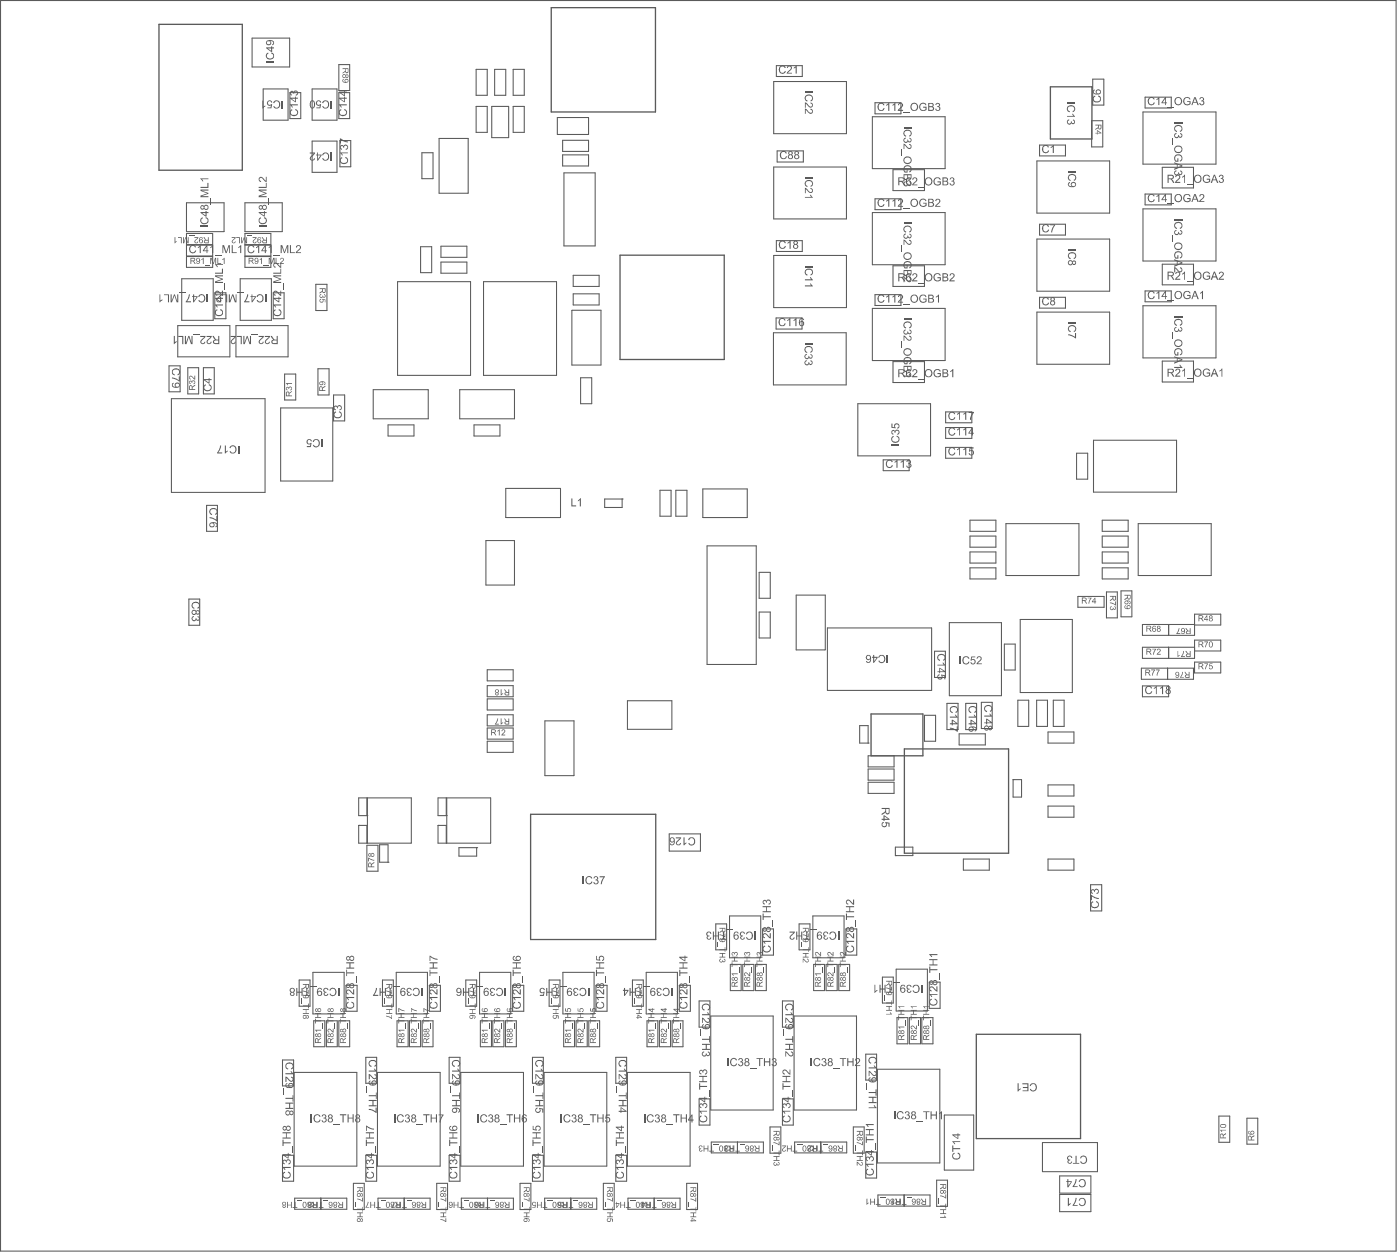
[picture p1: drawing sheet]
<svg xmlns="http://www.w3.org/2000/svg" width="112mm" height="100mm" viewBox="0 0 112 100" stroke-linecap="round" stroke-linejoin="round" font-family="sans-serif">
<g fill="none" stroke="#5a5a5a" stroke-width=".08">
<path d="M0 0h111.5v99.9h-111.5zM14.9 16.2h3v2.3h-3zM14.9 18.6h2.1v.9h-2.1zM14.9 19.6h2.1v.8h-2.1zM19.6 16.2h2.9v2.3h-2.9zM19.6 18.6h2v.9h-2zM19.6 19.6h2v.8h-2zM20.1 3h3v2.3h-3zM21 7.1h2v2.5h-2zM23.2 7.4h.8v2.1h-.8zM24.9 7.1h2v2.5h-2zM24.9 11.3h2v2.5h-2z"/>
<path d="M27.1 7.4h.8v2.1h-.8zM27.1 5.2h.8v2h-.8zM27.2 11.2h.8v2.1h-.8zM33.6 19.7h.9v2.1h-.9zM33.7 12.2h.9v2.1h-.9zM35.1 11.1h2.3v4.3h-2.3zM35.2 19.7h2.1v.8h-2.1zM38 5.5h.9v2.1h-.9zM38 8.5h.9v2.1h-.9zM39.3 8.5h1.3v2.5h-1.3zM39.5 5.5h.9v2.1h-.9zM41 8.5h.9v2.1h-.9z"/>
<path d="M41 5.5h.9v2.1h-.9zM44.5 9.4h2.5v1.3h-2.5zM44.9 11.2h2.1v.9h-2.1zM44.9 12.4h2.1v.9h-2.1zM45 13.8h2.5v5.8h-2.5zM61.8 6.5h5.8v4.2h-5.8zM61.8 13.3h5.8v4.2h-5.8zM62 5.2h2.1v.9h-2.1zM62 19.2h2.1v.9h-2.1zM62.1 12h2.1v.9h-2.1zM69.7 9.3h5.8v4.2h-5.8zM69.7 17h5.8v4.1h-5.8z"/>
<path d="M69.9 8.2h2.1v.9h-2.1zM69.9 15.9h2.1v.8h-2.1zM71.3 13.5h2.5v1.7h-2.5zM82.8 12.8h5.8v4.2h-5.8zM82.8 19.1h5.8v4.1h-5.8zM83 11.6h2.1v.8h-2.1zM83 17.9h2.1v.9h-2.1zM87.2 9.6h.9v2.1h-.9zM87.3 6.3h.9v2.1h-.9zM91.3 8.9h5.8v4.2h-5.8zM91.3 16.7h5.8v4.1h-5.8zM91.5 7.8h2.1v.8h-2.1z"/>
<path d="M91.5 15.5h2.1v.9h-2.1zM92.8 13.4h2.5v1.6h-2.5zM13.5 29.2h.9v2.1h-.9zM13.7 31.8h7.5v7.5h-7.5zM14.2 26h4.2v2.5h-4.2zM14.5 22.3h2.5v3.3h-2.5zM14.9 20.5h2.1v.8h-2.1zM15 29.4h.9v2h-.9zM16.2 29.4h.9v2h-.9zM17.2 23.4h.8v2h-.8zM18.8 26h4.2v2.5h-4.2zM19.2 22.3h2.5v3.3h-2.5z"/>
<path d="M19.6 20.5h2v.8h-2zM21.8 23.4h.9v2h-.9zM22.4 32.6h4.2v5.8h-4.2zM22.7 29.9h.9v2h-.9zM25.2 22.7h.9v2.1h-.9zM25.4 29.4h.9v2.1h-.9zM26.6 31.5h.9v2.1h-.9zM29.8 31.1h4.4v2.3h-4.4zM31 33.9h2.1v.9h-2.1zM31.8 22.5h5.8v7.5h-5.8zM35.2 20.9h2.1v.9h-2.1zM36.7 31.1h4.4v2.3h-4.4z"/>
<path d="M37.9 33.9h2v.9h-2zM38.6 22.5h5.9v7.5h-5.9zM40.4 39h4.4v2.3h-4.4zM45.7 24.8h2.3v4.3h-2.3zM45.7 24.8h.1M45.8 22h2.1v.9h-2.1zM45.8 23.5h2.1v.8h-2.1zM46.4 30.2h.9v2h-.9zM48.3 39.8h1.4v.7h-1.4zM49.7 39.8h.1M52.7 39.1h.9v2.1h-.9zM54 39.1h.9v2.1h-.9z"/>
<path d="M56.1 39h3.6v2.3h-3.6zM61.8 26.6h5.8v4.1h-5.8zM61.8 20.4h5.8v4.2h-5.8zM62 25.4h2.1v.9h-2.1zM68.5 32.2h5.8v4.2h-5.8zM69.7 24.6h5.8v4.2h-5.8zM69.9 23.5h2.1v.9h-2.1zM70.6 36.7h2v.9h-2zM71.3 21.2h2.5v1.7h-2.5zM71.3 28.9h2.5v1.6h-2.5zM75.5 32.9h2.1v.9h-2.1zM75.5 34.1h2.1v.9h-2.1z"/>
<path d="M75.5 35.7h2.1v.9h-2.1zM82.8 24.9h5.8v4.2h-5.8zM83 23.7h2.1v.9h-2.1zM86 36.2h.9v2.1h-.9zM87.3 35.1h6.7v4.2h-6.7zM91.3 24.4h5.8v4.2h-5.8zM91.5 23.2h2.1v.9h-2.1zM92.8 21.1h2.5v1.6h-2.5zM92.8 28.8h2.5v1.7h-2.5zM15.1 47.8h.9v2.1h-.9zM16.5 40.3h.9v2.1h-.9zM38.8 43.2h2.3v3.5h-2.3z"/>
<path d="M38.9 53.5h2.1v.9h-2.1zM38.9 54.7h2.1v.9h-2.1zM38.9 55.8h2.1v.9h-2.1zM38.9 57.1h2.1v.8h-2.1zM38.9 58.1h2.1v.9h-2.1zM38.9 59.2h2.1v.9h-2.1zM40.4 41.3h.1M43.5 57.5h2.4l-.1 4.4h-2.3zM50.1 55.9h3.6v2.3h-3.6zM56.5 43.6h3.9v9.4h-3.9zM60.6 45.7h.9v2.1h-.9zM60.6 48.9h.9v2h-.9z"/>
<path d="M63.6 47.5h2.3v4.4h-2.3zM65.9 51.9h.1M66.1 50.1h8.3v5h-8.3zM68.7 57.9h.6v1.4h-.6zM69.3 59.3h.1M73.8 57.1h.9v2.1h-.9zM74.6 52h.9v2.1h-.9zM75.6 56.2h.9v2h-.9zM75.8 49.7h4.2v5.8h-4.2zM76.6 58.6h2.1v.9h-2.1zM77.1 56.2h.9v2h-.9zM77.5 41.5h2.1v.9h-2.1z"/>
<path d="M77.5 42.8h2.1v.9h-2.1zM77.5 44.1h2.1v.9h-2.1zM77.5 45.3h2.1v.9h-2.1zM78.4 56.1h.9v2.1h-.9zM80.2 51.4h.9v2.1h-.9zM80.4 41.8h5.8v4.1h-5.8zM81.3 55.9h.9v2.1h-.9zM81.5 49.5h4.2v5.8h-4.2zM82.8 55.9h.9v2.1h-.9zM83.7 58.4h2.1v.9h-2.1zM84.1 55.9h.9v2.1h-.9zM86.1 47.6h2.1v.9h-2.1z"/>
<path d="M88 41.5h2.1v.9h-2.1zM88 42.8h2.1v.9h-2.1zM88 44.1h2.1v.9h-2.1zM88 45.3h2.1v.9h-2.1zM88.4 47.3h.8v2h-.8zM89.5 47.2h.9v2h-.9zM90.9 41.8h5.9v4.1h-5.9zM91.2 53.3h4.1v.9h-4.1zM91.3 54.8h2v.8h-2zM93.3 53.3v.9M93.3 49.9v.8M93.3 51.7v.9"/>
<path d="M95.4 49.9h-4.1v.8h4.1v-1.7h2.1v.9h-2.1M95.4 51.7h-4.1v.9h4.1v-1.5h2.1v.9h-2.1M95.4 52.9h2.1v.8h-2.1zM23.9 78.2h.9v2.1h-.9zM25 77.6h2.5v3.3h-2.5zM27.6 78.7h.9v2h-.9zM28.7 65.9h.1M28.7 63.7h.6v1.4h-.6zM28.7 65.9v1.4h4.1l.1-3.6h-3.6v3.6M28.7 65.9h.6v1.4M29.3 65.1h.1M29.3 67.5h.9v2.1h-.9z"/>
<path d="M30.3 67.4h.7v1.4h-.7zM30.6 78.2h.8v2.1h-.8zM31 68.8h.1M31.7 77.6h2.4v3.3h-2.4zM34.3 78.7h.9v2h-.9zM35 65.9h.1M35 65.9v1.4h4.2v-3.6h-3.5v3.6M35 65.9h.6v1.4M35 63.7h.6v1.4h-.6zM35.6 65.1h.1M36.7 67.7h1.4v.6h-1.4zM37.2 78.2h.9v2.1h-.9z"/>
<path d="M38.1 67.7h.1M38.3 77.6h2.5v3.3h-2.5zM40.9 78.7h.9v2h-.9zM43.9 78.2h.8v2.1h-.8zM45 77.6h2.5v3.3h-2.5zM47.6 78.7h.9v2h-.9zM50.5 78.2h.9v2.1h-.9zM51.6 77.6h2.5v3.3h-2.5zM53.5 66.6h2.4v1.3h-2.4zM54.3 78.7h.8v2h-.8zM55.8 79.9h.9v2.1h-.9zM57.2 73.8h.8v2h-.8z"/>
<path d="M58.3 73.1h2.5v3.4h-2.5zM58.3 77h.9v2.1h-.9zM59.3 77h.9v2.1h-.9zM60.3 77h.9v2.1h-.9zM60.9 74.2h.9v2.1h-.9zM62.5 79.9h.9v2.1h-.9zM63.8 73.8h.9v2h-.9zM64.9 73.1h2.5v3.4h-2.5zM65 77h.9v2.1h-.9zM66 77h.9v2.1h-.9zM67 77h.9v2.1h-.9zM67.6 74.2h.8v2.1h-.8z"/>
<path d="M69.3 60.3h2.1v.9h-2.1zM69.3 61.4h2.1v.9h-2.1zM69.3 62.5h2.1v.8h-2.1zM70.5 78h.9v2.1h-.9zM71.5 68.3h.1M71.5 67.6h1.4v.7h-1.4zM71.6 77.4h2.5v3.3h-2.5zM74.2 78.4h.9v2.1h-.9zM77 68.6h2v.9h-2zM80.9 62.2h.1M80.9 62.2h.7v1.4h-.7zM83.7 62.7h2.1v.8h-2.1z"/>
<path d="M83.7 64.4h2.1v.8h-2.1zM83.7 68.6h2.1v.9h-2.1zM87.1 70.6h.9v2.1h-.9zM22.6 92.2h.9v2.1h-.9zM22.6 84.6h.9v2.1h-.9zM23.5 85.6h5v7.5h-5zM23.5 95.7h4.2v.8h-4.2zM25.1 81.5h.8v2.1h-.8zM25.6 95.7v.8M26.1 81.5h.8v2.1h-.8zM27.1 81.5h.8v2.1h-.8zM28.2 94.5h.9v2.1h-.9z"/>
<path d="M29.2 92.2h.9v2.1h-.9zM29.2 84.4h.9v2.1h-.9zM30.2 85.6h5v7.5h-5zM30.2 95.7h4.2v.8h-4.2zM31.7 81.5h.9v2.1h-.9zM32.3 95.7v.8M32.7 81.5h.9v2.1h-.9zM33.7 81.5h.9v2.1h-.9zM34.9 94.5h.9v2.1h-.9zM35.9 92.2h.8v2.1h-.8zM35.9 84.4h.8v2.1h-.8zM36.8 85.6h5v7.5h-5z"/>
<path d="M36.8 95.7h4.2v.8h-4.2zM38.4 81.5h.9v2.1h-.9zM38.9 95.7v.8M39.4 81.5h.9v2.1h-.9zM40.4 81.5h.8v2.1h-.8zM41.5 94.5h.9v2.1h-.9zM42.5 92.2h.9v2.1h-.9zM42.5 84.4h.9v2.1h-.9zM43.5 85.6h5v7.5h-5zM43.5 95.7h4.2v.8h-4.2zM45 81.5h.9v2.1h-.9zM45.6 95.7v.8"/>
<path d="M46 81.5h.9v2.1h-.9zM47 81.5h.9v2.1h-.9zM48.2 94.5h.9v2.1h-.9zM49.2 92.2h.9v2.1h-.9zM49.2 84.4h.9v2.1h-.9zM50.1 85.6h5v7.5h-5zM50.2 95.7h4.1v.8h-4.1zM51.7 81.5h.8v2.1h-.8zM52.3 95.7v.8M52.7 81.5h.9v2.1h-.9zM53.7 81.5h.9v2.1h-.9zM54.9 94.5h.8v2.1h-.8z"/>
<path d="M55.8 87.7h.9v2.1h-.9zM56.8 81.1h5v7.5h-5zM56.8 91.2h4.2v.8h-4.2zM58.9 91.2v.8M61.5 90h.9v2.1h-.9zM62.5 87.7h.9v2.1h-.9zM63.4 81.1h5v7.5h-5zM63.5 91.2h4.1v.8h-4.1zM65.6 91.2v.8M68.2 90h.8v2.1h-.8zM69.2 84.2h.8v2h-.8zM69.2 92h.8v2h-.8z"/>
<path d="M70.1 85.4h5v7.4h-5zM70.1 95.4h4.2v.9h-4.2zM71.6 81.2h.9v2.1h-.9zM72.2 95.4v.9M72.6 81.2h.9v2.1h-.9zM73.6 81.2h.9v2.1h-.9zM74.8 94.2h.9v2.1h-.9zM75.5 89h2.3v4.4h-2.4zM83.3 91.2h4.4v2.3h-4.4zM84.6 93.9h2.5v1.4h-2.5zM84.6 95.4h2.5v1.3h-2.5zM97.4 89.1h.8v2.1h-.8z"/>
<path d="M99.6 89.3h.9v2h-.9z"/>
</g>
<path d="M12.7 1.9h6.7v11.7h-6.7zM44 .6h8.4v8.3h-8.4zM83.9 6.9h3.3v4.2h-3.3zM49.5 20.4h8.4v8.3h-8.4zM69.6 57h4.1v3.3h-4.1zM72.2 59.8h8.4v8.3h-8.4zM42.4 65h10v10h-10zM78 82.6h8.3v8.3h-8.3z" fill="none" stroke="#5a5a5a" stroke-width=".11"/>
<g fill="#5a5a5a">
<path d="M21.3 4.9h.6v.1h-.6z"/>
<path d="M21.3 4.2h.1l-.1 .3 .2 .2 .3-.1v-.2l-.1-.1v-.1h.1l.1 .2-.1 .2-.2 .2-.2-.1-.2-.2z"/>
<path d="M22.6 93.6l.2-.1-.2 .3 .1 .2h.3a.18 .18 0 0 0 .2-.2 .18 .18 0 0 0-.2-.2v-.1l.2 .1v.4l-.2 .1h-.2l-.2-.2z"/>
<path d="M22.6 93.2h.6h-.5l.1 .1-.1 .1z"/>
<path d="M22.7 92.6h.1l.1 .1 .1-.2 .1 .1 .1 .1v.2l-.1 .1-.1-.1a.13 .13 0 0 0 .1-.2 .13 .13 0 0 0-.1-.1 .13 .13 0 0 0-.1 .2h-.1a.11 .11 0 0 0-.1-.1 .11 .11 0 0 0-.1 .1 .11 .11 0 0 0 .2 .1h-.1h-.1z"/>
<path d="M23.3 91.5h.1v.5h-.1z"/>
<path d="M22.6 91h.1v.2h.5v.1h-.5v.2h-.1z"/>
<path d="M22.6 90.4h.6v.1h-.3v.3h.3v.1h-.6v-.1h.2v-.3h-.2z"/>
<path d="M22.9 30.9h.3h.1a.11 .11 0 0 1 0 .2 .11 .11 0 0 1-.1 0 .1 .1 0 0 0 .1-.1 .11 .11 0 0 0-.2-.1 .1 .1 0 0 0 0 .2l-.2-.2v.1l.1 .2h-.1z"/>
<path d="M22.8 30.6h.5h-.4l.1 .1h-.1z"/>
<path d="M27.7 80h.1v.1l-.1 .1v.2h.4l.1-.1-.1-.3h.1l.1 .1v.3l-.3 .1h-.3l-.1-.2z"/>
<path d="M27.6 79.6h.7v.1h-.5l.1 .1h-.1z"/>
<path d="M27.7 79h.2l.3 .3v-.3h.1v.4l-.5-.3a.13 .13 0 0 0-.1 .1 .13 .13 0 0 0 .1 .1v.1l-.1-.1z"/>
<path d="M28.4 77.9l.1 .5z"/>
<path d="M27.7 77.4v.2h.6v.1h-.6v.2z"/>
<path d="M27.7 76.8h.6v.1h-.3v.3h.3v.1h-.6v-.1h.2v-.3h-.2z"/>
<path d="M58.4 77.7h.5v.1h-.4l.1 .1z"/>
<path d="M59 77.2l.1 .4z"/>
<path d="M58.4 76.8l.1 .2h.4v.1h-.4l-.1 .1z"/>
<path d="M58.4 76.4h.5h-.2v.3h.2v.1h-.5v-.1h.2v-.3h-.2z"/>
<path d="M58.5 76l.2 .1v-.1h.2v.2l-.1 .1a.11 .11 0 0 0 .1-.2 .1 .1 0 0 0-.1-.1 .11 .11 0 0 0-.1 .2l-.2-.1v.1h.1a.1 .1 0 0 1-.2 0 .1 .1 0 0 1 .1-.1z"/>
<path d="M61 77.2v.4z"/>
<path d="M60.4 76.8l.1 .2h.4v.1h-.4l-.1 .1z"/>
<path d="M60.4 76.4h.5h-.2v.3h.2v.1h-.5v-.1h.2v-.3h-.2z"/>
<path d="M60.5 76.1l.4-.1v.1l-.1 .2a.12 .12 0 0 0 .1-.2 .12 .12 0 0 0-.2 0v.1l-.1-.1h-.1l.1 .1a.11 .11 0 0 1-.2 0 .11 .11 0 0 1 .1-.1z"/>
<path d="M61.8 91.2l.4 .2v-.3h.1v.3z"/>
<path d="M61.7 91.4v.4z"/>
<path d="M61.8 92h.4l.1-.2v.4l-.1-.1h-.4z"/>
<path d="M61.8 92.3h.5v.1h-.2v.2h.2v.1h-.5v-.1h.2v-.2h-.2z"/>
<path d="M61.8 92.8h.1a.1 .1 0 0 0-.1 .1 .11 .11 0 0 0 .2 .1 .1 .1 0 0 0 0-.1l.2 .1v-.1l-.1-.1h.1v.2l-.1 .1v-.1l-.1 .1h-.2v-.2z"/>
<path d="M65.1 77.7h.5v.1h-.4v.1z"/>
<path d="M65.7 77.2v.4z"/>
<path d="M65.1 76.8l.1 .2h.4v.1h-.4l-.1 .1z"/>
<path d="M65.1 76.4h.5h-.2v.3h.2v.1h-.5v-.1h.2v-.3h-.2z"/>
<path d="M65.1 76h.2l.2 .2v-.2h.1v.3l-.2-.1a.11 .11 0 0 0-.1-.2 .11 .11 0 0 0-.1 .1 .11 .11 0 0 0 0 .1 .12 .12 0 0 1-.1 0 .12 .12 0 0 1 0-.2z"/>
<path d="M67.7 77.2v.4z"/>
<path d="M67.1 76.8v.2h.5v.1h-.5v.1z"/>
<path d="M67.1 76.4h.5h-.3v.3h.3v.1h-.5v-.1h.2v-.3h-.2z"/>
<path d="M67.1 76h.2l.2 .2v-.2h.1v.3l-.2-.1a.14 .14 0 0 0-.2-.2 .12 .12 0 0 0 0 .2v.1l-.1-.1z"/>
<path d="M68.4 91.2l.5 .2v-.3v.3z"/>
<path d="M68.3 91.4l.1 .4z"/>
<path d="M68.4 92h.5v-.2v.4v-.1h-.5z"/>
<path d="M68.4 92.3h.5v.1h-.2v.2h.2v.1h-.5v-.1h.3v-.2h-.3z"/>
<path d="M68.4 92.7l.3 .2a.11 .11 0 0 0 .1 .1 .11 .11 0 0 0 .1-.2h-.1h.1a.19 .19 0 0 1-.2 .3 .19 .19 0 0 1-.2-.3l-.1 .3z"/>
<path d="M77.4 56.4h.2h.3l.1 .2-.1 .3h-.1v-.1l.1-.1v-.2h-.3a.2 .2 0 0 0-.2 .2 .2 .2 0 0 0 .2 .1v.1l-.2-.1z"/>
<path d="M77.4 57.2h.5l-.1-.1h.1l.1 .2h-.6z"/>
<path d="M78.7 56.4l.2-.1h.3l.1 .3-.1 .2h-.1v-.1h.1v-.3h-.3l-.2 .1v.2l.2 .1h-.1h-.1l-.1-.2z"/>
<path d="M78.6 57.1h.5l-.1-.1h.1l.2 .2h-.7z"/>
<path d="M87.2 72l.1-.1v.1a.23 .23 0 0 0 .1 .4 .23 .23 0 0 0 .3-.2l-.1-.3 .1 .1v.4l-.1 .1h-.3l-.2-.2z"/>
<path d="M87.1 71.5l.7 .2v.1l-.6-.2v.3h-.1z"/>
<path d="M87.2 71l.2 .1 .2-.2 .2 .2a.12 .12 0 0 1-.1 .2 .12 .12 0 0 1-.1 0h.1a.13 .13 0 0 0 0-.2 .13 .13 0 0 0-.2 0 .13 .13 0 0 0 0 .1h-.1a.11 .11 0 0 0-.1-.1 .11 .11 0 0 0-.1 .1 .11 .11 0 0 0 .1 .1v.1l-.2-.2z"/>
<path d="M16.4 30.7l.1 .1-.2 .1 .1 .2 .2 .1 .2-.2a.18 .18 0 0 0 0-.1 .18 .18 0 0 0-.1-.2l.2 .1v.3l-.2 .1h-.2l-.3-.2z"/>
<path d="M16 18h.6v.1h-.6z"/>
<path d="M16.1 17.4h.1l-.1 .2 .1 .2 .4-.1v-.2l-.2-.1v-.1l.2 .1v.1v.3l-.2 .1h-.3l-.1-.2z"/>
<path d="M16.8 15.8v.5z"/>
<path d="M16 15.1h.6v.1h-.5l.5 .2-.5 .3h.5h-.6v-.1l.5-.2-.5-.2z"/>
<path d="M16 14.9h.6v-.3v.4h-.6z"/>
<path d="M16 14.2h.6v.1h-.5l.1 .2z"/>
<path d="M22.9 84.9l.3-.1 .2 .1v.1a.26 .26 0 0 1-.1 .4l.1-.3-.1-.1-.3-.1-.1 .1v.2l.1 .1v.1l-.2-.2z"/>
<path d="M22.8 85.7h.5l-.1-.2h.1l.2 .3h-.7z"/>
<path d="M22.8 86h.1l.3 .2a.12 .12 0 0 0 .1 .1 .12 .12 0 0 0 .1-.1l-.2-.2a.13 .13 0 0 1 .2 0 .13 .13 0 0 1 0 .2l-.2 .2-.3-.3v.3h-.1z"/>
<path d="M22.6 86.9l.1 .5z"/>
<path d="M22.8 87.6h.6v-.2v.5v-.2h-.6z"/>
<path d="M22.8 88h.6v.1h-.2v.3h.2v.1h-.6v-.1h.3v-.3h-.3z"/>
<path d="M23.2 8.8l.1-.1v.1a.23 .23 0 0 0 .1 .4 .23 .23 0 0 0 .3-.1v-.1l-.1-.2v-.1l.2 .2v.3l-.3 .1-.2-.1-.1-.1z"/>
<path d="M23.2 8.3h.6v.1h-.5l.1 .1-.1 .1z"/>
<path d="M23.2 7.3l.1-.1a.11 .11 0 0 0 .2 .1 .11 .11 0 0 0 .1-.1h.1l.1 .2v.1l-.1 .1h-.1a.13 .13 0 0 0 .1-.2 .13 .13 0 0 0-.1-.1 .13 .13 0 0 0-.1 .2h-.1a.11 .11 0 0 0-.1-.2 .11 .11 0 0 0-.1 .1 .11 .11 0 0 0 .1 .1v.1l-.1-.1z"/>
<path d="M26.2 82.1h.2l.2 .3v-.3v.3l-.1-.1a.12 .12 0 0 0-.2-.1 .12 .12 0 0 0 0 .2 .12 .12 0 0 1-.1-.1 .12 .12 0 0 1 0-.2z"/>
<path d="M26.7 81.7l.1 .4z"/>
<path d="M26.2 81.3v.2h.4h-.4v.2z"/>
<path d="M26.2 80.9h.4h-.2v.3h.2v.1h-.4v-.1h.2v-.3h-.2z"/>
<path d="M28.5 95.7l.4 .1v-.2h.1v.3z"/>
<path d="M28.4 95.9v.4z"/>
<path d="M28.5 96.5h.4l.1-.2v.4l-.1-.1h-.4z"/>
<path d="M28.5 96.8h.5v.1h-.2v.2h.2v.1h-.5v-.1h.2v-.2h-.2z"/>
<path d="M29.4 68.5l.5 .2-.4-.2v.3h-.1z"/>
<path d="M31.8 82.2h.5v.1h-.4h.1l-.1 .1z"/>
<path d="M32.4 81.7v.4z"/>
<path d="M31.8 81.3l.1 .2h.4h-.4l-.1 .2z"/>
<path d="M31.8 80.9h.5h-.2v.3h.2v.1h-.5v-.1h.2v-.3h-.2z"/>
<path d="M31.8 80.5l.5 .2-.4-.1v.2h-.1z"/>
<path d="M32.9 82.1h.1l.2 .3v-.3h.1v.3l-.2-.1a.12 .12 0 0 0-.1-.1 .12 .12 0 0 0-.1 .2h.1a.11 .11 0 0 1-.2-.1 .11 .11 0 0 1 .1-.1z"/>
<path d="M33.4 81.7v.4z"/>
<path d="M32.8 81.3l.1 .2h.4h-.4l-.1 .2z"/>
<path d="M32.8 80.9h.5h-.2v.3h.2v.1h-.5v-.1h.2v-.3h-.2z"/>
<path d="M32.8 80.5l.5 .2-.4-.1-.1 .2z"/>
<path d="M35.2 95.7l.4 .1v-.2v.3z"/>
<path d="M35 95.9l.1 .4z"/>
<path d="M35.2 96.5h.4v-.2v.4v-.1h-.4z"/>
<path d="M35.2 96.8h.4v.1h-.1v.2h.1v.1h-.4v-.1h.2v-.2h-.2z"/>
<path d="M35.2 97.3l.4 .2v-.2v.3z"/>
<path d="M38.5 82.2h.5v.1h-.4v.1z"/>
<path d="M39 81.7l.1 .4z"/>
<path d="M38.5 81.3v.2h.5h-.5v.2z"/>
<path d="M38.5 80.9h.5h-.3v.3h.3v.1h-.5v-.1h.2v-.3h-.2z"/>
<path d="M39.5 82.1h.2l.2 .3v-.3h.1v.3l-.2-.1a.12 .12 0 0 0-.2-.1 .12 .12 0 0 0 0 .2 .12 .12 0 0 1-.1-.1 .12 .12 0 0 1 0-.2z"/>
<path d="M40 81.7l.1 .4z"/>
<path d="M39.5 81.3v.2h.5h-.5v.2z"/>
<path d="M39.5 80.9h.5h-.3v.3h.3v.1h-.5v-.1h.2v-.3h-.2z"/>
<path d="M41.8 95.7l.4 .1v-.2h.1v.3z"/>
<path d="M41.7 95.9v.4z"/>
<path d="M41.8 96.5h.5v-.2v.4v-.1h-.5z"/>
<path d="M41.8 96.8h.5v.1h-.2v.2h.2v.1h-.5v-.1h.2v-.2h-.2z"/>
<path d="M45.1 82.2h.5v.1h-.4l.1 .1h-.1z"/>
<path d="M45.7 81.7v.4z"/>
<path d="M45.1 81.3l.1 .2h.4h-.4l-.1 .2z"/>
<path d="M45.1 80.9h.5h-.2v.3h.2v.1h-.5v-.1h.2v-.3h-.2z"/>
<path d="M45.1 80.5h.1v.2h.1v-.2h.3v.2l-.1 .1v-.1a.1 .1 0 0 0 0-.1 .1 .1 0 0 0-.1 0 .1 .1 0 0 0 0 .1h-.3z"/>
<path d="M48.5 95.7l.4 .1v-.2h.1v.3z"/>
<path d="M48.3 95.9l.1 .4z"/>
<path d="M48.5 96.5h.4l.1-.2v.4l-.1-.1h-.4z"/>
<path d="M48.5 96.8h.5v.1h-.2v.2h.2v.1h-.5v-.1h.2v-.2h-.2z"/>
<path d="M48.5 97.3h.1a.1 .1 0 0 0-.1 .1 .11 .11 0 0 0 .2 .1 .1 .1 0 0 0 0-.2h.3v.2h-.1v-.2h-.1v.2l-.2 .1-.1-.2z"/>
<path d="M51.8 82.2h.5v.1h-.4l.1 .1h-.1z"/>
<path d="M52.4 81.7v.4z"/>
<path d="M51.8 81.3l.1 .2h.4h-.4l-.1 .2z"/>
<path d="M51.8 80.9h.5h-.3v.3h.3v.1h-.5v-.1h.2v-.3h-.2z"/>
<path d="M54.3 81.7l.1 .4z"/>
<path d="M53.8 81.3v.2h.5h-.5v.2z"/>
<path d="M53.8 80.9h.5h-.3v.3h.3v.1h-.5v-.1h.2v-.3h-.2z"/>
<path d="M55.1 95.7l.4 .1v-.2h.1v.3z"/>
<path d="M55 95.9v.4z"/>
<path d="M55.1 96.5h.5v-.2v.4v-.1h-.5z"/>
<path d="M55.1 96.8h.5v.1h-.2v.2h.2v.1h-.5v-.1h.3v-.2h-.3z"/>
<path d="M70.8 78.8l.4 .2v-.2v.3z"/>
<path d="M70.6 79.5l.1 .4z"/>
<path d="M70.8 80h.4v-.1v.3v-.1h-.4z"/>
<path d="M70.8 80.3h.4v.1h-.1v.2h.1v.1h-.4v-.1h.2v-.2h-.2z"/>
<path d="M70.8 80.9h.3v-.1l.1 .2z"/>
<path d="M70.5 65.7l.1-.1v.1a.14 .14 0 0 0-.1 .2 .14 .14 0 0 0 .2 0 .14 .14 0 0 0 0-.2v-.1l.4 .1v.3h-.1v-.3h-.2v.3h-.3l-.1-.1z"/>
<path d="M71.8 82h.4h-.3v.1z"/>
<path d="M72.3 81.4l.1 .5z"/>
<path d="M71.8 81.1v.1h.4v.1h-.4v.1z"/>
<path d="M71.8 80.6h.4v.1h-.2v.2h.2v.1h-.4v-.1h.1v-.2h-.1z"/>
<path d="M71.8 80.3l.4 .1h-.3v.1z"/>
<path d="M72.2 25.4h.6v.1h-.6z"/>
<path d="M72.2 25.8l.2-.1h.2l.2 .1v.2a.11 .11 0 0 1 0 .2 .11 .11 0 0 1-.2-.1 .23 .23 0 0 0 .1-.3 .23 .23 0 0 0-.4 0l-.1 .2 .2 .1v.1l-.2-.1z"/>
<path d="M72.2 26.4l.1-.1v.1a.12 .12 0 0 0-.1 .2 .12 .12 0 0 0 .2 0 .12 .12 0 0 0 .1-.1 .11 .11 0 0 0 .2 .1 .11 .11 0 0 0 0-.2l-.1-.1 .2 .1v.2a.16 .16 0 0 1-.1 .1 .16 .16 0 0 1-.2-.1l-.1 .1-.2-.1z"/>
<path d="M72.2 26.8l.3 .2a.14 .14 0 0 0 .1 .2 .14 .14 0 0 0 .1-.2 .14 .14 0 0 0-.1-.1l.1-.1 .1 .1-.1 .3h-.1l-.4-.3v.3z"/>
<path d="M72 27.2h.1v.6h-.1z"/>
<path d="M72.3 28.6l.2-.1 .3 .1v.2l-.1 .3-.1-.1 .1-.1v-.2v-.1h-.2a.24 .24 0 0 0-.2 .1 .24 .24 0 0 0 0 .3h.1v-.2h.1v.3h-.3v-.3z"/>
<path d="M72.2 30h.5l-.1-.2h.1l.1 .3h-.6z"/>
<path d="M72.2 10.1h.6v.1h-.6z"/>
<path d="M72.2 10.5l.2-.1h.3l.1 .3-.1 .2-.1-.1h.1v-.2v-.1l-.2-.1a.21 .21 0 0 0-.3 .2 .21 .21 0 0 0 .2 .2v.1l-.2-.1z"/>
<path d="M72.2 11h.1l-.1 .2a.13 .13 0 0 0 .2 .1 .13 .13 0 0 0 .1-.2v.1a.11 .11 0 0 0 .1 .1 .11 .11 0 0 0 .2-.1 .11 .11 0 0 0-.2-.1v-.1l.2 .1v.2l-.2 .1-.1-.1-.2 .1-.1-.2z"/>
<path d="M72.2 11.5l.4 .3a.12 .12 0 0 0 .2-.1 .12 .12 0 0 0-.2-.1 .11 .11 0 0 1 .2-.1 .11 .11 0 0 1 0 .2v.2h-.2l-.4-.3v.3z"/>
<path d="M72 11.9h.1v.5h-.1z"/>
<path d="M72.3 13.3l.3-.1 .2 .1v.2a.14 .14 0 0 1 0 .2 .14 .14 0 0 1-.2 0l.1-.1v-.2l-.1-.1h-.2l-.1 .1-.1 .2 .1 .1h.1v-.2h.1v.3h-.3v-.3z"/>
<path d="M72.2 14.5h.1v.1a.12 .12 0 0 0-.1 .1 .12 .12 0 0 0 .2 .1 .12 .12 0 0 0 .1-.2 .11 .11 0 0 0 .1 .2 .11 .11 0 0 0 .1-.1 .11 .11 0 0 0 0-.1v-.1a.18 .18 0 0 1 .1 .2 .18 .18 0 0 1-.3 .1l-.1 .1h-.1l-.1-.2z"/>
<path d="M72.2 17.8h.6v.1h-.6z"/>
<path d="M72.2 18.1l.2-.1h.3l.1 .3v.2l-.2 .1v-.1l.1-.1v-.2l-.3-.1-.2 .1 .1 .2 .1 .1v.1l-.1-.1-.1-.2z"/>
<path d="M72.2 18.7l.1-.1v.1a.13 .13 0 0 0-.1 .2 .13 .13 0 0 0 .2 .1 .13 .13 0 0 0 .1-.2 .11 .11 0 0 0 .1 .1 .11 .11 0 0 0 .2-.1 .11 .11 0 0 0-.2-.1h.1l.1 .1-.1 .2-.2-.1v.1l-.2 .1-.1-.2z"/>
<path d="M72.2 19.1l.3 .3a.13 .13 0 0 0 .2 0 .13 .13 0 0 0-.1-.2 .11 .11 0 0 1 .2 0 .11 .11 0 0 1 0 .1v.2h-.2l-.4-.3v.3z"/>
<path d="M72 19.6h.1v.5h-.1z"/>
<path d="M72.2 20.9l.2-.1 .3 .1 .1 .2v.2l-.2 .1 .1-.3-.2-.2-.2 .1-.1 .2 .1 .1h.1v-.1h.1v.2h-.2l-.1-.2z"/>
<path d="M72.2 22.1l.3 .3a.13 .13 0 0 0 .2 0 .13 .13 0 0 0-.1-.2 .11 .11 0 0 1 .2 0 .11 .11 0 0 1 0 .1v.2h-.2l-.4-.3v.3z"/>
<path d="M74.3 81.4l.1 .5z"/>
<path d="M73.7 81.1l.1 .1h.4v.1h-.4l-.1 .1z"/>
<path d="M73.7 80.6h.5v.1h-.2v.2h.2v.1h-.5v-.1h.3v-.2h-.3z"/>
<path d="M73.7 80.3l.5 .1h-.4l.1 .1z"/>
<path d="M75.1 95.4l.4 .2v-.2h.1v.3z"/>
<path d="M75 95.7v.4z"/>
<path d="M75.1 96.2h.4l.1-.1v.4l-.1-.2h-.4z"/>
<path d="M75.1 96.5h.5v.1h-.2v.3h.2h-.5h.2v-.3h-.2z"/>
<path d="M75.1 97.2h.4l-.1-.1 .1-.1 .1 .2h-.5z"/>
<path d="M85.3 25.7h.7v.1h-.7z"/>
<path d="M85.3 26.1l.3-.1h.2l.2 .2-.1 .2-.1 .1v-.1l.1-.1v-.2l-.3-.1-.2 .2v.2h.1v.1h-.1l-.1-.2z"/>
<path d="M85.3 26.7l.6 .2v-.3h.1v.4z"/>
<path d="M85.3 13.7h.7v.1h-.7z"/>
<path d="M85.4 14l.2-.1h.2l.2 .3-.1 .2h-.1l.1-.2a.24 .24 0 0 0-.3-.2 .24 .24 0 0 0-.2 .3l.1 .2-.2-.2z"/>
<path d="M87.3 7.7l.2-.1-.2 .3 .2 .2 .4-.1a.19 .19 0 0 0-.2-.3l.1-.1 .1 .2v.3l-.2 .1-.3-.1-.1-.2z"/>
<path d="M93.8 25.3h.6h-.6z"/>
<path d="M93.9 25.5l.3-.1 .2 .2v.2l-.1 .2-.1-.1 .2-.1-.1-.2h-.2a.19 .19 0 0 0-.2 .1 .19 .19 0 0 0 .1 .2v.1l-.2-.2z"/>
<path d="M93.9 26.1h.1v.1a.13 .13 0 0 0-.1 .1 .13 .13 0 0 0 .1 .1 .13 .13 0 0 0 .1-.2h.1a.11 .11 0 0 0 0 .2 .11 .11 0 0 0 .2-.1 .11 .11 0 0 0-.1-.1v-.1l.1 .1v.2l-.1 .1a.1 .1 0 0 0-.1-.1 .1 .1 0 0 0-.1 .1l-.3-.1z"/>
<path d="M93.6 26.5h.1v.6h-.1z"/>
<path d="M93.9 27.9l.4-.1 .1 .3a.14 .14 0 0 1 0 .2 .14 .14 0 0 1-.2 0l.2-.1v-.2l-.4-.1-.1 .2v.2h.1v-.2h.1v.3h-.2l-.1-.4z"/>
<path d="M93.8 29.3h.5l-.1-.1 .1-.1 .1 .3h-.6z"/>
<path d="M93.8 9.8h.6h-.6z"/>
<path d="M93.9 10h.4l.1 .2v.2l-.1 .1-.1-.1 .2-.1v-.1l-.3-.1h-.2v.1l.1 .3h-.1l-.1-.3z"/>
<path d="M93.9 10.7l.1-.1v.1a.13 .13 0 0 0-.1 .1 .13 .13 0 0 0 .1 .2 .13 .13 0 0 0 .1-.2h.1a.11 .11 0 0 0 .1 .1 .11 .11 0 0 0 .1-.1 .11 .11 0 0 0-.1-.1v-.1l.1 .1v.2l-.1 .1-.1-.1-.3 .1-.1-.1z"/>
<path d="M93.6 11.1h.1v.5h-.1z"/>
<path d="M93.9 12.4l.3-.1 .2 .2v.2l-.1 .2-.1-.1 .2-.1v-.1l-.2-.2h-.2l-.1 .2v.2h.1v-.2h.1v.3h-.2l-.1-.3z"/>
<path d="M93.9 13.6h.1v.1a.13 .13 0 0 0-.1 .1 .13 .13 0 0 0 .1 .1 .13 .13 0 0 0 .1-.1h.1a.11 .11 0 0 0 .1 .1 .11 .11 0 0 0 .1-.1 .11 .11 0 0 0-.1-.1v-.1l.1 .1v.2l-.1 .1-.1-.1-.3 .1-.1-.1z"/>
<path d="M93.8 17.5h.6v.1h-.6z"/>
<path d="M93.9 17.8h.4l.1 .1v.3l-.1 .1-.1-.1 .2-.1-.1-.2-.2-.1-.2 .1v.2l.1 .1v.1l-.1-.1-.1-.1z"/>
<path d="M93.8 18.4l.2-.1v.1a.13 .13 0 0 0-.1 .2 .13 .13 0 0 0 .1 .1 .13 .13 0 0 0 .1-.2h.1a.1 .1 0 0 0 0 .2 .11 .11 0 0 0 .2-.1 .11 .11 0 0 0-.1-.2 .19 .19 0 0 1 .1 .2 .19 .19 0 0 1-.3 .1v.1l-.2-.1-.1-.1z"/>
<path d="M93.6 18.8h.1v.5h-.1z"/>
<path d="M93.9 20.1h.4l.1 .2v.2l-.1 .1 .1-.2v-.1l-.4-.2-.1 .1v.2v.2h.1v-.2h.1v.2h-.2l-.1-.3z"/>
<path d="M93.8 21.3l.4 .3a.13 .13 0 0 0 .2 0 .13 .13 0 0 0-.1-.2v-.1a.21 .21 0 0 1 .1 .4 .21 .21 0 0 1-.4-.1l-.1-.2v.3h-.1z"/>
<path d="M97.5 90.2h.4h-.3v.2z"/>
<path d="M85.3 19.9h.7v.1h-.7z"/>
<path d="M85.4 20.2l.2-.1 .2 .1 .2 .1-.1 .3-.1 .1 .1-.2v-.2l-.4-.1-.1 .2v.1l.1 .1v.1h-.1l-.1-.2z"/>
<path d="M88.7 48.1l.4 .2v-.3v.3z"/>
<path d="M88.7 48.4l.1 .1a.1 .1 0 0 0-.1 .1 .1 .1 0 0 0 .1 0 .1 .1 0 0 0 .1-.1l.2 .1-.1-.2 .1 .2-.1 .1-.1-.1-.1 .1h-.1v-.2z"/>
<path d="M19 35.6h.1v.6h-.1z"/>
<path d="M18.4 35.6l.3-.1 .2 .2v.3l-.2 .2h-.2l-.1-.1v-.1l.1 .1h.2l.1-.2-.1-.2-.2-.1-.1 .2h-.1z"/>
<path d="M18 35.6v.5l.2-.1-.2 .2z"/>
<path d="M17.6 35.6h.1l-.1 .2-.2 .3h.3v.1h-.4z"/>
<path d="M15.5 18.9h.3l-.1 .2a.12 .12 0 0 0-.1 .2 .12 .12 0 0 0 .1 .1 .12 .12 0 0 0 .1-.1l-.1 .1h-.1v-.2l.2-.2h-.3z"/>
<path d="M15.1 18.8l.4 .1z"/>
<path d="M14.6 18.9h.1v.4l.2-.4 .1 .5v-.5h.1v.5h-.1l-.1-.4-.2 .4h-.1z"/>
<path d="M14.2 18.9h.3v.5v-.4h-.3z"/>
<path d="M13.9 18.9h.1v.4h.1l-.1 .1z"/>
<path d="M23.8 95.8l.4 .1z"/>
<path d="M23.5 95.9h.1v.5h.1h-.3h.1z"/>
<path d="M22.9 95.9h.1v.3h.2v-.3h.1v.5h-.1v-.2h-.2v.2h-.1z"/>
<path d="M30.4 95.8l.4 .1z"/>
<path d="M30.2 95.9h.1v.5h.1h-.4h.2z"/>
<path d="M29.6 95.9v.3h.3v-.3h.1v.5h-.1v-.2h-.3v.2z"/>
<path d="M29.4 95.9v.2l-.1 .3h.2h-.3z"/>
<path d="M37.1 95.8l.4 .1z"/>
<path d="M36.8 95.9h.1v.5h.2h-.4h.1z"/>
<path d="M36.2 95.9h.1v.3h.3v-.3v.5v-.2h-.3v.2h-.1z"/>
<path d="M43.7 95.8l.4 .1z"/>
<path d="M43.5 95.9h.1v.5h.1h-.4h.2z"/>
<path d="M42.9 95.9h.1v.3h.2v-.3h.1v.5h-.1v-.2h-.2v.2h-.1z"/>
<path d="M42.6 96l.1-.1 .1 .2a.13 .13 0 0 0-.1-.1 .13 .13 0 0 0-.1 .1l.1 .1h.1v.2h-.3h.2v-.2h-.2z"/>
<path d="M50.4 95.8l.4 .1z"/>
<path d="M50.2 95.9v.5h.2h-.4h.2z"/>
<path d="M49.5 95.9h.1v.3h.3v-.3v.5v-.2h-.3v.2h-.1z"/>
<path d="M57 91.3l.4 .1z"/>
<path d="M56.8 91.4h.1v.5h.1h-.4h.2z"/>
<path d="M56.2 91.4h.1v.3h.2v-.3h.1v.5h-.1v-.2h-.2v.2h-.1z"/>
<path d="M55.9 91.5h.2v.1a.11 .11 0 0 0-.2-.1 .1 .1 0 0 0 0 .2h.1l-.1 .2 .2-.1-.1 .1a.11 .11 0 0 1-.2 0 .11 .11 0 0 1 .1-.2l-.1-.1z"/>
<path d="M63.7 91.3l.4 .1z"/>
<path d="M63.5 91.4v.5h.2h-.4h.2z"/>
<path d="M62.9 91.4v.3h.3v-.3v.5v-.2h-.3v.2z"/>
<path d="M62.5 91.4h.3l-.1 .2a.14 .14 0 0 0-.2 .2 .12 .12 0 0 0 .2 .1v-.1a.12 .12 0 0 1-.1 .1 .12 .12 0 0 1-.1-.1l.2-.3h-.2z"/>
<path d="M66.9 74.4h.1v.6h-.1z"/>
<path d="M66.3 74.4h.3l.1 .1 .1 .2-.1 .3h-.3l-.1-.1-.1-.1h.1l.2 .2 .2-.2v-.3l-.2-.1-.2 .2h-.1z"/>
<path d="M65.8 74.4h.1a.12 .12 0 0 1 .2 0 .12 .12 0 0 1 0 .2v-.1a.13 .13 0 0 0-.2-.1 .13 .13 0 0 0-.1 .2 .13 .13 0 0 0 .2 .1v.1a.1 .1 0 0 0-.1 0 .11 .11 0 0 0 .1 .2 .11 .11 0 0 0 .1-.2l.1 .1-.2 .1-.2-.1z"/>
<path d="M64.7 74.2h.5v.1h-.5z"/>
<path d="M64.4 74.4h.1v.5h.2v.1h-.5v-.1h.2z"/>
<path d="M63.6 74.4h.1v.3h.3v-.3h.1v.6h-.1v-.2h-.3v.2h-.1z"/>
<path d="M63.1 74.4h.4l-.2 .2a.16 .16 0 0 0-.1 .2 .16 .16 0 0 0 .1 .2l.1-.2a.15 .15 0 0 1 0 .2 .15 .15 0 0 1-.2 0l-.1-.2 .3-.3h-.3z"/>
<path d="M62.2 25.5l.3-.1 .3 .2-.2-.1h-.3v.3l.1 .2a.18 .18 0 0 0 .3-.2h.1l-.1 .2h-.4l-.1-.3z"/>
<path d="M62.9 25.6l.2-.2v.6h-.1v-.5l-.1 .1z"/>
<path d="M63.4 25.6l.2-.2v.6h-.1v-.5l-.1 .1z"/>
<path d="M15.3 48.2l.3-.2 .2 .1 .2 .1v.2a.11 .11 0 0 1-.1 .1 .11 .11 0 0 1-.1 0 .23 .23 0 0 0 0-.3 .23 .23 0 0 0-.3 0 .23 .23 0 0 0 0 .3v.1l-.2-.1z"/>
<path d="M15.4 49.2h.1l-.1 .2v.1a.12 .12 0 0 0 .2 0 .12 .12 0 0 0 0-.2l.1 .1a.11 .11 0 0 0 .1 .1 .11 .11 0 0 0 .1-.1 .11 .11 0 0 0-.1-.1v-.1l.1 .1v.2l-.2 .1v-.1l-.2 .1-.2-.2z"/>
<path d="M15.1 30.4h.5v.2h-.2a.09 .09 0 0 0 .1-.1 .09 .09 0 0 0-.1-.1 .1 .1 0 0 0 0 .2l-.2-.1-.1 .1h.1a.1 .1 0 0 1-.1 0 .1 .1 0 0 1 0-.2z"/>
<path d="M15.1 30.1l.2-.1 .2 .2v-.2h.1v.3l-.3-.2a.1 .1 0 0 0-.1 0 .1 .1 0 0 0 .1 .1 .12 .12 0 0 1-.2 0 .12 .12 0 0 1 0-.1z"/>
<path d="M13.8 29.5l.2-.1 .3 .1 .1 .3-.2 .2 .1-.2v-.3h-.4l-.1 .1a.18 .18 0 0 0 .2 .3l-.1 .1-.2-.2v-.2z"/>
<path d="M13.7 30.1l.4 .1 .2 .2v-.3h.1v.4l-.7-.3z"/>
<path d="M17.2 24.7h.1l-.1 .2 .1 .2h.3h.1a.19 .19 0 0 0-.1-.3v-.1l.2 .1v.3l-.3 .2-.3-.2z"/>
<path d="M17.2 24.3h.6v.1h-.5l.1 .1h-.1z"/>
<path d="M17.2 23.2h.3l.2 .3v-.3h.1v.4l-.2-.2a.16 .16 0 0 0-.2-.1 .16 .16 0 0 0-.2 .2h.2l-.1 .1-.1-.1z"/>
<path d="M17.9 22.7l.1 .5z"/>
<path d="M17.2 22h.6v.1h-.5l.5 .2-.5 .2h.5v.1h-.6v-.1l.5-.2-.5-.2z"/>
<path d="M17.2 21.8h.5v-.3h.1v.4h-.6z"/>
<path d="M17.2 21.1h.6v.1h-.5l.1 .1h-.1z"/>
<path d="M16.1 20.7l.2-.1v.5h-.1v-.4l-.1 .1z"/>
<path d="M16.4 21.2h.4z"/>
<path d="M16.8 20.6h.1l.1 .4 .2-.4h.1v.5h-.1v-.4l-.2 .4-.1-.5v.5h-.1z"/>
<path d="M17.4 20.6v.4h.3v.1h-.3z"/>
<path d="M17.8 20.7l.1-.1v.5v-.4l-.2 .1z"/>
<path d="M25.7 35.1h.1v.6h-.1z"/>
<path d="M25.1 35.1h.3l.1 .1v.3l-.1 .2h-.3l-.1-.2h.1l.1 .1h.1l.2-.1-.1-.3-.1-.1-.3 .2z"/>
<path d="M24.6 35.1h.2l.1 .1h-.1a.14 .14 0 0 0-.2 0 .14 .14 0 0 0 0 .2 .14 .14 0 0 0 .2 0h.1l-.1 .3h-.3v-.1h.3v-.1l-.3-.1z"/>
<path d="M25.6 23.5h.1a.11 .11 0 0 0-.1 .2 .1 .1 0 0 0 .1 0 .1 .1 0 0 0 .1-.1 .11 .11 0 0 0 0 .1 .11 .11 0 0 0 .2-.1l-.1-.1a.14 .14 0 0 1 .1 .2 .14 .14 0 0 1-.2 0l-.1 .1h-.1z"/>
<path d="M25.6 23.9h.1a.1 .1 0 0 0-.1 .1 .1 .1 0 0 0 .1 .1 .1 .1 0 0 0 0-.2h.1h.2v.2l-.1-.2h-.1v.2h-.2z"/>
<path d="M21.9 24.7h.1v.1l-.1 .1v.2h.4l.1-.1-.2-.2 .1-.1h.1l.1 .2-.1 .2-.3 .2-.2-.1-.1-.2z"/>
<path d="M21.8 24.3h.7v.1h-.5l.1 .1h-.1z"/>
<path d="M21.9 23.2h.2l.3 .3v-.3h.1v.4l-.4-.3a.12 .12 0 0 0-.2 .1 .12 .12 0 0 0 .1 .1v.1l-.2-.1z"/>
<path d="M22.6 22.7h.1v.5h-.1z"/>
<path d="M21.8 22h.7v.1h-.6l.6 .2-.6 .2h.6v.1h-.7v-.1l.6-.2-.6-.2z"/>
<path d="M21.8 21.8h.6v-.3h.1v.4h-.7z"/>
<path d="M21.9 21h.2l.3 .3v-.3h.1v.4l-.4-.3a.12 .12 0 0 0-.2 .1 .12 .12 0 0 0 .1 .1 .15 .15 0 0 1-.2 0 .15 .15 0 0 1 0-.3z"/>
<path d="M26.4 8h.1v.7h-.1z"/>
<path d="M25.8 8.1l.3-.1 .1 .1 .1 .4-.1 .1-.3 .1-.1-.2h-.1h.1l.3 .1 .1-.1-.1-.4h-.1l-.2 .1h-.1z"/>
<path d="M25.3 8.1l.3-.1 .1 .1-.1 .1a.13 .13 0 0 0-.2-.1 .15 .15 0 0 0 0 .3 .13 .13 0 0 0 .2-.1h.1l-.1 .3h-.3h.2v-.2l-.1 .1-.1-.1z"/>
<path d="M26.4 12.2h.1v.6h-.1z"/>
<path d="M25.8 12.2h.3l.2 .2-.1 .4h-.3l-.2-.2h.1a.24 .24 0 0 0 .4 0 .24 .24 0 0 0-.1-.3l-.1-.1-.2 .2h-.1z"/>
<path d="M24.7 12.2h.5l-.1 .1-.3 .3a.13 .13 0 0 0 .1 .2 .14 .14 0 0 0 .2-.2l.1 .1-.1 .1h-.3v-.3l.3-.2h-.4z"/>
<path d="M29.3 93.6l.1-.1v.1l-.1 .1v.2l.1 .1h.2l.2-.2-.2-.2 .1-.1v.1l.2 .1v.3l-.2 .1h-.3l-.2-.2z"/>
<path d="M29.2 93.2h.7h-.5l.1 .1-.1 .1z"/>
<path d="M29.3 92.6h.1l.1 .1 .1-.2 .2 .1 .1 .2-.2 .2v-.1a.13 .13 0 0 0 .1-.2 .13 .13 0 0 0-.2-.1 .13 .13 0 0 0 0 .2h-.1a.11 .11 0 0 0-.1-.1 .11 .11 0 0 0-.1 .1 .11 .11 0 0 0 .1 .1h-.1h-.1z"/>
<path d="M30 91.5v.5z"/>
<path d="M29.2 91h.1v.2h.6v.1h-.6v.2h-.1z"/>
<path d="M29.2 90.4h.7v.1h-.3v.3h.3v.1h-.7v-.1h.3v-.3h-.3z"/>
<path d="M29.2 89.9l.7 .3-.6-.2v.3h-.1z"/>
<path d="M27.2 12.6l.1-.1v.1a.23 .23 0 0 0 .1 .4 .23 .23 0 0 0 .3-.2l-.1-.3 .2 .2v.2l-.2 .2h-.3l-.1-.2z"/>
<path d="M27.2 12.2h.6h-.5l.1 .2h-.1z"/>
<path d="M27.2 11.6h.2v.1l.2-.2 .1 .1 .1 .2-.1 .2-.1-.1a.13 .13 0 0 0 .1-.2 .13 .13 0 0 0-.1-.1 .13 .13 0 0 0-.1 .2h-.1a.11 .11 0 0 0-.1-.1 .11 .11 0 0 0-.1 .1 .11 .11 0 0 0 .1 .1v.1l-.1-.1z"/>
<path d="M27.2 11.1l.6 .2v.1l-.6-.3v.4z"/>
<path d="M35.9 93.6l.2-.1v.1l-.2 .1 .1 .2 .1 .1h.2l.2-.2-.2-.2v-.1l.1 .1 .1 .1v.3l-.2 .1-.3-.1-.1-.1z"/>
<path d="M35.9 93.2h.6h-.5l.1 .1-.1 .1z"/>
<path d="M36 92.6h.1l.1 .1 .1-.2 .1 .1 .1 .3-.1 .1-.1-.1a.14 .14 0 0 0 .2-.2 .13 .13 0 0 0-.2-.1 .13 .13 0 0 0-.1 .2 .11 .11 0 0 0-.1-.1 .11 .11 0 0 0-.2 .1 .11 .11 0 0 0 .2 .1h-.1l-.1-.1z"/>
<path d="M36.6 91.5h.1v.5h-.1z"/>
<path d="M35.9 91h.1v.2h.5v.1h-.5v.2h-.1z"/>
<path d="M35.9 90.4h.6v.1h-.3v.3h.3v.1h-.6v-.1h.3v-.3h-.3z"/>
<path d="M34.4 80.1l.1-.1-.1 .2v.2h.3l.2-.1-.2-.3h.2v.4l-.2 .1h-.3l-.1-.2z"/>
<path d="M34.3 79.6h.6v.1h-.5l.1 .1z"/>
<path d="M34.4 79h.2l.3 .3v-.3v.4h-.1l-.2-.3a.13 .13 0 0 0-.2 0 .13 .13 0 0 0 .1 .2v.1l-.2-.1z"/>
<path d="M35.1 77.9v.5z"/>
<path d="M34.3 77.4h.1v.2h.5v.1h-.5v.2h-.1z"/>
<path d="M34.3 76.8h.6v.1h-.2v.3h.2v.1h-.6v-.1h.3v-.3h-.3z"/>
<path d="M34.3 76.3l.6 .2v.1l-.5-.2v.3h-.1z"/>
<path d="M42.6 93.6l.1-.1-.1 .3 .1 .2 .4-.1v-.1l-.1-.2v-.1l.1 .1v.4l-.1 .1-.4-.1-.1-.1z"/>
<path d="M42.5 93.2h.7h-.5l.1 .1-.1 .1z"/>
<path d="M42.6 92.6h.2v.1l.1-.2 .2 .1 .1 .2-.2 .2v-.1a.13 .13 0 0 0 .1-.2 .13 .13 0 0 0-.1-.1 .13 .13 0 0 0-.1 .2h-.1a.11 .11 0 0 0-.1-.1 .11 .11 0 0 0-.1 .1 .11 .11 0 0 0 .1 .1l-.2-.1z"/>
<path d="M43.3 91.5h.1v.5h-.1z"/>
<path d="M42.5 91h.1v.2h.6v.1h-.6v.2h-.1z"/>
<path d="M42.5 90.4h.7v.1h-.3v.3h.3v.1h-.7v-.1h.3v-.3h-.3z"/>
<path d="M42.6 89.9v.2l.2 .1v-.2l.1-.1h.2l.1 .2a.12 .12 0 0 1 0 .1 .12 .12 0 0 1-.2 0 .14 .14 0 0 0 .1-.2 .15 .15 0 0 0-.3 0 .14 .14 0 0 0 .1 .2v.1l-.3-.1z"/>
<path d="M41 80h.1l-.1 .3 .2 .1h.3v-.3h-.1v-.1h.1l.1 .4-.3 .1h-.2l-.2-.2z"/>
<path d="M40.9 79.6h.7v.1h-.5l.1 .1h-.1z"/>
<path d="M41 79h.2l.3 .3v-.3h.1v.4l-.4-.3a.13 .13 0 0 0-.2 0 .14 .14 0 0 0 .2 .2l-.1 .1-.1-.1z"/>
<path d="M41.7 77.9h.1v.5h-.1z"/>
<path d="M40.9 77.4h.1v.2h.6v.1h-.6v.2h-.1z"/>
<path d="M40.9 76.8h.7v.1h-.3v.3h.3v.1h-.7v-.1h.3v-.3h-.3z"/>
<path d="M49.3 93.6l.1-.1-.1 .2v.2l.1 .1h.2l.2-.2-.2-.2v-.1l.1 .1 .1 .1v.3l-.2 .1-.3-.1-.1-.1z"/>
<path d="M49.2 93.2h.6h-.5l.1 .2h-.1z"/>
<path d="M49.3 92.6h.1l.1 .1 .1-.2 .2 .1v.2l-.1 .1v.1v-.1a.13 .13 0 0 0 .1-.2 .13 .13 0 0 0-.2-.1 .13 .13 0 0 0-.1 .2 .11 .11 0 0 0-.1-.1 .11 .11 0 0 0-.2 .1 .11 .11 0 0 0 .2 .1h-.1l-.1-.1z"/>
<path d="M49.9 91.5h.1v.5h-.1z"/>
<path d="M49.2 91h.1v.2h.5v.1h-.5v.2h-.1z"/>
<path d="M49.2 90.4h.6v.1h-.3v.3h.3v.1h-.6v-.1h.3v-.3h-.3z"/>
<path d="M47.7 80h.1v.1l-.1 .1v.2h.3h.2v-.3h-.2v-.1l.2 .1v.3l-.2 .1h-.3l-.1-.2z"/>
<path d="M47.6 79.6h.7v.1h-.5l.1 .1h-.1z"/>
<path d="M47.7 79h.2l.3 .3v-.3h.1v.4h-.2l-.2-.3a.13 .13 0 0 0-.2 0 .13 .13 0 0 0 .1 .2v.1l-.2-.1z"/>
<path d="M48.4 77.9v.5z"/>
<path d="M47.6 77.4h.1v.2h.6v.1h-.6v.2h-.1z"/>
<path d="M47.6 76.8h.7v.1h-.4v.3h.4v.1h-.7v-.1h.3v-.3h-.3z"/>
<path d="M47.6 76.3h.1v.3h.2l-.1-.2 .1-.1h.3l.1 .3-.2 .1v-.1a.14 .14 0 0 0 0-.2 .14 .14 0 0 0-.2 0 .14 .14 0 0 0 .1 .2l-.1 .1h-.3z"/>
<path d="M54.3 80.1l.1-.1-.1 .2 .1 .2h.3l.2-.1-.2-.3h.2v.4l-.2 .1h-.3l-.1-.2z"/>
<path d="M54.3 79.6h.6v.1h-.5l.1 .1h-.1z"/>
<path d="M54.3 79h.2l.3 .3v-.3h.1v.4h-.1l-.2-.3a.15 .15 0 0 0-.3 0 .13 .13 0 0 0 .1 .2v.1l-.1-.1z"/>
<path d="M55 77.9h.1v.5h-.1z"/>
<path d="M54.3 77.4v.2h.6v.1h-.6v.2z"/>
<path d="M54.3 76.8h.6v.1h-.3v.3h.3v.1h-.6v-.1h.2v-.3h-.2z"/>
<path d="M59.5 77.7l.1-.1 .3 .3v-.3v.3l-.2-.1a.11 .11 0 0 0-.1-.1 .11 .11 0 0 0-.1 .1 .11 .11 0 0 0 .1 .1h-.1z"/>
<path d="M60 77.2v.4z"/>
<path d="M59.4 76.8l.1 .2h.4v.1h-.4l-.1 .1z"/>
<path d="M59.4 76.4h.5h-.2v.3h.2v.1h-.5v-.1h.2v-.3h-.2z"/>
<path d="M59.5 76l.2 .1v-.1h.2v.1a.11 .11 0 0 1 0 .1 .11 .11 0 0 1-.1 .1v-.1a.09 .09 0 0 0 0-.1 .09 .09 0 0 0-.1 .1l-.2-.1v.2l-.1-.1z"/>
<path d="M66.2 77.6h.1l.2 .3v-.3h.1v.3l-.2-.1a.11 .11 0 0 0-.1-.1 .11 .11 0 0 0-.1 .1 .11 .11 0 0 0 0 .1l-.1-.1z"/>
<path d="M66.7 77.2v.4z"/>
<path d="M66.1 76.8l.1 .2h.4v.1h-.4l-.1 .1z"/>
<path d="M66.1 76.4h.5h-.3v.3h.3v.1h-.5v-.1h.2v-.3h-.2z"/>
<path d="M66.1 76h.2l.2 .2v-.2h.1v.3l-.4-.2-.1 .1h.1a.12 .12 0 0 1-.1 0 .12 .12 0 0 1 0-.2z"/>
<path d="M64.3 27.4h.6v.1h-.6z"/>
<path d="M64.3 27.7l.2-.1 .3 .1 .1 .1v.3l-.2 .1 .1-.2v-.2l-.3-.1-.2 .1v.2l.2 .1v.1l-.1-.1-.1-.1z"/>
<path d="M64.3 28.3h.1a.13 .13 0 0 0-.1 .2 .13 .13 0 0 0 .2 .1 .13 .13 0 0 0 .1-.2 .16 .16 0 0 0 .1 .1 .16 .16 0 0 0 .1 0l-.1-.2 .2 .1v.2h-.2h-.1l-.1 .1h-.1l-.1-.2z"/>
<path d="M64.3 28.8l.1-.1v.1a.13 .13 0 0 0-.1 .2 .13 .13 0 0 0 .2 .1 .13 .13 0 0 0 .1-.2 .14 .14 0 0 0 .2 .2 .11 .11 0 0 0 0-.2l-.1-.1h.1a.18 .18 0 0 1 .1 .2 .18 .18 0 0 1-.3 .1l-.1 .1-.2-.1z"/>
<path d="M64.3 21.2h.6v.1h-.6z"/>
<path d="M64.3 21.6l.2-.1h.3l.1 .1v.3l-.1 .1 .1-.2-.1-.2-.3-.1-.1 .2v.2h.1v.1h-.1l-.1-.2z"/>
<path d="M64.3 22.3h.5l-.1-.2h.1l.1 .3h-.6z"/>
<path d="M64.3 22.8h.5l-.1-.1 .1-.1 .1 .3h-.6z"/>
<path d="M64.3 14.2h.6h-.6z"/>
<path d="M64.4 14.5l.1-.1h.3l.2 .3-.2 .2 .1-.3-.1-.1h-.2a.21 .21 0 0 0-.2 .1 .21 .21 0 0 0 .1 .3l-.2-.1z"/>
<path d="M64.3 15l.3 .2a.15 .15 0 0 0 .2 .1 .15 .15 0 0 0 0-.2l-.1-.1 .2 .1v.3h-.2l-.3-.3v.3h-.1z"/>
<path d="M64.3 15.7h.5l-.1-.1h.1l.1 .2h-.6z"/>
<path d="M62.3 19.3l.3-.1 .2 .1-.1 .1-.1-.1h-.1l-.2 .2 .1 .3h.2l.1-.2 .1 .1-.1 .1-.3 .1-.1-.1-.1-.3z"/>
<path d="M62.9 19.4l.3-.2v.7h-.1v-.5h-.2z"/>
<path d="M64.3 7.3h.6v.1h-.6z"/>
<path d="M64.4 7.6h.4l.1 .1v.2a.12 .12 0 0 1 0 .1 .12 .12 0 0 1-.2 0l.1-.1 .1-.1-.2-.2-.3 .2 .1 .3-.2-.1v-.2z"/>
<path d="M64.3 8.2l.3 .2a.14 .14 0 0 0 .1 .1 .14 .14 0 0 0 .2-.1 .14 .14 0 0 0-.2-.1l.1-.1 .1 .1v.3h-.3l-.2-.3v.3h-.1z"/>
<path d="M64.3 8.7l.3 .3a.12 .12 0 0 0 .2 0 .12 .12 0 0 0-.1-.2v-.1l.2 .1v.2l-.2 .1-.3-.3v.3h-.1z"/>
<path d="M62.4 12.2l.2-.2 .2 .2h.1l-.1 .1a.23 .23 0 0 0-.4 0 .23 .23 0 0 0 .1 .3h.1l.2-.1h.1l-.1 .2h-.4l-.1-.3z"/>
<path d="M62.4 5.3l.2-.1 .2 .2h-.1l-.1-.1a.23 .23 0 0 0-.3 .3 .23 .23 0 0 0 .4 .1h.1l-.3 .2-.2-.1-.1-.3z"/>
<path d="M62.9 5.3h.3v.2l-.3 .3h.4v.1h-.5l.4-.4a.12 .12 0 0 0-.1-.2 .12 .12 0 0 0-.2 .1z"/>
<path d="M63.4 5.4l.2-.2v.7v-.5l-.2 .1z"/>
<path d="M70.3 95.6h.4z"/>
<path d="M70.1 95.7h.1v.4l.1 .1h-.3l.1-.1z"/>
<path d="M69.5 95.7h.1v.2h.2v-.2h.1v.5h-.1v-.2h-.2v.2h-.1z"/>
<path d="M69.2 95.7h.1v.4l.1-.1-.1 .2z"/>
<path d="M69.2 93.3h.1v.1l-.1 .1 .1 .2h.3l.1-.1v-.2h-.1v-.1h.1l.1 .2v.2l-.3 .2-.2-.1-.1-.2z"/>
<path d="M69.2 92.9h.6v.1h-.5l.1 .1-.1 .1z"/>
<path d="M69.2 92.4l.2-.1 .1 .1 .1-.1h.1l.1 .3-.2 .1 .1-.1a.12 .12 0 0 0 0-.2 .12 .12 0 0 0-.2 0 .12 .12 0 0 0 0 .2l-.1-.2a.12 .12 0 0 0-.2 .1 .12 .12 0 0 0 .1 .1 .12 .12 0 0 1-.1 0 .12 .12 0 0 1 0-.2z"/>
<path d="M69.9 91.3h.1v.5h-.1z"/>
<path d="M69.2 90.7v.2h.6v.1h-.6v.2z"/>
<path d="M69.2 90.1h.6v.1h-.3v.4h.3h-.6h.2v-.4h-.2z"/>
<path d="M69.2 89.7h.6v.1h-.5l.1 .1-.1 .1z"/>
<path d="M73.6 78.6h.1v.7h-.1z"/>
<path d="M73 78.7l.3-.1 .1 .2v.4l-.3 .1-.2-.2 .2 .1 .2-.1 .1-.3-.1-.1a.18 .18 0 0 0-.3 .2l-.1-.1z"/>
<path d="M72.5 78.7l.1-.1a.13 .13 0 0 1 .1 0 .13 .13 0 0 1 0 .2 .13 .13 0 0 0-.1-.1 .13 .13 0 0 0-.1 .1 .13 .13 0 0 0 .2 .1v.1a.11 .11 0 0 0-.2 .1 .11 .11 0 0 0 .1 .1 .11 .11 0 0 0 .1-.1h.1l-.1 .2-.2-.1v-.2l-.1-.1z"/>
<path d="M71.4 78.4l.5 .1z"/>
<path d="M71.1 78.6v.6h.3v.1h-.6v-.1h.3z"/>
<path d="M70.3 78.6v.3h.4v-.3v.7v-.3h-.4v.3z"/>
<path d="M69.9 78.6v.5l.2-.1-.2 .3z"/>
<path d="M76.1 92.1l.1-.1 .1 .1-.2 .1 .1 .2 .3 .1 .1-.1v-.2l-.1-.1v-.1h.1l.1 .2v.3l-.2 .1-.3-.1-.1-.1z"/>
<path d="M76.1 91.4v.3h.6h-.6v.3z"/>
<path d="M76.1 91.1h.6v.1h-.5l.1 .1h-.1z"/>
<path d="M74.3 79.8l.1-.1v.1l-.1 .1 .1 .3h.2l.2-.1v-.1l-.2-.2 .1-.1 .2 .1-.1 .4-.2 .1-.2-.1-.2-.1z"/>
<path d="M74.2 79.4h.7h-.5l.1 .1-.1 .1z"/>
<path d="M74.3 78.8h.2l.3 .3v-.4h.1v.5l-.4-.3a.12 .12 0 0 0-.2 0 .12 .12 0 0 0 .1 .2h-.2z"/>
<path d="M75 77.7h.1v.5h-.1z"/>
<path d="M74.2 77.2h.1v.2h.6v.1h-.6v.2h-.1z"/>
<path d="M74.2 76.6h.7v.1h-.3v.3h.3v.1h-.7v-.1h.3v-.3h-.3z"/>
<path d="M74.2 76.2h.7v.1h-.5l.1 .1h-.1z"/>
<path d="M75.9 56.4h.2h.3l.1 .2v.2l-.2 .1v-.1l.1-.1v-.2l-.3-.1-.2 .2 .2 .3h-.1l-.1-.2z"/>
<path d="M75.9 57.2h.5l-.1-.1h.1l.1 .2h-.6z"/>
<path d="M75.9 58.1l.5 .2v-.3h.1v.4z"/>
<path d="M75.9 35.8l.2-.1 .2 .2-.2-.1a.23 .23 0 0 0-.3 .3 .23 .23 0 0 0 .4 .1h.1l-.1 .1h-.3l-.2-.2z"/>
<path d="M76.4 35.9l.3-.2v.6h-.1v-.5l-.1 .1z"/>
<path d="M77 35.8l.2-.1v.6h-.1v-.5l-.1 .1z"/>
<path d="M77.5 35.7h.3v.1h-.3v.2h.2l.1 .2-.2 .2-.2-.1v-.1h.1a.14 .14 0 0 0 .2 0 .14 .14 0 0 0 0-.2 .14 .14 0 0 0-.2 .1h-.1z"/>
<path d="M75.9 34.2l.2-.1 .2 .1-.1 .1-.1-.1h-.1l-.2 .2 .2 .3 .3-.1-.1 .1-.2 .1-.2-.1-.1-.3z"/>
<path d="M76.4 34.3l.3-.2v.7h-.1v-.5l-.1 .1z"/>
<path d="M77 34.3l.2-.2v.7h-.1v-.5l-.1 .1z"/>
<path d="M75.8 33l.3-.1a.12 .12 0 0 1 .1 0 .12 .12 0 0 1 0 .2l-.1-.2-.2 .2v.2l.1 .2 .3-.2-.1 .2h-.2l-.2-.2z"/>
<path d="M76.4 33l.3-.1v.6h-.1v-.5l-.1 .1z"/>
<path d="M77 33l.2-.1v.6h-.1v-.5l-.1 .1z"/>
<path d="M77.4 32.9h.4l-.2 .6h-.1v-.1l.2-.4h-.3z"/>
<path d="M86.2 95.7l.3-.1 .2 .2v.2l-.1 .2-.2 .1-.2-.1v-.1h.1v.1h.2l.2-.2-.2-.3h-.2l-.1 .2v-.1z"/>
<path d="M85.9 95.6h.1v.2l-.2 .4h.3v.1h-.4z"/>
<path d="M85.3 95.6h.1v.5l.1-.1-.1 .3h-.1z"/>
<path d="M86.4 92.3h.3l.1 .3v.2l-.1 .1h-.3l-.1-.2h.1a.23 .23 0 0 0 .4-.1 .23 .23 0 0 0-.3-.3l-.2 .2z"/>
<path d="M85.9 92.3h.1v.5h.2v.1h-.5v-.1h.2z"/>
<path d="M85.3 92.3h.3l.1 .1h-.1a.13 .13 0 0 0-.2-.1 .13 .13 0 0 0-.1 .2 .13 .13 0 0 0 .2 .1 .11 .11 0 0 0-.2 .1 .14 .14 0 0 0 .2 .2 .11 .11 0 0 0 .1-.2 .13 .13 0 0 1-.1 .2 .13 .13 0 0 1-.2 0v-.2a.12 .12 0 0 0 0-.1 .12 .12 0 0 0-.1-.1z"/>
<path d="M85.2 8.2h.7v.1h-.7z"/>
<path d="M85.3 8.5l.2-.1h.2l.2 .3-.2 .3v-.1a.23 .23 0 0 0-.1-.4 .23 .23 0 0 0-.3 .2l.1 .3-.2-.2z"/>
<path d="M85.2 9.3h.5l-.1-.2h.1l.2 .2h-.7z"/>
<path d="M85.3 9.6l.1-.1-.1 .3a.13 .13 0 0 0 .2 .1 .13 .13 0 0 0 0-.2h.1a.1 .1 0 0 0 .1 .1 .1 .1 0 0 0 .1 0 .11 .11 0 0 0-.1-.2v-.1l.2 .2-.1 .2-.2-.1-.2 .2-.2-.2z"/>
<path d="M96.2 53h.3l-.2 .4v-.1l.1-.3z"/>
<path d="M96.6 53h.3h-.2l-.1 .2 .2-.1 .1 .1-.1 .2h-.2v-.1a.1 .1 0 0 0 .2 0 .1 .1 0 0 0 0-.1 .1 .1 0 0 0-.2 0z"/>
<path d="M96.2 51.2h.3l-.2 .5v-.2l.1-.2h-.2z"/>
<path d="M16.8 40.7l.1-.1h.2l.2 .1 .1 .2a.12 .12 0 0 1-.1 .1 .12 .12 0 0 1-.1 0l.1-.1v-.2h-.4a.2 .2 0 0 0-.1 .2 .2 .2 0 0 0 .1 .1v.1l-.1-.1z"/>
<path d="M16.7 41.3l.6 .2v-.3h.1v.4z"/>
<path d="M15.2 19.6h.3l.1 .1v.1l-.1-.1-.2-.1-.1 .2 .1 .3 .4-.1-.1 .2h-.3l-.2-.1v-.3z"/>
<path d="M15.8 19.7l.2-.1v.6v-.5l-.2 .1z"/>
<path d="M16.8 19.7l.2-.1v.6h-.1v-.5l-.1 .1z"/>
<path d="M17.2 20.3h.5v.1h-.5z"/>
<path d="M17.8 19.6h.1l.2 .5 .2-.5h.1v.6h-.1v-.5l-.2 .5h-.1l-.2-.5v.5z"/>
<path d="M18.5 19.6h.1v.5h.3v.1h-.4z"/>
<path d="M19 19.7l.3-.1v.6h-.1v-.5l-.1 .1z"/>
<path d="M24.2 79.1l.4 .2 .1-.3v.3z"/>
<path d="M24.1 79.7v.4z"/>
<path d="M24.2 80.3h.4l.1-.2v.4l-.1-.2h-.4z"/>
<path d="M24.2 80.6h.5h-.2v.3h.2h-.5h.2v-.3h-.2z"/>
<path d="M25.2 82.2h.5v.1h-.4v.1z"/>
<path d="M25.7 81.7l.1 .4z"/>
<path d="M25.2 81.3v.2h.5h-.5v.2z"/>
<path d="M25.2 80.9h.5h-.3v.3h.3v.1h-.5v-.1h.2v-.3h-.2z"/>
<path d="M20.7 18h.6v.1h-.6z"/>
<path d="M20.8 17.4h.1l-.2 .1v.2l.1 .1h.3l.1-.1-.1-.4 .2 .2v.3l-.3 .1h-.2l-.1-.2v-.2z"/>
<path d="M21.4 15.8h.1v.5h-.1z"/>
<path d="M20.7 15.1h.6v.1h-.5l.5 .2-.5 .3h.5h-.6v-.1l.5-.2-.5-.2z"/>
<path d="M20.7 14.9h.5v-.3h.1v.4h-.6z"/>
<path d="M20.7 14.2l.2-.1 .3 .3v-.3h.1v.4l-.5-.3a.13 .13 0 0 0-.1 .1 .14 .14 0 0 0 .2 .2 .14 .14 0 0 1-.2-.1 .14 .14 0 0 1 0-.2z"/>
<path d="M30.8 79.1l.5 .2v-.3v.3z"/>
<path d="M30.7 79.7l.1 .4z"/>
<path d="M30.8 80.3h.5v-.2v.4v-.2h-.5z"/>
<path d="M30.8 80.6h.5h-.2v.3h.2h-.5h.3v-.3h-.3z"/>
<path d="M30.8 81.1l.5 .2v-.3v.3z"/>
<path d="M29.5 84.7l.1-.1h.4l.1 .2v.2l-.2 .2 .1-.4-.1-.1-.4 .1a.19 .19 0 0 0 .2 .3l-.1 .1-.1-.1-.1-.2z"/>
<path d="M29.5 85.5h.5l-.1-.2 .2 .2h-.6z"/>
<path d="M29.5 85.7l.3 .3a.13 .13 0 0 0 .2 0 .13 .13 0 0 0-.1-.2v-.1l.2 .2-.1 .2h-.2l-.3-.3v.4z"/>
<path d="M29.3 86.7v.5z"/>
<path d="M29.5 87.4h.5v-.2h.1v.5h-.1v-.2h-.5z"/>
<path d="M29.5 87.8h.6v.1h-.3v.3h.3v.1h-.6v-.1h.2v-.3h-.2z"/>
<path d="M29.5 88.5l.5 .2v-.3h.1v.4z"/>
<path d="M27.7 81.7l.1 .4z"/>
<path d="M27.2 81.3v.2h.4h-.4v.2z"/>
<path d="M27.2 80.9h.4h-.2v.3h.2v.1h-.4v-.1h.2v-.3h-.2z"/>
<path d="M27.1 8.8l.2-.1v.1a.23 .23 0 0 0 0 .4 .23 .23 0 0 0 .3-.1l.1-.1-.2-.2v-.1l.2 .2v.3l-.3 .1-.2-.1-.1-.1z"/>
<path d="M27.1 8.3h.6v.1h-.5l.1 .1-.1 .1z"/>
<path d="M37.5 79.1l.4 .2 .1-.3v.3z"/>
<path d="M37.4 79.7v.4z"/>
<path d="M37.5 80.3h.4l.1-.2v.4l-.1-.2h-.4z"/>
<path d="M37.5 80.6h.5h-.2v.3h.2h-.5h.2v-.3h-.2z"/>
<path d="M36.2 84.7l.1-.1h.3l.1 .2v.2l-.1 .2 .1-.4-.1-.1-.4 .1a.19 .19 0 0 0 .1 .3v.1l-.2-.2z"/>
<path d="M36.1 85.5h.5l-.1-.2h.1l.1 .2h-.6z"/>
<path d="M36.1 85.7l.4 .3a.13 .13 0 0 0 .2 0 .13 .13 0 0 0-.1-.2v-.1l.1 .2a.22 .22 0 0 1-.1 .3 .22 .22 0 0 1-.3-.2l-.1-.2v.4h-.1z"/>
<path d="M35.9 86.7l.1 .5z"/>
<path d="M36.1 87.4h.6v-.2v.5v-.2h-.6z"/>
<path d="M36.1 87.8h.6v.1h-.2v.3h.2v.1h-.6v-.1h.3v-.3h-.3z"/>
<path d="M34.4 81.7v.4z"/>
<path d="M33.8 81.3l.1 .2h.4h-.4l-.1 .2z"/>
<path d="M33.8 80.9h.5h-.2v.3h.2v.1h-.5v-.1h.2v-.3h-.2z"/>
<path d="M33.8 80.5l.5 .2-.4-.1v.2h-.1z"/>
<path d="M44.2 79.1l.4 .2v-.3v.3z"/>
<path d="M44 79.7l.1 .4z"/>
<path d="M44.2 80.3h.4v-.2v.4v-.2h-.4z"/>
<path d="M44.2 80.6h.4h-.2v.3h.2h-.4h.2v-.3h-.2z"/>
<path d="M44.2 81h.1a.13 .13 0 0 0-.1 .2 .13 .13 0 0 0 .2 .1v-.3l.2 .1v.2v-.2h-.2l.1 .1a.16 .16 0 0 1-.3 .1 .16 .16 0 0 1 0-.3z"/>
<path d="M42.8 84.7l.2-.1h.3l.1 .2v.3l-.2 .1 .1-.2v-.2l-.3-.1-.2 .1v.2l.2 .1v.1l-.1-.1-.2-.2z"/>
<path d="M42.8 85.5h.5l-.1-.2h.1l.1 .2h-.6z"/>
<path d="M42.8 85.7l.3 .4a.13 .13 0 0 0 .2-.1 .13 .13 0 0 0-.1-.2v-.1l.2 .2a.22 .22 0 0 1-.2 .3 .22 .22 0 0 1-.2-.2l-.2-.2v.4z"/>
<path d="M42.6 86.7v.5z"/>
<path d="M42.8 87.4h.5v-.2h.1v.5h-.1v-.2h-.5z"/>
<path d="M42.8 87.8h.6v.1h-.3v.3h.3v.1h-.6v-.1h.3v-.3h-.3z"/>
<path d="M42.8 88.5l.1-.1v.1a.14 .14 0 0 0 0 .2 .14 .14 0 0 0 .2 0 .14 .14 0 0 0 0-.2v-.1l.3 .1v.3h-.1v-.2l-.2-.1v.3h-.3l-.1-.1z"/>
<path d="M46.2 82.1h.2l.1 .3v-.3h.1v.3l-.2-.1a.12 .12 0 0 0-.1-.1 .12 .12 0 0 0-.1 .2h.1a.11 .11 0 0 1-.2-.1 .11 .11 0 0 1 .1-.1z"/>
<path d="M46.7 81.7v.4z"/>
<path d="M46.1 81.3l.1 .2h.4h-.4l-.1 .2z"/>
<path d="M46.1 80.9h.5h-.2v.3h.2v.1h-.5v-.1h.2v-.3h-.2z"/>
<path d="M46.1 80.5l.1 .2h.1a.16 .16 0 0 1 .1-.2 .16 .16 0 0 1 .2 .1 .16 .16 0 0 1-.1 .2v-.1a.1 .1 0 0 0 0-.1 .1 .1 0 0 0-.1 0 .1 .1 0 0 0 0 .1h-.3z"/>
<path d="M41.1 81.7v.4z"/>
<path d="M40.5 81.3v.2h.4h-.4v.2z"/>
<path d="M40.5 80.9h.4h-.2v.3h.2v.1h-.4v-.1h.2v-.3h-.2z"/>
<path d="M50.8 79.1l.4 .2 .1-.3v.3z"/>
<path d="M50.7 79.7v.4z"/>
<path d="M50.8 80.3h.4l.1-.2v.4l-.1-.2h-.4z"/>
<path d="M50.8 80.6h.5h-.2v.3h.2h-.5h.2v-.3h-.2z"/>
<path d="M49.5 84.7l.4-.1 .2 .2-.1 .3-.1 .1 .1-.2v-.2l-.4-.1-.1 .1v.2l.1 .1v.1l-.1-.1-.1-.2z"/>
<path d="M49.4 85.5h.5l-.1-.2h.1l.2 .2h-.7z"/>
<path d="M49.4 85.7l.4 .4a.13 .13 0 0 0 .2-.1 .13 .13 0 0 0-.1-.2v-.1l.2 .2a.22 .22 0 0 1-.2 .3 .22 .22 0 0 1-.3-.2l-.1-.2v.4h-.1z"/>
<path d="M49.2 86.7h.1v.5h-.1z"/>
<path d="M49.4 87.4h.6v-.2h.1v.5h-.1v-.2h-.6z"/>
<path d="M49.4 87.8h.7v.1h-.3v.3h.3v.1h-.7v-.1h.3v-.3h-.3z"/>
<path d="M52.8 82.2l.2-.1 .2 .3v-.3h.1v.3l-.3-.2a.1 .1 0 0 0-.2 0 .11 .11 0 0 0 .1 .2h-.1z"/>
<path d="M53.4 81.7v.4z"/>
<path d="M52.8 81.3v.2h.5h-.5v.2z"/>
<path d="M52.8 80.9h.5h-.3v.3h.3v.1h-.5v-.1h.2v-.3h-.2z"/>
<path d="M47.7 81.7v.4z"/>
<path d="M47.1 81.3l.1 .2h.4h-.4l-.1 .2z"/>
<path d="M47.1 80.9h.5h-.2v.3h.2v.1h-.5v-.1h.2v-.3h-.2z"/>
<path d="M47.1 80.5h.1v.2h.1l.1-.2h.1l.1 .1-.1 .2v-.1a.12 .12 0 0 0 0-.1 .12 .12 0 0 0-.2 0 .12 .12 0 0 0 .1 .2l-.3-.1z"/>
<path d="M56.1 80.2l.2-.1 .3 .1 .1 .2a.12 .12 0 0 1 0 .2 .12 .12 0 0 1-.2 0l.1-.1v-.2l-.1-.1h-.2a.2 .2 0 0 0-.2 .2 .2 .2 0 0 0 .2 .2v.1l-.2-.1z"/>
<path d="M56.1 81h.5l-.1-.2h.1l.1 .2h-.6z"/>
<path d="M56.1 81.2l.3 .3a.12 .12 0 0 0 .2 0 .12 .12 0 0 0-.1-.2h.2v.3h-.3l-.3-.3v.4z"/>
<path d="M55.9 82.2v.5z"/>
<path d="M56.1 82.9h.5v-.2h.1v.5h-.1v-.2h-.5z"/>
<path d="M56.1 83.3h.6v.1h-.2v.3h.2v.1h-.6v-.1h.3v-.3h-.3z"/>
<path d="M56.1 84l.1-.1v.1a.12 .12 0 0 0-.1 .2 .12 .12 0 0 0 .2 .1 .12 .12 0 0 0 .1-.2 .11 .11 0 0 0 .2 .1 .11 .11 0 0 0 0-.2h-.1l.1-.1a.18 .18 0 0 1 .1 .3 .18 .18 0 0 1-.3 0l-.1 .1h-.2v-.2z"/>
<path d="M55.9 89.1h.1l-.1 .2v.1l.3 .1 .2-.2-.1-.2h.1l.1 .1v.3l-.3 .1h-.2l-.2-.2z"/>
<path d="M55.8 88.7h.7h-.5l.1 .2h-.1z"/>
<path d="M55.9 88.1h.2v.1l.1-.1h.2l.1 .2-.1 .2-.1-.1a.13 .13 0 0 0 .1-.2 .13 .13 0 0 0-.2-.1 .13 .13 0 0 0 0 .2h-.1a.11 .11 0 0 0-.1-.1 .11 .11 0 0 0-.1 .1 .11 .11 0 0 0 .1 .1v.1l-.1-.1z"/>
<path d="M56.6 87h.1v.5h-.1z"/>
<path d="M55.8 86.5h.1v.2h.6v.1h-.6v.2h-.1z"/>
<path d="M55.8 85.9h.7v.1h-.3v.3h.3v.1h-.7v-.1h.3v-.3h-.3z"/>
<path d="M55.9 85.4l.2 .1 .1-.1h.2l.1 .2-.1 .2-.1-.1a.13 .13 0 0 0 .1-.2 .13 .13 0 0 0-.2-.1 .13 .13 0 0 0 0 .2h-.1a.11 .11 0 0 0-.1-.1 .11 .11 0 0 0-.1 .1 .11 .11 0 0 0 .1 .1v.1l-.1-.1z"/>
<path d="M57.5 74.6l.4 .2v-.3v.3z"/>
<path d="M57.3 75.2l.1 .4z"/>
<path d="M57.5 75.8h.4v-.2v.4v-.2h-.4z"/>
<path d="M57.5 76.1h.4h-.2v.3h.2h-.4h.2v-.3h-.2z"/>
<path d="M57.5 76.6l.1-.1v.1a.1 .1 0 0 0-.1 .1 .1 .1 0 0 0 .1 .1 .1 .1 0 0 0 .1-.1l.1 .1 .1-.1-.1-.2a.13 .13 0 0 1 .1 .2 .13 .13 0 0 1-.2 .1h-.2z"/>
<path d="M62.8 80.2l.1-.1h.2l.2 .2 .1 .1a.12 .12 0 0 1-.1 .2 .12 .12 0 0 1-.1 0l.1-.1-.1-.3h-.3l-.1 .1 .1 .4-.1-.1z"/>
<path d="M62.7 81h.5l-.1-.2h.1l.2 .2h-.7z"/>
<path d="M62.7 81.2l.4 .4a.13 .13 0 0 0 .2-.1 .13 .13 0 0 0-.1-.2h.1v.3h-.2l-.3-.3v.4h-.1z"/>
<path d="M62.5 82.2h.1v.5h-.1z"/>
<path d="M62.7 82.9h.6v-.2h.1v.5h-.1v-.2h-.6z"/>
<path d="M62.7 83.3h.7v.1h-.3v.3h.3v.1h-.7v-.1h.3v-.3h-.3z"/>
<path d="M62.7 83.9l.5 .4a.13 .13 0 0 0 .1-.2 .13 .13 0 0 0-.1-.1 .14 .14 0 0 1 .2 0 .14 .14 0 0 1-.1 .2l-.2 .1-.3-.3v.3h-.1z"/>
<path d="M62.5 89.1h.2l-.1 .1v.2l.3 .1a.19 .19 0 0 0 .2-.2 .19 .19 0 0 0-.2-.2v-.1l.2 .1 .1 .3-.2 .2h-.1h-.2l-.2-.1z"/>
<path d="M62.5 88.7h.6h-.5l.1 .2z"/>
<path d="M62.6 88.1h.1l.1 .1 .1-.2 .2 .1 .1 .1-.1 .2-.1 .1v-.1a.13 .13 0 0 0 .1-.2 .13 .13 0 0 0-.2-.1 .13 .13 0 0 0-.1 .2 .16 .16 0 0 0-.1-.1 .16 .16 0 0 0-.1 0l.1 .3-.2-.2z"/>
<path d="M63.3 87v.5z"/>
<path d="M62.5 86.5h.1v.2h.5v.1h-.5v.2h-.1z"/>
<path d="M62.5 85.9h.6v.1h-.3v.3h.3v.1h-.6v-.1h.3v-.3h-.3z"/>
<path d="M62.5 85.4h.3l.3 .3v-.3v.4l-.3-.3a.12 .12 0 0 0-.2 0 .12 .12 0 0 0 .1 .2v.1l-.2-.1z"/>
<path d="M64.1 74.6l.4 .2v-.3h.1v.3z"/>
<path d="M64 75.2v.4z"/>
<path d="M64.1 75.8h.4l.1-.2v.4l-.1-.2h-.4z"/>
<path d="M64.1 76.1h.5h-.2v.3h.2h-.5h.2v-.3h-.2z"/>
<path d="M64.1 76.5l.3 .2a.1 .1 0 0 0 .1 .1 .1 .1 0 0 0 .1-.1 .1 .1 0 0 0-.1-.1v-.1l.1 .1a.16 .16 0 0 1-.1 .2 .16 .16 0 0 1-.2-.1l-.1-.1-.1 .2z"/>
<path d="M61 75.5h.1v.1l-.1 .1 .1 .2 .2 .1 .2-.2a.18 .18 0 0 0 0-.1 .18 .18 0 0 0-.2-.1l.1-.1 .1 .1v.3l-.1 .1h-.3l-.2-.2z"/>
<path d="M60.9 75.1h.7v.1h-.5v.1z"/>
<path d="M61 74.5h.2l.3 .3v-.3h.1v.4l-.3-.2a.15 .15 0 0 0-.2-.1 .15 .15 0 0 0-.1 .2l.1 .1-.2-.2z"/>
<path d="M61.7 73.4v.6z"/>
<path d="M60.9 72.9h.1v.2h.6v.1h-.6v.2h-.1z"/>
<path d="M60.9 72.3h.7v.1h-.3v.3h.3v.1h-.7v-.1h.3v-.3h-.3z"/>
<path d="M61 71.9l.1-.1a.11 .11 0 0 0 .1 .1 .11 .11 0 0 0 .1-.1h.2l.1 .2a.12 .12 0 0 1-.1 .2 .12 .12 0 0 1-.1 0 .13 .13 0 0 0 .1-.2 .13 .13 0 0 0-.2-.1 .13 .13 0 0 0 0 .2l-.1-.1a.11 .11 0 0 0-.1-.1 .11 .11 0 0 0-.1 .1 .11 .11 0 0 0 .1 .1v.1l-.2-.1z"/>
<path d="M69.5 84.4h.4l.1 .4-.1 .1 .1-.2-.1-.2h-.3l-.1 .1a.17 .17 0 0 0 .1 .2l-.1 .1-.1-.1z"/>
<path d="M69.4 85.2h.5l-.1-.1h.1l.1 .2h-.6z"/>
<path d="M69.4 85.5l.3 .3a.12 .12 0 0 0 .2-.1 .12 .12 0 0 0-.1-.1 .15 .15 0 0 1 .2 0 .15 .15 0 0 1 0 .2l-.2 .1-.3-.3v.3h-.1z"/>
<path d="M69.2 86.4h.1v.6h-.1z"/>
<path d="M69.4 87.2h.5v-.2h.1v.5h-.1v-.2h-.5z"/>
<path d="M69.4 87.6h.6h-.2v.4h.2v.1h-.6v-.1h.3v-.4h-.3z"/>
<path d="M69.4 88.4h.5l-.1-.1 .1-.1 .1 .3h-.6z"/>
<path d="M72.8 81.9h.1l.3 .2v-.2v.3l-.3-.3a.12 .12 0 0 0-.1 .2 .12 .12 0 0 0 .1 .1l-.2-.1z"/>
<path d="M73.3 81.4l.1 .5z"/>
<path d="M72.7 81.1l.1 .1h.4v.1h-.4l-.1 .1z"/>
<path d="M72.7 80.6h.5v.1h-.2v.2h.2v.1h-.5v-.1h.2v-.2h-.2z"/>
<path d="M72.7 80.3l.5 .1h-.3v.1z"/>
<path d="M67.7 75.5h.1v.1h-.1l-.1 .2 .2 .2 .3-.2v-.1l-.1-.1v-.1l.2 .1v.1v.3h-.2h-.3l-.1-.2z"/>
<path d="M67.6 75.1h.6v.1h-.5l.1 .1h-.1z"/>
<path d="M67.6 74.5h.2l.3 .3v-.3h.1v.4l-.3-.3a.12 .12 0 0 0-.2 0 .12 .12 0 0 0 .1 .2l-.1 .1-.1-.1z"/>
<path d="M68.3 73.4h.1v.6h-.1z"/>
<path d="M67.6 72.9h.1v.2h.5v.1h-.5v.2h-.1z"/>
<path d="M67.6 72.3h.6v.1h-.3v.3h.3v.1h-.6v-.1h.2v-.3h-.2z"/>
<path d="M67.6 71.9h.3l.2 .2v-.3h.1v.4l-.2-.2a.16 .16 0 0 0-.2-.1 .16 .16 0 0 0-.2 .1l.2 .2-.2-.1z"/>
<path d="M71.2 35.5h.6v.1h-.6z"/>
<path d="M71.3 34.8h.1v.1l-.1 .1a.23 .23 0 0 0 .3 .2 .23 .23 0 0 0 .1-.3h-.1v-.1l.2 .1v.3l-.3 .2-.3-.2z"/>
<path d="M71.2 34.4l.2-.1a.1 .1 0 0 0 .1 .1 .1 .1 0 0 0 .1-.1h.2l.1 .2-.1 .1-.1 .1 .1-.1a.13 .13 0 0 0-.1-.2 .14 .14 0 0 0-.2 .2 .11 .11 0 0 0-.1-.2 .11 .11 0 0 0-.1 .1 .11 .11 0 0 0 .1 .1 .12 .12 0 0 1-.2 0 .12 .12 0 0 1 0-.2z"/>
<path d="M71.2 33.8h.1v.3h.2l-.1-.2 .2-.1h.2v.2a.1 .1 0 0 1 0 .2 .1 .1 0 0 1-.1-.1h.1v-.2h-.2l-.1 .1v.2h-.3z"/>
<path d="M74.9 52.3l.4-.1 .2 .1v.2a.12 .12 0 0 1 0 .2 .12 .12 0 0 1-.2 0l.1-.1 .1-.2-.3-.1-.3 .1 .2 .4-.2-.1v-.3z"/>
<path d="M74.9 53.1h.5l-.1-.2h.1l.1 .2h-.6z"/>
<path d="M74.9 53.9l.2-.1v.1a.14 .14 0 0 0-.1 .2 .14 .14 0 0 0 .2 0 .14 .14 0 0 0 0-.2v-.1l.3 .1v.3h-.1v-.2l-.1-.1v.3h-.3l-.1-.1z"/>
<path d="M86.2 94.2l.3-.1 .2 .2v.2l-.1 .2-.2 .1-.2-.1v-.1h.1v.1h.2l.2-.2-.2-.3h-.1l-.2 .2v-.1z"/>
<path d="M85.9 94.1h.1v.2l-.2 .4h.3v.1h-.4z"/>
<path d="M16.5 26.8h.4l-.2 .3a.16 .16 0 0 0-.1 .2 .16 .16 0 0 0 .2 .1l.1-.1-.2 .2-.2-.1v-.2l.3-.3h-.3z"/>
<path d="M16 26.8h.4l-.3 .4a.12 .12 0 0 0 0 .2 .12 .12 0 0 0 .2-.1h.1a.21 .21 0 0 1-.4 .1 .21 .21 0 0 1 .2-.3l.1-.2h-.3z"/>
<path d="M15.4 26.6h.6v.1h-.6z"/>
<path d="M14.8 26.8h.1v.6l.1-.6h.1l.2 .6v-.6h.1v.7h-.1l-.2-.6-.2 .6h-.1z"/>
<path d="M14.2 26.8h.4v.7v-.6h-.4z"/>
<path d="M13.9 26.8h.1v.5l.1-.1-.2 .3z"/>
<path d="M21.2 26.8h.4l-.3 .4a.12 .12 0 0 0 0 .2 .12 .12 0 0 0 .2-.1h.1a.21 .21 0 0 1-.4 .1 .21 .21 0 0 1 .1-.3l.2-.2h-.3z"/>
<path d="M20.7 26.8h.4l-.2 .3a.16 .16 0 0 0-.2 .2 .16 .16 0 0 0 .3 .1l.1-.1-.2 .2-.2-.1v-.2l.3-.3h-.3z"/>
<path d="M20.1 26.6h.5v.1h-.5z"/>
<path d="M19.4 26.8h.1v.6l.2-.6 .3 .6v-.6h.1v.7h-.2l-.2-.6-.2 .6h-.1z"/>
<path d="M18.9 26.8h.4v.7h-.1v-.6h-.3z"/>
<path d="M18.4 26.8h.4l-.1 .3a.15 .15 0 0 0-.2 .2 .15 .15 0 0 0 .2 .1l.1-.1-.1 .2-.3-.1v-.2l.3-.3h-.3z"/>
<path d="M16.5 23.5h.1v.6h-.1z"/>
<path d="M15.9 23.5h.2l.3 .1v.3l-.2 .2-.1 .1-.2-.1-.1-.1 .1-.1 .1 .2h.2l.1-.2-.1-.3h-.2l-.1 .1h-.1z"/>
<path d="M15.1 23.5h.1l-.1 .2-.2 .4h.4h-.5z"/>
<path d="M14.3 23.3h.5v.1h-.5z"/>
<path d="M13.6 23.5h.1v.5l.3-.5 .2 .6v-.6v.6h-.1l-.2-.5-.2 .5h-.1z"/>
<path d="M13.1 23.5h.4v.6h-.1v-.5h-.3z"/>
<path d="M12.7 23.5h.1v.5l.2-.1-.2 .2z"/>
<path d="M21.2 23.5h.1v.6h-.1z"/>
<path d="M20.6 23.5h.2l.2 .1v.3l-.1 .2-.2 .1-.2-.2 .1-.1v.2h.2l.2-.2-.1-.3h-.2l-.1 .1h-.1z"/>
<path d="M19.7 23.5h.1v.1l-.2 .5h.3h-.4z"/>
<path d="M19 23.3h.5v.1h-.5z"/>
<path d="M18.3 23.5h.1v.5l.2-.5 .2 .6v-.6h.1v.6h-.1l-.2-.5-.2 .5h-.1z"/>
<path d="M17.7 23.5h.4v.6v-.5h-.4z"/>
<path d="M17.3 23.5h.4l-.2 .3a.15 .15 0 0 0-.2 .2 .15 .15 0 0 0 .3 0l.1-.1-.1 .2h-.3v-.2l.3-.3h-.3z"/>
<path d="M20.2 18.9h.3l-.2 .3a.11 .11 0 0 0-.1 .1 .11 .11 0 0 0 .2 .1v-.1a.12 .12 0 0 1-.1 .1 .12 .12 0 0 1-.1-.1v-.1l.2-.2h-.2z"/>
<path d="M19.8 18.8l.4 .1z"/>
<path d="M19.3 18.9v.4l.2-.4 .2 .5v-.5v.5h-.1l-.1-.4-.1 .4h-.1z"/>
<path d="M18.9 18.9h.3v.5h-.1v-.4h-.2z"/>
<path d="M18.5 18.9h.3l-.1 .3a.11 .11 0 0 0-.1 .1 .11 .11 0 0 0 .1 .1 .11 .11 0 0 0 .1-.1l-.1 .1a.16 .16 0 0 1-.2-.1 .16 .16 0 0 1 .1-.2l.1-.1h-.2z"/>
<path d="M45.8 95.8l.4 .1z"/>
<path d="M45.6 95.9v.5h.2h-.4h.2z"/>
<path d="M45 95.9v.3h.3v-.3v.5v-.2h-.3v.2z"/>
<path d="M44.6 96l.2-.1 .1 .2h-.1a.11 .11 0 0 0-.1-.1 .11 .11 0 0 0 0 .2 .11 .11 0 0 0 .1 0v.2h-.2h.2v-.2a.17 .17 0 0 1-.2 0 .17 .17 0 0 1 0-.2z"/>
<path d="M39.2 95.8l.3 .1z"/>
<path d="M38.9 95.9h.1v.5h.2h-.4h.1z"/>
<path d="M38.3 95.9h.1v.3h.2v-.3h.1v.5h-.1v-.2h-.2v.2h-.1z"/>
<path d="M25.8 95.8l.4 .1z"/>
<path d="M25.6 95.9h.1v.5h.1h-.3h.1z"/>
<path d="M25 95.9h.1v.3h.2v-.3h.1v.5h-.1v-.2h-.2v.2h-.1z"/>
<path d="M32.5 95.8l.4 .1z"/>
<path d="M32.3 95.9v.5h.2h-.4h.2z"/>
<path d="M31.7 95.9v.3h.3v-.3v.5v-.2h-.3v.2z"/>
<path d="M31.5 95.9v.2l-.1 .3h.2h-.3z"/>
<path d="M40 57.4h.1v.3h.1l-.2 .1z"/>
<path d="M39.7 57.4h.1v.1l-.2 .3h.2h-.3z"/>
<path d="M52.5 95.8l.3 .1z"/>
<path d="M52.2 95.9h.1v.5h.1h-.3h.1z"/>
<path d="M51.6 95.9h.1v.3h.2v-.3h.1v.5h-.1v-.2h-.2v.2h-.1z"/>
<path d="M65.8 91.3l.4 .1z"/>
<path d="M65.5 91.4h.1v.5h.2h-.4h.1z"/>
<path d="M65 91.4v.3h.2v-.3h.1v.5h-.1v-.2h-.2v.2z"/>
<path d="M64.5 91.4h.4l-.2 .3a.1 .1 0 0 0-.1 .1 .1 .1 0 0 0 .1 .1 .1 .1 0 0 0 .1-.1h.1l-.1 .1h-.2a.26 .26 0 0 1 .2-.4h-.3z"/>
<path d="M59.1 91.3l.4 .1z"/>
<path d="M58.9 91.4h.1v.5h.1h-.4h.2z"/>
<path d="M58.3 91.4h.1v.3h.2v-.3h.1v.5h-.1v-.2h-.2v.2h-.1z"/>
<path d="M58 91.5a.12 .12 0 0 1 .1-.1 .12 .12 0 0 1 0 .2 .1 .1 0 0 0-.1-.1 .1 .1 0 0 0 0 .1 .1 .1 0 0 0 .1 .1l-.1 .1 .1 .1 .1-.1a.13 .13 0 0 1-.2 .1 .13 .13 0 0 1 0-.2h-.1z"/>
<path d="M64.8 84.5v.6z"/>
<path d="M65.1 84.5h.3l.1 .1-.1 .1v-.1l-.2-.1-.1 .2v.2l.1 .1 .3-.1-.1 .2h-.3l-.1-.2v-.3z"/>
<path d="M65.7 84.5h.2a.14 .14 0 0 1 .1 .1 .14 .14 0 0 1-.1 .2l.1 .1-.1 .2h-.2l-.1-.1 .1-.1a.13 .13 0 0 0 .1 .2 .13 .13 0 0 0 .1-.2 .13 .13 0 0 0-.1-.1v-.1a.11 .11 0 0 0 .1 0 .11 .11 0 0 0-.1-.2 .11 .11 0 0 0-.1 .1h-.1z"/>
<path d="M66.6 85.2h.5v.1h-.5z"/>
<path d="M67.1 84.5h.5h-.2v.6h-.1v-.6h-.2z"/>
<path d="M67.7 84.5h.1v.2h.3v-.2h.1v.6h-.1v-.3h-.3v.3h-.1z"/>
<path d="M68.4 84.5h.3v.3l-.3 .2h.3v.1h-.4l.2-.3a.14 .14 0 0 0 .1-.1 .14 .14 0 0 0-.1-.2 .14 .14 0 0 0-.1 .2h-.1z"/>
<path d="M58.1 84.5h.1v.6h-.1z"/>
<path d="M58.4 84.5h.3l.2 .1-.1 .1-.1-.1-.2-.1-.1 .2 .1 .3 .4-.1-.1 .2h-.2l-.2-.1-.1-.3z"/>
<path d="M59 84.5h.1a.17 .17 0 0 1 .2 0 .17 .17 0 0 1-.1 .3l.2 .1-.1 .2h-.2l-.1-.1v-.1a.14 .14 0 0 0 .2 .2 .13 .13 0 0 0 .1-.2 .13 .13 0 0 0-.2-.1v-.1a.11 .11 0 0 0 .2 0 .11 .11 0 0 0-.1-.2 .11 .11 0 0 0-.2 .1z"/>
<path d="M59.9 85.2h.5v.1h-.5z"/>
<path d="M60.4 84.5h.5h-.2v.6h-.1v-.6h-.2z"/>
<path d="M61 84.5h.1v.2h.3v-.2h.1v.6h-.1v-.3h-.3v.3h-.1z"/>
<path d="M61.7 84.5h.2l.1 .1-.1 .2h.1l.1 .2-.3 .1-.1-.1-.1-.1h.1a.14 .14 0 0 0 .2 .2 .13 .13 0 0 0 .1-.2 .13 .13 0 0 0-.2-.1v-.1a.11 .11 0 0 0 .1 0 .11 .11 0 0 0-.1-.2 .11 .11 0 0 0-.1 .1z"/>
<path d="M60.3 74.4h.1v.6h-.1z"/>
<path d="M59.6 74.4h.3l.2 .1 .1 .3-.2 .2h-.3l-.1-.2 .2 .2 .2-.1v-.3l-.1-.2-.3 .2z"/>
<path d="M59.2 74.4h.1a.12 .12 0 0 1 .1 0 .12 .12 0 0 1 0 .2 .13 .13 0 0 0-.1-.2 .13 .13 0 0 0-.1 .2 .13 .13 0 0 0 .2 .1l-.1 .1a.1 .1 0 0 0-.1 0 .11 .11 0 0 0 .1 .2 .11 .11 0 0 0 .1-.2l.1 .1-.1 .1-.3-.1 .1-.2-.1-.1v-.1z"/>
<path d="M58 74.2h.6v.1h-.6z"/>
<path d="M57.7 74.4h.1v.5h.2v.1h-.5v-.1h.2z"/>
<path d="M56.9 74.4h.1v.3h.3v-.3h.1v.6h-.1v-.2h-.3v.2h-.1z"/>
<path d="M56.5 74.4h.3v.1v.1a.14 .14 0 0 0-.2-.2 .13 .13 0 0 0-.1 .2 .13 .13 0 0 0 .2 .1v.1a.11 .11 0 0 0-.2 0 .11 .11 0 0 0 .1 .2 .11 .11 0 0 0 .1-.2l.1 .1a.18 .18 0 0 1-.2 .1 .18 .18 0 0 1-.1-.3l-.1-.1z"/>
<path d="M70.8 52.3h.1v.6h-.1z"/>
<path d="M70.3 52.3h.2l.2 .2v.2l-.1 .2h-.2l-.2-.1 .1-.1v.2h.2l.1-.2v-.2l-.1-.2-.4 .2z"/>
<path d="M70.9 36.8l.2-.1 .2 .1-.1 .1v-.1h-.2l-.2 .1 .1 .3 .1 .1 .3-.1-.1 .1h-.3l-.1-.1v-.3z"/>
<path d="M71.5 36.9l.2-.2v.6h-.1v-.4h-.1z"/>
<path d="M72 36.9l.2-.2v.6h-.1v-.4h-.2z"/>
<path d="M72.5 36.7l.2 .1 .1 .1-.1 .1 .1 .1v.2l-.2 .1-.2-.1v-.1h.1a.13 .13 0 0 0 .2 .1 .13 .13 0 0 0 0-.2 .13 .13 0 0 0-.2-.1h.1a.11 .11 0 0 0 .1-.1 .11 .11 0 0 0-.1-.1 .11 .11 0 0 0-.1 .1h-.1z"/>
<path d="M70.2 23.6l.3-.1 .2 .2-.4-.1-.1 .1v.1a.2 .2 0 0 0 .1 .3 .2 .2 0 0 0 .3-.2l.1 .1-.1 .1h-.4l-.1-.2z"/>
<path d="M70.8 23.7l.2-.2v.7v-.5l-.2 .1z"/>
<path d="M71.3 23.7l.2-.2v.7h-.1v-.5l-.1 .1z"/>
<path d="M71.8 23.5h.2l.1 .1v.3l-.3 .2h.3v.1h-.4l.3-.4a.13 .13 0 0 0 0-.2 .13 .13 0 0 0-.2 .1h-.1z"/>
<path d="M72.2 24.3h.5h-.5z"/>
<path d="M73.5 23.6l.3-.1 .2 .1-.1 .1v-.1h-.2l-.2 .1v.3l.2 .1 .2-.1v-.1h-.2v-.1h.3v.3l-.3 .1a.34 .34 0 0 1-.3-.2 .34 .34 0 0 1 .1-.4z"/>
<path d="M74.8 23.7l.2-.2v.7h-.1v-.5l-.1 .1z"/>
<path d="M72.9 21.9l.1-.1 .3 .1v.2l-.3 .3h.3v.1h-.4l.1-.3a.18 .18 0 0 0 .2-.1 .18 .18 0 0 0-.1-.2l-.2 .1z"/>
<path d="M73.3 22.6h.5h-.5z"/>
<path d="M74.7 21.9l.2-.1a.14 .14 0 0 1 .2 .1 .14 .14 0 0 1 0 .1l-.2-.1-.2 .1-.1 .2 .2 .2 .3-.1v-.1h-.2v-.1h.3v.3l-.4 .1-.2-.3z"/>
<path d="M75.9 21.8h.3l.1 .1-.1 .2-.3 .3h.4v.1h-.5l.2-.3a.15 .15 0 0 0 .2-.2 .15 .15 0 0 0-.2-.1l-.1 .1z"/>
<path d="M70.2 8.3l.2-.1 .3 .2-.2-.1h-.3v.3l.1 .2a.18 .18 0 0 0 .3-.2h.1l-.1 .2h-.4l-.1-.2z"/>
<path d="M70.8 8.4l.2-.2v.7v-.6l-.2 .2z"/>
<path d="M71.3 8.4l.2-.2v.7h-.1v-.6l-.1 .2z"/>
<path d="M71.8 8.3l.2-.1a.26 .26 0 0 1 .1 .3 .26 .26 0 0 1-.2 .2l-.1 .1h.3v.1h-.4l.2-.3a.17 .17 0 0 0 .1-.1 .17 .17 0 0 0 0-.2h-.2v.1h-.1z"/>
<path d="M72.2 9h.5z"/>
<path d="M73.6 8.2h.2a.14 .14 0 0 1 .1 0 .14 .14 0 0 1 0 .2l-.1-.1h-.2l-.1 .3 .1 .2 .3-.1v-.1h-.2v-.1h.3v.3h-.4l-.2-.2z"/>
<path d="M74.8 8.3l.1-.1 .2 .1-.1 .2 .1 .1v.1l-.2 .2a.12 .12 0 0 1-.1-.1 .12 .12 0 0 1 0-.1v.1a.13 .13 0 0 0 .2-.1 .13 .13 0 0 0-.1-.1v-.1a.11 .11 0 0 0 .1-.1 .11 .11 0 0 0-.1-.1 .11 .11 0 0 0-.1 .1h-.1z"/>
<path d="M94.4 53.6l.1 .2-.2 .3h.3h-.3z"/>
<path d="M94.5 52l.1 .2-.2 .2h.3v.1h-.4z"/>
<path d="M94.1 52v.3h.1l-.1 .2z"/>
<path d="M91.8 23.3l.3-.1 .1 .1v.1h-.1v-.1h-.2l-.1 .2 .1 .3 .3-.1-.1 .2h-.2l-.2-.1v-.3z"/>
<path d="M92.4 23.4l.2-.2v.7h-.1v-.5l-.1 .1z"/>
<path d="M93.3 24h.5v.1h-.5z"/>
<path d="M94.6 23.3l.1-.1 .3 .1 .1 .1h-.1l-.1-.1h-.2l-.1 .3 .1 .2h.1h.2v-.2h-.2v-.1h.3v.3l-.2 .1-.3-.1-.1-.2z"/>
<path d="M95.9 23.4l.2-.2v.7h-.1v-.5l-.1 .1z"/>
<path d="M93.9 21.7h.2l.2 .1v.2l-.3 .3h.3h-.4l.1-.2a.16 .16 0 0 0 .2-.2 .16 .16 0 0 0-.2-.1l-.1 .1z"/>
<path d="M94.4 21.8l.3-.1v.6h-.1v-.5l-.2 .1z"/>
<path d="M94.8 22.4h.5v.1h-.5z"/>
<path d="M96.2 21.7h.3a.12 .12 0 0 1 .1 0 .12 .12 0 0 1 0 .2l-.2-.2-.2 .1v.3l.1 .2 .3-.1v-.1h-.2v-.1h.3v.3h-.5l-.1-.2v-.2z"/>
<path d="M97.4 21.7h.3v.3l-.3 .3h.4h-.5l.3-.3a.12 .12 0 0 0 0-.2 .12 .12 0 0 0-.2 .1h-.1z"/>
<path d="M83.4 11.6h.2l.2 .1v.1l-.3-.2-.2 .2 .1 .3 .2 .1 .1-.2h.1l-.1 .2h-.2l-.2-.1-.1-.2z"/>
<path d="M83.9 11.7l.3-.1v.6h-.1v-.5l-.2 .1z"/>
<path d="M20.7 20.7l.2-.1v.5v-.4l-.1 .1z"/>
<path d="M21 21.2h.4z"/>
<path d="M21.5 20.6h.1l.1 .4 .1-.4h.1v.5v-.4l-.2 .4-.2-.5v.5z"/>
<path d="M22 20.6h.1v.4h.2v.1h-.3z"/>
<path d="M22.4 20.6h.1a.22 .22 0 0 1 .1 .2 .22 .22 0 0 1-.2 .2h.3v.1h-.3l.1-.2a.11 .11 0 0 0 .1-.2 .11 .11 0 0 0-.2 0z"/>
<path d="M22.5 8h.1v.7h-.1z"/>
<path d="M21.9 8.1l.2-.1 .2 .1 .1 .4-.1 .1-.3 .1-.1-.1-.1-.1 .3 .1 .2-.1-.1-.4h-.1l-.2 .1h-.1z"/>
<path d="M21.4 8.1l.3-.1v.1v.1a.13 .13 0 0 0-.2-.1 .15 .15 0 0 0 0 .3 .13 .13 0 0 0 .2-.1v.3h-.3h.2v-.2l-.1 .1-.1-.1z"/>
<path d="M21 8v.5l.2-.1-.2 .3z"/>
<path d="M44.8 89h.1v.6h-.1z"/>
<path d="M45.1 89.1l.2-.1a.16 .16 0 0 1 .2 0 .16 .16 0 0 1 0 .2l-.2-.2-.1 .1-.1 .2 .1 .2h.2l.1-.1h.1l-.2 .2h-.2l-.2-.2z"/>
<path d="M45.7 89h.2h.1v.3l.1 .2-.2 .1h-.1l-.2-.2h.1a.13 .13 0 0 0 .2 .1 .13 .13 0 0 0 .1-.1 .13 .13 0 0 0-.2-.1v-.1a.1 .1 0 0 0 .1-.1 .1 .1 0 0 0-.1-.1 .1 .1 0 0 0-.1 .1z"/>
<path d="M46.6 89.7h.5v.1h-.5z"/>
<path d="M47.1 89h.5h-.2v.6h-.1v-.6h-.2z"/>
<path d="M47.7 89h.1v.2h.3v-.2h.1v.6h-.1v-.3h-.3v.3h-.1z"/>
<path d="M48.4 89h.3v.1h-.2l-.1 .1h.3v.3l-.3 .1-.1-.2 .1 .1a.14 .14 0 0 0 .2 0 .14 .14 0 0 0 0-.2 .14 .14 0 0 0-.2 0h-.1z"/>
<path d="M38.1 89h.1v.6h-.1z"/>
<path d="M38.5 89h.2l.2 .1-.1 .1v-.2l-.3 .1-.1 .1 .1 .3h.3v-.1h.1v.1l-.3 .1-.2-.1-.1-.3z"/>
<path d="M39 89h.2l.2 .1-.1 .1 .1 .1-.1 .3h-.3v-.2h.1a.13 .13 0 0 0 .1 .1 .13 .13 0 0 0 .1-.1 .13 .13 0 0 0-.1-.1v-.1a.1 .1 0 0 0 .1-.1 .1 .1 0 0 0-.1-.1 .1 .1 0 0 0-.1 .1h-.1z"/>
<path d="M39.9 89.7h.6v.1h-.6z"/>
<path d="M40.5 89h.5h-.2v.6h-.1v-.6h-.2z"/>
<path d="M41.1 89v.2h.4v-.2h.1v.6h-.1v-.3h-.4v.3z"/>
<path d="M31.5 89h.1v.6h-.1z"/>
<path d="M31.8 89h.3l.1 .1h.1l-.1 .1-.1-.2-.2 .1-.1 .2v.2h.1l.4-.1-.1 .1-.3 .1-.1-.1-.1-.3z"/>
<path d="M32.4 89h.2l.1 .1-.1 .2h.2v.2l-.2 .1a.12 .12 0 0 1-.2 0 .12 .12 0 0 1 0-.2 .13 .13 0 0 0 .2 .1 .13 .13 0 0 0 .1-.1 .13 .13 0 0 0-.2-.1v-.1a.11 .11 0 0 0 .1-.1 .11 .11 0 0 0-.1-.1 .11 .11 0 0 0-.1 .1h-.1z"/>
<path d="M33.3 89.7h.5v.1h-.5z"/>
<path d="M33.8 89h.5h-.2v.6h-.1v-.6h-.2z"/>
<path d="M34.4 89h.1v.2h.3v-.2h.1v.6h-.1v-.3h-.3v.3h-.1z"/>
<path d="M35 89h.4l-.2 .6h-.1v-.2l.2-.4h-.3z"/>
<path d="M24.8 89h.1v.6h-.1z"/>
<path d="M25.1 89h.1a.26 .26 0 0 1 .4 .1l-.2-.1-.2 .1-.1 .3 .1 .1h.2l.1-.1h.1l-.1 .2h-.3l-.1-.2z"/>
<path d="M25.8 89h.2l.1 .1-.1 .2h.1v.2l-.2 .1a.12 .12 0 0 1-.2 0 .12 .12 0 0 1 .1-.2 .13 .13 0 0 0 .1 .1 .13 .13 0 0 0 .1-.1 .13 .13 0 0 0-.2-.1l.1-.1a.11 .11 0 0 0 .1-.1 .11 .11 0 0 0-.1-.1 .11 .11 0 0 0-.1 .1h-.1z"/>
<path d="M26.6 89.7h.6v.1h-.6z"/>
<path d="M27.2 89h.5h-.3v.6v-.6h-.2z"/>
<path d="M27.8 89v.2h.4v-.2v.6v-.3h-.4v.3z"/>
<path d="M47 78.9h.1v.6h-.1z"/>
<path d="M46.4 78.9h.3l.1 .3-.1 .3h-.3l-.1-.2h.1v.1a.22 .22 0 0 0 .3-.1 .22 .22 0 0 0 0-.3 .22 .22 0 0 0-.3 .1l-.1-.1z"/>
<path d="M45.9 78.9h.2l.1 .1h-.1a.13 .13 0 0 0-.2-.1 .13 .13 0 0 0 0 .2 .13 .13 0 0 0 .1 .1v.1a.11 .11 0 0 0-.1 0 .11 .11 0 0 0 .1 .2 .11 .11 0 0 0 .1-.2h.1l-.1 .2h-.2a.15 .15 0 0 1-.1-.1 .15 .15 0 0 1 .1-.2l-.1-.1z"/>
<path d="M44.7 78.7h.6z"/>
<path d="M44.4 78.9h.1v.5h.2v.1h-.5v-.1h.2z"/>
<path d="M43.6 78.9h.1v.3h.4v-.3v.6v-.2h-.4v.2h-.1z"/>
<path d="M43.1 78.9h.3l.1 .1h-.1a.14 .14 0 0 0-.2 0 .14 .14 0 0 0 0 .2 .14 .14 0 0 0 .2 0h.1l-.1 .3h-.3v-.1h.3v-.1h-.1l-.2-.1z"/>
<path d="M40.3 78.9h.1v.6h-.1z"/>
<path d="M39.7 78.9h.4l.1 .2-.1 .4h-.3a.11 .11 0 0 1-.1-.1 .11 .11 0 0 1 0-.1l.1 .1a.22 .22 0 0 0 .3-.1 .22 .22 0 0 0-.1-.3 .22 .22 0 0 0-.3 .1h-.1z"/>
<path d="M39.2 78.9h.2h.1l.1 .1-.3-.1-.1 .1v.1l.2 .1v.1a.11 .11 0 0 0-.2 0 .11 .11 0 0 0 .1 .2 .11 .11 0 0 0 .1-.2h.1v.2h-.2l-.1-.2a.1 .1 0 0 0 0-.1 .1 .1 0 0 0-.1-.1z"/>
<path d="M38.1 78.7h.5z"/>
<path d="M37.8 78.9h.1v.5h.2v.1h-.5v-.1h.2z"/>
<path d="M37 78.9h.1v.3h.3v-.3h.1v.6h-.1v-.2h-.3v.2h-.1z"/>
<path d="M33.7 78.9v.6z"/>
<path d="M33 78.9h.3l.2 .1v.4l-.3 .1-.2-.2h.1l.1 .1h.2v-.3l-.1-.1a.19 .19 0 0 0-.3 .1z"/>
<path d="M32.5 78.9h.3l.1 .1-.2-.1a.12 .12 0 0 0-.1 .2 .12 .12 0 0 0 .1 .1v.1a.1 .1 0 0 0-.1 0 .1 .1 0 0 0 .1 .1 .1 .1 0 0 0 .1-.1h.1l-.1 .2h-.2l-.1-.2a.1 .1 0 0 0 .1-.1 .1 .1 0 0 0-.1-.1z"/>
<path d="M31.4 78.7h.5z"/>
<path d="M31.1 78.9h.1v.5h.2v.1h-.5v-.1h.2z"/>
<path d="M30.3 78.9h.1v.3h.3v-.3h.1v.6h-.1v-.2h-.3v.2h-.1z"/>
<path d="M30 78.9h.1v.1l-.2 .4h.3v.1h-.4z"/>
<path d="M40 55h.1v.4l.1-.1-.2 .2z"/>
<path d="M39.7 58.4l.2-.2v.5h-.1v-.4l-.1 .1z"/>
<path d="M40.1 58.3v-.1a.18 .18 0 0 1 .3 .2 .18 .18 0 0 1-.2 .2l.2 .1h-.4l.2-.2a.11 .11 0 0 0 .1-.1 .11 .11 0 0 0 0-.1 .11 .11 0 0 0-.2 .1z"/>
<path d="M26.7 32.9l.1-.1-.1 .3 .1 .2h.3l.1-.2v-.1l-.1-.1v-.1l.1 .1 .1 .1v.3l-.2 .1h-.3l-.2-.2z"/>
<path d="M26.7 32.4h.2l.1 .1 .1-.2 .2 .2a.12 .12 0 0 1 0 .2 .12 .12 0 0 1-.2 0 .13 .13 0 0 0 .1-.2 .13 .13 0 0 0-.2-.1 .13 .13 0 0 0 0 .2h-.1a.11 .11 0 0 0-.1-.1 .11 .11 0 0 0-.1 .1 .11 .11 0 0 0 .1 .1v.1l-.1-.1z"/>
<path d="M72.4 95.6h.4z"/>
<path d="M72.2 95.7h.1v.4l.1 .1h-.4l.2-.1z"/>
<path d="M71.6 95.7v.2h.3v-.2h.1v.5h-.1v-.2h-.3v.2z"/>
<path d="M71.3 95.7h.1v.4l.1-.1-.2 .2z"/>
<path d="M71.4 88.7h.1v.7h-.1z"/>
<path d="M71.7 88.8l.2-.1 .2 .1 .1 .1h-.1l-.1-.1h-.2l-.1 .2v.2l.2 .1 .3-.2-.1 .2-.3 .1-.1-.2z"/>
<path d="M72.3 88.8l.2-.1a.16 .16 0 0 1 .1 .1 .16 .16 0 0 1 0 .2l.1 .1-.1 .2h-.3v-.1a.13 .13 0 0 0 .2 .1 .13 .13 0 0 0 .1-.1 .13 .13 0 0 0-.2-.1v-.1a.11 .11 0 0 0 .2-.1 .14 .14 0 0 0-.2-.2 .11 .11 0 0 0-.1 .2z"/>
<path d="M73.2 89.5h.5z"/>
<path d="M73.7 88.7h.5v.1h-.2v.6v-.6h-.3z"/>
<path d="M74.3 88.7h.1v.3h.4v-.3v.7v-.3h-.4v.3h-.1z"/>
<path d="M75 88.9l.2-.2v.7v-.6l-.2 .2z"/>
<path d="M51.4 89h.1v.6h-.1z"/>
<path d="M51.7 89h.3l.2 .1-.1 .1v-.2h-.2l-.2 .2 .2 .3h.2v-.1h.1v.1l-.3 .1-.2-.1v-.3z"/>
<path d="M52.4 89h.3l-.1 .3 .1 .2-.1 .1h-.2l-.1-.2h.1a.13 .13 0 0 0 .1 .1 .13 .13 0 0 0 .1-.1 .13 .13 0 0 0-.1-.1v-.1a.1 .1 0 0 0 .1 0 .11 .11 0 0 0-.1-.2 .1 .1 0 0 0-.1 .1h-.1z"/>
<path d="M53.2 89.7h.6v.1h-.6z"/>
<path d="M53.8 89h.5h-.2v.6h-.1v-.6h-.2z"/>
<path d="M54.4 89v.2h.4v-.2h.1v.6h-.1v-.3h-.4v.3z"/>
<path d="M55.1 66.9l.3-.1 .1 .2v.3l-.1 .2h-.2l-.2-.1 .1-.1v.1h.2l.1-.1v-.4h-.2l-.1 .2h-.1z"/>
<path d="M54.6 66.8h.1v.6l.1-.2-.1 .3h-.1z"/>
<path d="M54 66.8h.4l-.3 .4a.13 .13 0 0 0 0 .2 .13 .13 0 0 0 .2-.1h.1l-.1 .2-.3-.1v-.2l.3-.3h-.3z"/>
<path d="M72.9 29.5h.2h.2v.3l-.3 .2h.3v.1h-.4l.2-.3a.14 .14 0 0 0 .1-.2 .14 .14 0 0 0-.2 0v.1h-.1z"/>
<path d="M73.3 30.2l.5 .1z"/>
<path d="M74.7 29.5h.2a.14 .14 0 0 1 .2 0 .14 .14 0 0 1 0 .2l-.2-.2-.2 .1-.1 .3 .2 .1h.3v-.1h-.2v-.1h.3v.2l-.4 .1-.2-.2z"/>
<path d="M75.9 29.6l.2-.1v.6v-.5l-.2 .1z"/>
<path d="M73 14.2h.1l.2 .1-.1 .2-.2 .2h.3v.1h-.4l.2-.4a.12 .12 0 0 0 0-.2 .12 .12 0 0 0-.1 .1h-.1z"/>
<path d="M73.3 14.9h.5v.1h-.5z"/>
<path d="M74.7 14.2h.2a.14 .14 0 0 1 .2 0 .14 .14 0 0 1 0 .2l-.2-.2-.2 .1-.1 .1 .1 .2 .1 .1h.2l.1-.1h-.2v-.1h.3v.2l-.2 .1h-.3l-.1-.4z"/>
<path d="M75.9 14.2h.2l.1 .1a.11 .11 0 0 0 0 .2 .11 .11 0 0 0 .1 .1l-.1 .1-.1 .1h-.2v-.1v-.1a.13 .13 0 0 0 .2 .1 .13 .13 0 0 0 .1-.1 .13 .13 0 0 0-.2-.1v-.1a.11 .11 0 0 0 .1-.1 .11 .11 0 0 0 0-.1 .11 .11 0 0 0-.2 .1z"/>
<path d="M70.2 15.9h.2l.2 .1h.1l-.4-.1-.1 .2 .1 .3h.1l.2-.1h.1l-.1 .2h-.2l-.3-.1v-.3z"/>
<path d="M70.8 16l.2-.1v.6v-.5l-.2 .1z"/>
<path d="M71.3 16l.2-.1v.6h-.1v-.5l-.1 .1z"/>
<path d="M71.8 15.9h.3v.2l-.3 .3h.3v.1h-.4l.2-.3a.14 .14 0 0 0 .2-.2 .15 .15 0 0 0-.3 0h-.1z"/>
<path d="M72.2 16.6h.5v.1h-.5z"/>
<path d="M73.5 15.9h.3l.2 .1-.1 .1-.1-.2h-.1l-.1 .1-.1 .3 .1 .1h.3v-.1h-.2v-.1h.3v.2l-.3 .1a.33 .33 0 0 1-.3-.2 .33 .33 0 0 1 .1-.4z"/>
<path d="M74.8 15.9h.3v.2l-.3 .3h.3v.1h-.4l.2-.3a.15 .15 0 0 0 .1-.2 .15 .15 0 0 0-.2 0h-.1z"/>
<path d="M82.3 86.5h.3l.2 .1v.4l-.2 .1a.17 .17 0 0 1-.2 0 .17 .17 0 0 1-.1-.2l.1 .2h.2l.1-.2v-.2a.19 .19 0 0 0-.2-.2 .19 .19 0 0 0-.2 .2z"/>
<path d="M81.7 86.5h.5v.6h-.5h.4v-.2h-.4v-.1h.4v-.2h-.4z"/>
<path d="M81.3 86.5h.1v.5l.1-.1-.2 .2z"/>
<path d="M91.5 54.9l.2-.1 .3 .1-.1 .1v-.2h-.2l-.1 .2 .1 .3h.1l.2-.1v.1l-.3 .1-.2-.1z"/>
<path d="M92.2 54.9l.2-.1v.6h-.1v-.5l-.1 .1z"/>
<path d="M92.7 54.9l.2-.1v.6h-.1v-.5l-.1 .1z"/>
<path d="M86.9 47.7h.3l-.2 .5-.1-.1 .2-.3z"/>
<path d="M92 53.4h.3l-.2 .5h-.1v-.1l.2-.3h-.2z"/>
<path d="M92.3 53.4h.3l-.1 .5-.1-.1 .2-.3h-.3z"/>
<path d="M92 51.8h.4l-.2 .5-.1-.1 .2-.4z"/>
<path d="M92.4 51.8h.1a.17 .17 0 0 1 .2 .1 .17 .17 0 0 1-.2 .2v.1h.2v.1h-.3l.1-.2a.14 .14 0 0 0 .2-.2 .11 .11 0 0 0-.2 0h-.1z"/>
<path d="M94.2 50.2v.1l-.2 .3h.3h-.3z"/>
<path d="M93.9 29.5l.2-.1a.26 .26 0 0 1 .2 .3 .26 .26 0 0 1-.3 .2v.1h.3v.1h-.4l.3-.4a.12 .12 0 0 0-.1-.2 .12 .12 0 0 0-.1 .1h-.1z"/>
<path d="M94.4 29.6l.3-.2v.7h-.1v-.5l-.2 .1z"/>
<path d="M94.8 30.2h.5z"/>
<path d="M96.2 29.5l.2-.1a.14 .14 0 0 1 .2 .1 .14 .14 0 0 1 0 .1l-.2-.1-.2 .1v.2l.1 .2 .3-.1v-.1h-.2v-.1h.3v.3l-.4 .1-.2-.2v-.2z"/>
<path d="M97.4 29.6l.2-.2v.7v-.5l-.2 .1z"/>
<path d="M83.4 23.8l.2-.1 .2 .1v.1l-.3-.1-.2 .1 .1 .4h.2l.1-.1h.1l-.1 .1-.2 .1-.2-.1-.1-.3z"/>
<path d="M93.9 14h.1a.23 .23 0 0 1 .3 .2 .23 .23 0 0 1-.2 .2l-.1 .1h.3v.1h-.4l.3-.4a.12 .12 0 0 0-.1-.2 .12 .12 0 0 0-.1 .1h-.1z"/>
<path d="M94.4 14.1l.3-.2v.7h-.1v-.5l-.1 .1z"/>
<path d="M94.8 14.7h.5v.1h-.5z"/>
<path d="M96.2 14l.3-.1 .1 .2v.1l-.1-.2h-.2l-.1 .2v.3h.2h.2v-.2h-.2h.3l-.1 .2-.3 .1-.2-.1v-.3z"/>
<path d="M97.4 14l.2-.1 .1 .1v.2h-.1l.2 .3-.1 .1h-.2l-.2-.2h.1a.13 .13 0 0 0 .2 .1 .13 .13 0 0 0 .1-.1 .13 .13 0 0 0-.2-.1v-.1a.11 .11 0 0 0 .1-.1 .11 .11 0 0 0-.1-.1 .11 .11 0 0 0-.1 .1z"/>
<path d="M91.8 15.5h.3l.1 .1-.1 .1v-.1h-.2l-.1 .1 .1 .4 .3-.2-.1 .2h-.3l-.1-.1v-.3z"/>
<path d="M92.4 15.6l.2-.1v.6h-.1v-.5l-.1 .1z"/>
<path d="M93.3 16.3h.5h-.5z"/>
<path d="M94.7 15.5h.3l.1 .2h-.1l-.1-.1h-.2l-.1 .2v.2l.1 .1 .3-.1v-.1h-.2v-.1h.3v.3h-.2h-.3l-.1-.3z"/>
<path d="M95.9 15.5h.2a.28 .28 0 0 1 .1 .3 .28 .28 0 0 1-.3 .2v.1h.3h-.4l.3-.3a.12 .12 0 0 0-.1-.2 .12 .12 0 0 0-.1 .1h-.1z"/>
<path d="M83.3 18l.3-.1 .2 .2h-.1l-.1-.1h-.2l-.1 .1v.2a.19 .19 0 0 0 .2 .2 .19 .19 0 0 0 .2-.2h.1l-.1 .2h-.3l-.2-.2z"/>
<path d="M83.9 17.9h.4l-.2 .7h-.1v-.2l.2-.4h-.3z"/>
<path d="M91.8 7.8h.2a.12 .12 0 0 1 .2 0 .12 .12 0 0 1-.1 .1l-.1-.1-.2 .1v.2l.1 .2 .3-.1-.1 .2h-.3l-.1-.3z"/>
<path d="M92.4 7.9l.2-.1v.6h-.1v-.5l-.1 .1z"/>
<path d="M93.3 8.5h.5v.1h-.5z"/>
<path d="M94.7 7.8h.3l.1 .1-.2-.1h-.2l-.1 .2v.2l.1 .1h.3v-.2h-.2h.3v.2l-.2 .1-.3-.1-.1-.3z"/>
<path d="M95.9 7.8h.1a.16 .16 0 0 1 .2 .1 .16 .16 0 0 1-.1 .2h.1l-.1 .3h-.2l-.1-.2h.1a.13 .13 0 0 0 .1 .1 .13 .13 0 0 0 .1-.1 .13 .13 0 0 0-.2-.1l.1-.1a.11 .11 0 0 0 .1-.1 .11 .11 0 0 0-.1-.1 .11 .11 0 0 0-.1 .1h-.1z"/>
<path d="M45.6 39.8h.1v.5h.3v.1h-.4z"/>
<path d="M46.3 39.8h.1v.6h-.1v-.5l-.1 .1z"/>
<path d="M76.7 52.4v.6z"/>
<path d="M77 52.5l.2-.1 .2 .2-.3-.1-.1 .1v.1a.19 .19 0 0 0 .1 .3 .19 .19 0 0 0 .3-.2v.1l-.1 .1h-.3l-.1-.3z"/>
<path d="M77.6 52.4h.3v.1h-.3v.1h.3v.2l-.1 .2h-.2l-.1-.1 .2 .1 .1-.1a.14 .14 0 0 0 0-.2 .14 .14 0 0 0-.2 0h-.1z"/>
<path d="M78.1 52.5l.1-.1a.25 .25 0 0 1 .2 .3 .25 .25 0 0 1-.2 .2l-.1 .1h.3h-.4l.2-.3a.14 .14 0 0 0 .1-.1 .14 .14 0 0 0-.2-.1l-.1 .1z"/>
<path d="M53.6 78.9h.1v.6h-.1z"/>
<path d="M53 78.9h.4l.1 .3-.1 .3h-.3l-.2-.2h.1l.1 .1a.22 .22 0 0 0 .3-.2 .22 .22 0 0 0-.4-.2v.1h-.1z"/>
<path d="M52.5 78.9h.2l.1 .1a.13 .13 0 0 0-.2-.1 .13 .13 0 0 0-.1 .2 .13 .13 0 0 0 .2 .1v.1a.11 .11 0 0 0-.2 0 .11 .11 0 0 0 .1 .2 .14 .14 0 0 0 .2-.2v.2h-.2a.16 .16 0 0 1-.1-.1 .16 .16 0 0 1 0-.2l-.1-.1z"/>
<path d="M51.4 78.7h.5z"/>
<path d="M51.1 78.9h.1v.5h.2v.1h-.5v-.1h.2z"/>
<path d="M50.3 78.9h.1v.3h.3v-.3h.1v.6h-.1v-.2h-.3v.2h-.1z"/>
<path d="M27 78.9h.1v.6h-.1z"/>
<path d="M26.4 78.9h.3l.2 .1v.3l-.2 .2h-.2l-.2-.2 .2 .1a.23 .23 0 0 0 .3-.3 .23 .23 0 0 0-.4 0h-.1z"/>
<path d="M25.9 78.9h.2l.1 .1h-.1a.13 .13 0 0 0-.2 0 .13 .13 0 0 0 .1 .2l.1 .1a.11 .11 0 0 0-.2 0 .14 .14 0 0 0 .2 .2 .11 .11 0 0 0 .1-.2 .14 .14 0 0 1-.1 .2 .14 .14 0 0 1-.2 0l-.1-.2 .1-.1a.16 .16 0 0 1-.1-.1 .16 .16 0 0 1 .1-.2z"/>
<path d="M24.8 78.7h.5z"/>
<path d="M24.5 78.9h.1v.5h.2v.1h-.5v-.1h.2z"/>
<path d="M23.7 78.9v.3h.4v-.3h.1v.6h-.1v-.2h-.4v.2z"/>
<path d="M46.5 70h.1v.6h-.1z"/>
<path d="M46.9 70h.3l.1 .1-.2-.1a.24 .24 0 0 0-.2 .3 .24 .24 0 0 0 .3 .2l.1-.1-.2 .2-.3-.1v-.3z"/>
<path d="M47.5 70h.2a.14 .14 0 0 1 .1 .1 .14 .14 0 0 1-.1 .1l.1 .1-.1 .3h-.2l-.1-.2h.1a.13 .13 0 0 0 .1 .1 .13 .13 0 0 0 .1-.1 .13 .13 0 0 0-.1-.1v-.1a.11 .11 0 0 0 .1-.1 .11 .11 0 0 0-.1-.1 .11 .11 0 0 0-.1 .1h-.1z"/>
<path d="M47.9 70h.4l-.2 .6h-.1v-.2l.2-.4h-.3z"/>
<path d="M19.9 19.6h.3l.1 .1-.2-.1-.2 .1v.3l.1 .1a.17 .17 0 0 0 .2-.1h.1l-.1 .2-.4-.1v-.2z"/>
<path d="M20.5 19.7l.2-.1v.6h-.1v-.5l-.1 .1z"/>
<path d="M21.5 19.7l.2-.1v.6h-.1v-.5l-.1 .1z"/>
<path d="M21.8 20.3h.6v.1h-.6z"/>
<path d="M22.4 19.6h.1l.2 .5 .2-.5h.1v.6h-.1v-.5l-.1 .5-.3-.5v.5h-.1z"/>
<path d="M23.2 19.6v.5h.4v.1h-.4z"/>
<path d="M23.7 19.6h.2l.1 .1v.1l-.3 .3h.3v.1h-.4l.4-.4a.13 .13 0 0 0-.1-.2 .14 .14 0 0 0-.2 .2h-.1z"/>
<path d="M21.3 3.8h.4v-.1l.2 .2h-.2v.2zM21.4 3.9l.3 .2v-.2z"/>
<path d="M21.3 3.3l.4-.1 .2 .1v.2l-.2 .1 .1-.2-.2-.1 .1 .1-.1 .2h-.2l-.1-.1zM21.3 3.4a.15 .15 0 0 0 .3 0 .15 .15 0 0 0-.3 0z"/>
<path d="M22.6 92.1h.4l.1-.1v.1l.1 .1h-.1v.3h-.1zM22.7 92.2l.3 .2v-.2z"/>
<path d="M22.6 90l.2-.1 .1 .1 .2-.1h.1v.3l-.1 .1-.2-.1-.2 .1-.1-.1zM22.6 90.1a.1 .1 0 0 0 .2 0 .1 .1 0 0 0-.2 0zM22.9 90.1a.15 .15 0 0 0 .3 0 .15 .15 0 0 0-.3 0z"/>
<path d="M22.9 31.3h.1l.1 .1 .2-.2-.2 .2v.2h.2h-.5zM22.9 31.3v.3h.2v-.2z"/>
<path d="M27.7 78.6l.1-.1 .2 .1v-.1h.2l.1 .1v.2l-.2 .1-.2-.1-.2 .1zM27.7 78.7a.1 .1 0 0 0 .2 0 .1 .1 0 0 0-.2 0zM28 78.7a.13 .13 0 0 0 .2 0 .13 .13 0 0 0-.2 0z"/>
<path d="M27.7 76.4l.1-.1 .1 .1 .2-.1h.1l.1 .3-.2 .1a.12 .12 0 0 0-.1-.1 .12 .12 0 0 0-.2 .1l-.1-.1zM27.7 76.5a.1 .1 0 0 0 .2 0 .1 .1 0 0 0-.2 0zM28 76.5a.13 .13 0 0 0 .2 0 .13 .13 0 0 0-.2 0z"/>
<path d="M58.5 78.4h.1l.1 .1 .2-.2-.2 .3v.1h.2v.1h-.5zM58.5 78.4v.3h.2v-.2z"/>
<path d="M58.4 78.1l.4-.1 .1 .2a.14 .14 0 0 1-.1 .1 .14 .14 0 0 1-.1-.1 .13 .13 0 0 1-.2 .1 .13 .13 0 0 1-.1-.2zM58.5 78.2a.08 .08 0 0 0 .1 0 .08 .08 0 0 0-.1 0zM58.7 78.1a.1 .1 0 0 0 .2 0 .1 .1 0 0 0-.2 0z"/>
<path d="M60.5 78.4h.2v.1l.2-.2-.2 .3v.1h.2v.1h-.5zM60.5 78.4v.3h.1v-.2z"/>
<path d="M60.5 78.1l.4-.1v.2l-.4 .1zM60.5 78.2a.08 .08 0 0 0 .1 0 .08 .08 0 0 0-.1 0zM60.7 78.1a.1 .1 0 0 0 .2 0 .1 .1 0 0 0-.2 0z"/>
<path d="M60.5 77.7h.2v-.1l.2 .1v.2h-.2v-.1a.13 .13 0 0 1-.2 .1 .13 .13 0 0 1 0-.2zM60.5 77.8a.08 .08 0 0 0 .1 0 .08 .08 0 0 0-.1 0zM60.7 77.8a.1 .1 0 0 0 .2 0 .1 .1 0 0 0-.2 0z"/>
<path d="M61.8 90.3h.5v.3l-.2 .1-.1-.2-.2 .2 .2-.2v-.2h-.2zM62.1 90.3v.3h.1v-.3z"/>
<path d="M61.8 90.8h.3a.13 .13 0 0 1 .2 0 .13 .13 0 0 1-.1 .2 .13 .13 0 0 1-.2 0v.1l-.2-.1zM62.1 90.9a.07 .07 0 0 0 .1 0 .07 .07 0 0 0-.1 0zM61.8 90.9a.1 .1 0 0 0 .2 0 .1 .1 0 0 0-.2 0z"/>
<path d="M65.1 78.4h.2l.1 .1 .2-.2-.2 .3v.1h.2v.1h-.5zM65.2 78.5l-.1 .2h.2v-.2z"/>
<path d="M65.1 78h.1l.1 .1 .2-.1 .1 .1a.15 .15 0 0 1-.1 .2 .15 .15 0 0 1-.2-.1 .12 .12 0 0 1-.2 0 .12 .12 0 0 1 0-.2zM65.1 78.2a.1 .1 0 0 0 .2 0 .1 .1 0 0 0-.2 0zM65.3 78.1a.1 .1 0 0 0 .2 0 .1 .1 0 0 0-.2 0z"/>
<path d="M67.1 78.4h.2l.1 .1 .2-.2-.2 .3v.1h.2v.1h-.5zM67.2 78.5l-.1 .2h.2v-.2z"/>
<path d="M67.1 78h.1l.1 .1a.13 .13 0 0 1 .2-.1 .15 .15 0 0 1 0 .3 .13 .13 0 0 1-.2-.1l-.2 .1zM67.1 78.2a.1 .1 0 0 0 .2 0 .1 .1 0 0 0-.2 0zM67.3 78.1a.1 .1 0 0 0 .2 0 .1 .1 0 0 0-.2 0z"/>
<path d="M67.1 77.7l.3-.1a.14 .14 0 0 1 .2 .1 .14 .14 0 0 1-.1 .2 .14 .14 0 0 1-.2-.1 .13 .13 0 0 1-.2 .1 .13 .13 0 0 1 0-.2zM67.1 77.8a.1 .1 0 0 0 .2 0 .1 .1 0 0 0-.2 0zM67.3 77.8a.1 .1 0 0 0 .2 0 .1 .1 0 0 0-.2 0z"/>
<path d="M68.4 90.3h.5v.2a.13 .13 0 0 1-.1 .2 .13 .13 0 0 1-.1-.2l-.3 .2 .2-.2v-.2h-.2zM68.7 90.3v.3h.1l.1-.3z"/>
<path d="M68.5 90.8l.1-.1 .1 .1a.12 .12 0 0 1 .2 0 .12 .12 0 0 1 0 .2 .12 .12 0 0 1-.2 0h-.2zM68.7 90.9a.1 .1 0 0 0 .2 0 .1 .1 0 0 0-.2 0zM68.5 90.9a.1 .1 0 0 0 .2 0 .1 .1 0 0 0-.2 0z"/>
<path d="M77.5 57.5l.5 .3h-.4v.1l-.2-.1v-.1h.1zM77.6 57.5v.2h.3z"/>
<path d="M77.4 58h.4l.2 .2a.11 .11 0 0 1 0 .1 .11 .11 0 0 1-.1 0 .15 .15 0 0 0 0-.2 .15 .15 0 0 0-.2 0l.1 .2-.3 .1-.1-.2zM77.4 58.2a.15 .15 0 0 0 .3 0 .15 .15 0 0 0-.3 0z"/>
<path d="M78.8 57.4l.5 .3h-.4v.1l-.3-.1h.2zM78.9 57.5v.2h.2z"/>
<path d="M78.7 57.9h.2l.1 .1 .1-.1a.18 .18 0 0 1 .2 .3 .17 .17 0 0 1-.3 0 .21 .21 0 0 1-.4 .1 .21 .21 0 0 1 .1-.4zM79 58.1a.1 .1 0 0 0 .2 0 .1 .1 0 0 0-.2 0zM78.7 58.1a.13 .13 0 0 0 .2 0 .13 .13 0 0 0-.2 0z"/>
<path d="M87.5 10h.5v.2a.14 .14 0 0 1-.1 .1 .14 .14 0 0 1-.2-.1l-.2 .2 .2-.2v-.2h-.2zM87.8 10v.2l.1 .1v-.3z"/>
<path d="M87.6 10.4l.4 .3h-.3h-.2l.1-.1zM87.7 10.5v.1h.2z"/>
<path d="M16.2 30.3h.5v-.1l.2 .1h-.2v.3zM16.4 30.3l.3 .2v-.2z"/>
<path d="M16 16.9h.4l.1-.1 .1 .2h-.1v.3h-.1zM16.1 17l.3 .2v-.2z"/>
<path d="M16.1 16.4l.2 .1 .1-.2 .2 .1v.3l-.2 .1-.1-.1h-.2l-.1-.1zM16.1 16.6a.1 .1 0 0 0 .2 0 .1 .1 0 0 0-.2 0zM16.3 16.6a.15 .15 0 0 0 .3 0 .15 .15 0 0 0-.3 0z"/>
<path d="M22.8 86.5h.1v.1a.13 .13 0 0 0 0 .1 .13 .13 0 0 0 .1 .1h.1l-.1-.2 .1-.1h.3v.3l-.4 .1-.2-.2zM23.1 86.6a.15 .15 0 0 0 .3 0 .15 .15 0 0 0-.3 0z"/>
<path d="M22.8 88.7l.2-.1a.12 .12 0 0 0 .1 .1 .12 .12 0 0 0 .2 0h.1v.3h-.1l-.1-.1-.2 .2-.2-.1zM23.2 88.8a.1 .1 0 0 0 .2 0 .1 .1 0 0 0-.2 0zM22.9 88.9a.13 .13 0 0 0 .2 0 .13 .13 0 0 0-.2 0z"/>
<path d="M23.2 7.8h.4v-.1l.2 .2h-.2v.3zM23.3 7.9l.3 .2v-.2z"/>
<path d="M26.2 82.9h.2v.1l.2-.2-.2 .3v.1h.2v.1h-.4zM26.2 83v.2h.2v-.2z"/>
<path d="M26.2 82.5l.2 .1 .1-.1 .1 .1a.15 .15 0 0 1-.1 .2 .15 .15 0 0 1-.1-.1 .13 .13 0 0 1-.2 0 .13 .13 0 0 1 0-.2zM26.2 82.6a.1 .1 0 0 0 .2 0 .1 .1 0 0 0-.2 0zM26.4 82.6a.1 .1 0 0 0 .2 0 .1 .1 0 0 0-.2 0z"/>
<path d="M26.2 80.5h.4v.2a.15 .15 0 0 1-.1 .1 .15 .15 0 0 1-.1-.1l-.1 .1a.13 .13 0 0 1-.1-.1 .13 .13 0 0 1 0-.2zM26.2 80.6a.1 .1 0 0 0 .2 0 .1 .1 0 0 0-.2 0zM26.4 80.6a.1 .1 0 0 0 .2 0 .1 .1 0 0 0-.2 0z"/>
<path d="M28.5 94.8h.5v.2a.13 .13 0 0 1-.1 .2 .14 .14 0 0 1-.2-.2l-.2 .2 .2-.2v-.2h-.2zM28.8 94.8v.3h.1v-.3z"/>
<path d="M28.5 95.3l.2-.1 .1 .1a.12 .12 0 0 1 .1 0 .12 .12 0 0 1 0 .2 .12 .12 0 0 1-.1 0h-.2l-.1-.1zM28.8 95.4a.08 .08 0 0 0 .1 0 .08 .08 0 0 0-.1 0zM28.6 95.4a.1 .1 0 0 0 .2 0 .1 .1 0 0 0-.2 0z"/>
<path d="M28.5 97.3h.3a.12 .12 0 0 1 .2 0 .12 .12 0 0 1-.1 .2 .12 .12 0 0 1-.1 0l-.2 .1-.1-.2zM28.8 97.4a.08 .08 0 0 0 .1 0 .08 .08 0 0 0-.1 0zM28.6 97.4a.1 .1 0 0 0 .1 0 .1 .1 0 0 0-.1 0z"/>
<path d="M29.5 68.9h.1l.1 .1 .2-.2-.2 .2v.2h.2h-.5zM29.5 68.9v.3h.1v-.2z"/>
<path d="M29.5 68.1l.1 .1 .1-.1a.16 .16 0 0 1 .2 .1 .16 .16 0 0 1-.1 .2 .16 .16 0 0 1-.2-.1 .13 .13 0 0 1-.2 0 .13 .13 0 0 1 .1-.2zM29.5 68.2a.08 .08 0 0 0 .1 0 .08 .08 0 0 0-.1 0zM29.7 68.2a.1 .1 0 0 0 .1 0 .1 .1 0 0 0-.1 0z"/>
<path d="M31.9 82.9h.1l.1 .1 .2-.2-.2 .3v.1h.2v.1h-.5zM31.9 83v.2h.1v-.2z"/>
<path d="M31.9 82.5l.2 .1v-.1a.16 .16 0 0 1 .2 .1 .16 .16 0 0 1-.1 .2 .16 .16 0 0 1-.2-.1h-.2zM31.9 82.6a.08 .08 0 0 0 .1 0 .08 .08 0 0 0-.1 0zM32.1 82.6a.1 .1 0 0 0 .2 0 .1 .1 0 0 0-.2 0z"/>
<path d="M32.9 82.9h.1l.1 .1 .2-.2-.2 .3v.1h.2v.1h-.5zM32.9 83v.2h.1v-.2z"/>
<path d="M32.9 82.5l.1 .1 .2-.1 .1 .1a.15 .15 0 0 1-.1 .2 .15 .15 0 0 1-.2-.1 .13 .13 0 0 1-.2 0 .13 .13 0 0 1 .1-.2zM32.9 82.6a.08 .08 0 0 0 .1 0 .08 .08 0 0 0-.1 0zM33.1 82.6a.1 .1 0 0 0 .2 0 .1 .1 0 0 0-.2 0z"/>
<path d="M35.2 94.8h.4v.3l-.1 .1-.1-.2-.2 .2 .2-.2v-.2h-.2zM35.4 94.8l.1 .3h.1v-.3z"/>
<path d="M35.2 95.3l.1-.1 .1 .1a.12 .12 0 0 1 .2 0 .12 .12 0 0 1 0 .2 .12 .12 0 0 1-.2 0h-.1a.17 .17 0 0 1-.1 0 .17 .17 0 0 1 0-.2zM35.4 95.4a.1 .1 0 0 0 .2 0 .1 .1 0 0 0-.2 0zM35.2 95.4a.1 .1 0 0 0 .2 0 .1 .1 0 0 0-.2 0z"/>
<path d="M38.5 82.9h.2l.1 .1 .2-.2-.2 .3v.1h.2v.1h-.5zM38.6 83l-.1 .2h.2v-.2z"/>
<path d="M38.5 82.5l.2 .1a.14 .14 0 0 1 .2 0 .14 .14 0 0 1 0 .2 .14 .14 0 0 1-.2-.1h-.2zM38.5 82.6a.1 .1 0 0 0 .2 0 .1 .1 0 0 0-.2 0zM38.7 82.6a.1 .1 0 0 0 .2 0 .1 .1 0 0 0-.2 0z"/>
<path d="M38.5 80.5h.1a.11 .11 0 0 0 0 .2 .11 .11 0 0 0 .1 0h-.1l.1-.2h.2a.2 .2 0 0 1-.2 .3 .2 .2 0 0 1-.2-.3zM38.7 80.6a.1 .1 0 0 0 .2 0 .1 .1 0 0 0-.2 0z"/>
<path d="M39.5 82.9h.1l.1 .1 .3-.2-.3 .3v.1h.3v.1h-.5zM39.6 83l-.1 .2h.2v-.2z"/>
<path d="M39.5 82.5l.2 .1 .1-.1 .2 .1a.15 .15 0 0 1-.1 .2 .15 .15 0 0 1-.2-.1 .13 .13 0 0 1-.2 0 .13 .13 0 0 1 0-.2zM39.5 82.6a.1 .1 0 0 0 .2 0 .1 .1 0 0 0-.2 0zM39.7 82.6a.1 .1 0 0 0 .2 0 .1 .1 0 0 0-.2 0z"/>
<path d="M39.5 80.5h.1a.11 .11 0 0 0-.1 .2 .11 .11 0 0 0 .2 0l-.1-.1 .1-.1 .3 .1-.1 .2h-.3l-.1-.1zM39.7 80.6a.11 .11 0 0 0 .2 0 .11 .11 0 0 0-.2 0z"/>
<path d="M41.8 94.8h.5v.3l-.2 .1-.1-.2-.2 .2 .2-.2v-.2h-.2zM42.1 94.8v.3h.1l.1-.3z"/>
<path d="M41.9 95.3l.1-.1 .1 .1a.12 .12 0 0 1 .2 0 .12 .12 0 0 1 0 .2 .12 .12 0 0 1-.2 0h-.1a.17 .17 0 0 1-.2 0 .17 .17 0 0 1 .1-.2zM42.1 95.4a.1 .1 0 0 0 .2 0 .1 .1 0 0 0-.2 0zM41.9 95.4a.1 .1 0 0 0 .2 0 .1 .1 0 0 0-.2 0z"/>
<path d="M41.9 97.3h.3a.15 .15 0 0 1 .1 .1 .15 .15 0 0 1-.1 .2 .14 .14 0 0 0 .1-.2 .14 .14 0 0 0-.2-.1 .15 .15 0 0 1 0 .2 .15 .15 0 0 1-.2 0 .15 .15 0 0 1 0-.2zM41.9 97.4a.1 .1 0 0 0 .2 0 .1 .1 0 0 0-.2 0z"/>
<path d="M45.2 82.9h.2v.1l.2-.2-.2 .3v.1h.2v.1h-.5zM45.2 83v.2h.1v-.2z"/>
<path d="M45.2 82.5l.1 .1a.16 .16 0 0 1 .3-.1 .15 .15 0 0 1 0 .3 .16 .16 0 0 1-.3-.1v.1a.14 .14 0 0 1-.1-.1 .14 .14 0 0 1 0-.2zM45.2 82.6a.08 .08 0 0 0 .1 0 .08 .08 0 0 0-.1 0zM45.4 82.6a.1 .1 0 0 0 .2 0 .1 .1 0 0 0-.2 0z"/>
<path d="M48.5 94.8h.5v.3l-.2 .1-.1-.2-.2 .2 .2-.2v-.2h-.2zM48.7 94.8l.1 .3h.1v-.3z"/>
<path d="M48.5 95.3l.1-.1 .1 .1a.12 .12 0 0 1 .2 0 .12 .12 0 0 1 0 .2 .12 .12 0 0 1-.2 0 .15 .15 0 0 1-.2 0 .15 .15 0 0 1 0-.2zM48.8 95.4a.08 .08 0 0 0 .1 0 .08 .08 0 0 0-.1 0zM48.5 95.4a.1 .1 0 0 0 .2 0 .1 .1 0 0 0-.2 0z"/>
<path d="M51.9 82.9h.1v.1l.3-.2-.2 .3v.1h.2v.1h-.5zM51.9 83v.2h.1v-.2z"/>
<path d="M51.8 82.5l.2 .1a.15 .15 0 0 1 .2-.1 .15 .15 0 0 1 0 .3 .15 .15 0 0 1-.2-.1v.1a.14 .14 0 0 1-.2-.1 .14 .14 0 0 1 0-.2zM51.8 82.6a.1 .1 0 0 0 .2 0 .1 .1 0 0 0-.2 0zM52 82.6a.1 .1 0 0 0 .2 0 .1 .1 0 0 0-.2 0z"/>
<path d="M51.8 80.5h.3l.2 .1h-.2v.2zM51.9 80.6l.2 .2v-.2z"/>
<path d="M53.8 82.9h.2v.1l.3-.2-.3 .3v.1h.3v.1h-.5zM53.9 83l-.1 .2h.2v-.2z"/>
<path d="M53.8 82.5h.2a.14 .14 0 0 1 .2 .1 .14 .14 0 0 1 0 .1 .14 .14 0 0 1-.2 0 .14 .14 0 0 1-.2 0 .14 .14 0 0 1 0-.2zM53.8 82.6a.1 .1 0 0 0 .2 0 .1 .1 0 0 0-.2 0zM54 82.6a.1 .1 0 0 0 .2 0 .1 .1 0 0 0-.2 0z"/>
<path d="M53.8 82.1l.2 .1 .1-.1h.1l.1 .3h-.5v-.1zM53.8 82.3a.1 .1 0 0 0 .2 0 .1 .1 0 0 0-.2 0zM54 82.3a.1 .1 0 0 0 .2 0 .1 .1 0 0 0-.2 0z"/>
<path d="M53.8 80.5h.4l.1 .1h-.1v.2h-.1zM53.9 80.6l.2 .2v-.2z"/>
<path d="M55.1 94.8h.5v.3l-.2 .1-.1-.2-.2 .2 .3-.2v-.2h-.3zM55.4 94.8v.3h.1l.1-.3z"/>
<path d="M55.2 95.3l.1-.1 .1 .1a.12 .12 0 0 1 .2 0 .12 .12 0 0 1 0 .2 .12 .12 0 0 1-.2 0h-.1a.16 .16 0 0 1-.2 0 .16 .16 0 0 1 .1-.2zM55.4 95.4a.1 .1 0 0 0 .2 0 .1 .1 0 0 0-.2 0zM55.2 95.4a.1 .1 0 0 0 .2 0 .1 .1 0 0 0-.2 0z"/>
<path d="M55.3 97.2l.3 .3h-.3v.1l-.2-.1 .2-.1zM55.3 97.3v.1h.2z"/>
<path d="M70.8 78.3h.4v.2a.13 .13 0 0 1-.1 .2 .13 .13 0 0 1-.1-.1l-.2 .1 .2-.2v-.1h-.2zM71 78.4l.1 .2h.1v-.2z"/>
<path d="M70.8 79.2l.1-.1v.1a.11 .11 0 0 0-.1 .2 .11 .11 0 0 0 .2 0v-.2h.2a.22 .22 0 0 1-.2 .2 .22 .22 0 0 1-.2-.2zM71 79.3a.1 .1 0 0 0 .2 0 .1 .1 0 0 0-.2 0z"/>
<path d="M70.4 64.5h.7l-.1 .5h-.2l-.1-.2-.3 .3v-.1l.3-.3v-.1h-.3zM70.8 64.6v.2a.11 .11 0 0 0 .1 .1 .11 .11 0 0 0 .1-.1v-.2z"/>
<path d="M70.6 65.1l.5 .4h-.4h-.3v-.1h.2zM70.7 65.2v.2h.2z"/>
<path d="M71.8 82.6h.1l.1 .2 .2-.2-.2 .3v.1h.2h-.4zM71.8 82.7v.3h.2l-.1-.3z"/>
<path d="M71.8 82.3h.2l.1-.1 .1 .2a.14 .14 0 0 1-.1 .1 .14 .14 0 0 1-.1 0 .13 .13 0 0 1-.2 0 .13 .13 0 0 1 0-.2zM71.8 82.4a.1 .1 0 0 0 .2 0 .1 .1 0 0 0-.2 0zM72 82.4a.1 .1 0 0 0 .2 0 .1 .1 0 0 0-.2 0z"/>
<path d="M72.2 28.1a.32 .32 0 0 1 .6 0 .32 .32 0 0 1-.6 0zM72.2 28.1a.25 .25 0 0 0 .5 0 .25 .25 0 0 0-.5 0z"/>
<path d="M72.2 29.2h.6v.4l-.2 .1-.1-.1v.1h-.2l-.1-.1zM72.5 29.3v.1a.14 .14 0 0 0 .2 .2 .11 .11 0 0 0 0-.2v-.1zM72.2 29.3l.1 .2a.11 .11 0 0 0 .1 .1 .11 .11 0 0 0 .1-.2v-.1z"/>
<path d="M72.2 12.8a.32 .32 0 0 1 .6 0 .32 .32 0 0 1-.6 0zM72.3 12.6l-.1 .3 .1 .1h.2l.2-.1v-.2l-.1-.1z"/>
<path d="M72.2 13.9h.6v.3l-.2 .1a.13 .13 0 0 0-.1 0 .13 .13 0 0 0-.1 .1l-.2-.1zM72.5 14v.2a.11 .11 0 0 0 .2 .1 .11 .11 0 0 0 0-.2v-.1zM72.2 14l.1 .2 .1 .1 .1-.3z"/>
<path d="M72.2 20.5a.32 .32 0 0 1 .6 0 .32 .32 0 0 1-.6 0zM72.3 20.5a.25 .25 0 0 0 .4 0 .25 .25 0 0 0-.4 0z"/>
<path d="M72.2 21.6h.6v.4h-.2l-.1-.1-.1 .1h-.1l-.1-.1zM72.5 21.6v.2a.11 .11 0 0 0 .1 .1 .11 .11 0 0 0 .1-.1v-.2zM72.2 21.6l.1 .3a.13 .13 0 0 0 .1 0 .13 .13 0 0 0 .1-.1v-.2z"/>
<path d="M73.8 82.6l.2 .1v.1l.2-.2-.2 .2v.2h.2h-.5zM73.8 82.7v.3h.2v-.3z"/>
<path d="M73.8 82.3h.2a.15 .15 0 0 1 .2 0 .15 .15 0 0 1 0 .2 .15 .15 0 0 1-.2 0h-.1a.13 .13 0 0 1-.2 0 .13 .13 0 0 1 .1-.2zM73.8 82.4a.08 .08 0 0 0 .1 0 .08 .08 0 0 0-.1 0zM74 82.4a.1 .1 0 0 0 .2 0 .1 .1 0 0 0-.2 0z"/>
<path d="M73.8 81.9l.2 .1v-.1a.15 .15 0 0 1 .2 .1 .15 .15 0 0 1-.1 .2l-.1-.1-.1 .1-.1-.1zM73.8 82a.07 .07 0 0 0 .1 0 .07 .07 0 0 0-.1 0zM74 82a.1 .1 0 0 0 .2 0 .1 .1 0 0 0-.2 0z"/>
<path d="M75.1 94.5h.5v.3a.14 .14 0 0 1-.2 .1 .14 .14 0 0 1-.1-.1l-.2 .2 .2-.3v-.1h-.2zM75.4 94.6v.2h.1v-.2z"/>
<path d="M75.1 95h.2l.1 .1 .1-.1 .1 .2a.11 .11 0 0 1-.1 .1 .11 .11 0 0 1-.1-.1l-.2 .1zM75.4 95.1a.09 .09 0 0 0 .1 0 .09 .09 0 0 0-.1 0zM75.1 95.2a.1 .1 0 0 0 .2 0 .1 .1 0 0 0-.2 0z"/>
<path d="M85.3 14.6l.2-.1v.1a.13 .13 0 0 0-.1 .2 .13 .13 0 0 0 .2 .1v-.3l.2-.1 .1 .1v.3h-.4l-.2-.1zM85.6 14.7a.15 .15 0 0 0 .3 0 .15 .15 0 0 0-.3 0z"/>
<path d="M87.3 7.2l.2-.1-.1 .3 .2 .1-.1-.3 .3-.1 .1 .1v.2l-.1 .1h-.4l-.1-.1zM87.6 7.3a.15 .15 0 0 0 .3 0 .15 .15 0 0 0-.3 0z"/>
<path d="M93.8 27.4a.32 .32 0 0 1 .6 0 .32 .32 0 0 1-.6 0zM93.9 27.2v.2v.2h.3l.1-.1 .1-.2-.1-.1z"/>
<path d="M93.8 28.4l.6 .3v.1l-.6 .2v-.1h.2v-.3l-.2-.1zM94.1 28.6v.2l.3-.1z"/>
<path d="M93.8 11.9a.32 .32 0 0 1 .6 0 .32 .32 0 0 1-.6 0zM94 11.7l-.1 .2 .1 .2h.2l.2-.1v-.1l-.1-.2z"/>
<path d="M93.8 13l.6 .2v.1l-.6 .3v-.1l.2-.1v-.3l-.2-.1zM94.1 13.1v.3l.3-.1z"/>
<path d="M93.8 19.7a.32 .32 0 0 1 .6 0 .32 .32 0 0 1-.6 0zM93.9 19.5v.3l.1 .1h.2l.2-.1v-.2l-.1-.1z"/>
<path d="M93.8 20.7l.6 .2v.1l-.6 .3v-.1l.2-.1v-.2l-.2-.1zM94.1 20.9v.2l.3-.1z"/>
<path d="M97.5 90.5h.2v.1l.2-.1-.2 .2v.1h.2v.1h-.4zM97.6 90.6l-.1 .2h.2v-.2z"/>
<path d="M97.5 89.8l.2-.1a.18 .18 0 0 1 .2 .3 .18 .18 0 0 1-.3 0h-.1zM97.5 89.8v.1l.2 .1a.12 .12 0 0 0 .2 0 .12 .12 0 0 0-.1-.2z"/>
<path d="M85.4 20.8h.2l.1 .1 .1-.1 .2 .2-.2 .2-.1-.1-.1 .1h-.2l-.1-.2zM85.7 21a.1 .1 0 0 0 .2 0 .1 .1 0 0 0-.2 0zM85.4 21a.14 .14 0 0 0 .2 0 .14 .14 0 0 0-.2 0z"/>
<path d="M88.7 47.6h.4v.3l-.1 .1-.1-.2-.2 .2 .2-.2v-.2h-.2zM88.9 47.6v.2l.1 .1 .1-.3z"/>
<path d="M16.2 18.9l.3 .2h.1v-.2h.1v.5h-.3a.14 .14 0 0 1-.1-.1 .14 .14 0 0 1 .1-.2zM16.4 19.3v.1h.2v-.2z"/>
<path d="M16 19a.09 .09 0 0 1 .1-.1 .1 .1 0 0 1 0 .2 .11 .11 0 0 0-.1-.1 .11 .11 0 0 0 0 .2l.1-.1 .1 .1a.18 .18 0 0 1-.2 .2 .18 .18 0 0 1-.1-.3zM16 19.3a.11 .11 0 0 0 .2 0 .11 .11 0 0 0-.2 0z"/>
<path d="M24.9 95.9l.2 .3h.1v-.3h.1v.5h-.2a.14 .14 0 0 1-.2-.1 .14 .14 0 0 1 .2-.1zM25 96.2v.2h.2v-.2z"/>
<path d="M24.6 95.9l.2 .1v.2v.1l-.1 .1-.1-.1v-.1zM24.6 96.3a.1 .1 0 0 0 .2 0 .1 .1 0 0 0-.2 0zM24.6 96.1a.1 .1 0 0 0 .2 0 .1 .1 0 0 0-.2 0z"/>
<path d="M24.2 96h.1a.24 .24 0 0 1 .2 .1 .24 .24 0 0 1-.1 .3l-.2-.1zM24.3 96l-.1 .2a.13 .13 0 0 0 .1 .2 .13 .13 0 0 0 .2-.1 .13 .13 0 0 0-.1-.2v-.1z"/>
<path d="M22.6 96h.2v.4h-.2zM22.6 96.3a.1 .1 0 0 0 .2 0 .1 .1 0 0 0-.2 0zM22.6 96.1a.1 .1 0 0 0 .2 0 .1 .1 0 0 0-.2 0z"/>
<path d="M31.5 95.9l.3 .3h.1v-.3h.1v.5h-.3a.14 .14 0 0 1-.1-.1 .14 .14 0 0 1 .1-.1zM31.7 96.2v.2h.2v-.2z"/>
<path d="M31.3 96h.2l-.1 .4h-.1l-.1-.1 .1-.1-.1-.1zM31.3 96.3a.08 .08 0 0 0 .1 0 .08 .08 0 0 0-.1 0zM31.3 96.1a.1 .1 0 0 0 .2 0 .1 .1 0 0 0-.2 0z"/>
<path d="M30.9 96l.2-.1v.3a.18 .18 0 0 1-.2 .2 .18 .18 0 0 1-.1-.3zM30.9 96v.2a.13 .13 0 0 0 0 .2 .13 .13 0 0 0 .2-.1 .13 .13 0 0 0 0-.2l-.1-.1z"/>
<path d="M38.2 95.9l.2 .3h.2v-.3v.5h-.3l-.1-.2h.2zM38.3 96.2v.2h.3v-.2z"/>
<path d="M37.9 96h.3v.2h-.1v.2h-.1a.11 .11 0 0 1-.1-.1 .11 .11 0 0 1 0-.1l-.1-.1zM37.9 96.3a.1 .1 0 0 0 .2 0 .1 .1 0 0 0-.2 0zM37.9 96.1a.1 .1 0 0 0 .2 0 .1 .1 0 0 0-.2 0z"/>
<path d="M37.5 96l.2-.1 .1 .3a.19 .19 0 0 1-.3 .2 .19 .19 0 0 1 0-.3zM37.6 96l-.1 .2a.13 .13 0 0 0 .1 .2 .13 .13 0 0 0 .2-.1 .13 .13 0 0 0-.1-.2v-.1z"/>
<path d="M35.9 96h.2l.1 .2-.1 .2a.1 .1 0 0 1-.1 0 .1 .1 0 0 1-.1-.1l.1 .1 .1-.2h-.2zM35.9 96.1a.1 .1 0 0 0 .2 0 .1 .1 0 0 0-.2 0z"/>
<path d="M44.9 95.9l.2 .3h.1v-.3h.1v.5h-.4v-.2h.1zM45 96.2v.2h.2v-.2z"/>
<path d="M44.6 95.9l.2 .1v.2h-.1l.1 .2h-.2a.12 .12 0 0 1-.1-.1 .12 .12 0 0 1 .1-.1l-.1-.1zM44.6 96.3a.1 .1 0 0 0 .2 0 .1 .1 0 0 0-.2 0zM44.6 96.1a.1 .1 0 0 0 .2 0 .1 .1 0 0 0-.2 0z"/>
<path d="M44.2 96h.2l.1 .2a.19 .19 0 0 1-.3 .2 .19 .19 0 0 1-.1-.3zM44.2 96v.1a.11 .11 0 0 0 0 .2 .11 .11 0 0 0 .2 0v-.1a.13 .13 0 0 0 0-.2 .13 .13 0 0 0-.2 0z"/>
<path d="M51.5 95.9l.2 .3h.2v-.3v.5h-.2a.14 .14 0 0 1-.1-.1 .14 .14 0 0 1 .1-.1zM51.7 96.2v.2h.2v-.2z"/>
<path d="M51.2 96l.2-.1 .1 .1-.1 .4a.13 .13 0 0 1-.2 0 .13 .13 0 0 1 .1-.2l-.1-.1zM51.2 96.3a.1 .1 0 0 0 .2 0 .1 .1 0 0 0-.2 0zM51.2 96.1a.1 .1 0 0 0 .2 0 .1 .1 0 0 0-.2 0z"/>
<path d="M50.9 95.9l.2 .1v.3a.19 .19 0 0 1-.3 0 .19 .19 0 0 1 0-.2zM50.9 96v.1a.11 .11 0 0 0-.1 .2 .11 .11 0 0 0 .2 0v-.1a.13 .13 0 0 0 0-.2 .13 .13 0 0 0-.1 0z"/>
<path d="M49.2 95.9l.1 .2h.2l-.2 .3-.1-.3zM49.3 96.1v.2l.1-.2z"/>
<path d="M58.2 91.4l.2 .3h.1v-.3h.1v.5h-.3a.14 .14 0 0 1-.1-.1 .14 .14 0 0 1 .1-.1zM58.3 91.7v.2h.2v-.2z"/>
<path d="M57.9 91.5l.1-.1 .1 .1-.1 .2 .1 .2h-.1a.11 .11 0 0 1-.2 0 .11 .11 0 0 1 .1-.2l-.1-.1zM57.9 91.8a.07 .07 0 0 0 .1 0 .07 .07 0 0 0-.1 0zM57.9 91.6a.1 .1 0 0 0 .2 0 .1 .1 0 0 0-.2 0z"/>
<path d="M57.5 91.5a.22 .22 0 0 1 .3 .2 .22 .22 0 0 1-.3 .2zM57.6 91.5l-.1 .2a.14 .14 0 0 0 0 .2 .14 .14 0 0 0 .2 0 .14 .14 0 0 0 0-.2v-.2z"/>
<path d="M64.8 91.4l.2 .3h.2v-.3v.5h-.2a.14 .14 0 0 1-.1-.1 .14 .14 0 0 1 .1-.1zM65 91.7v.2h.2v-.2z"/>
<path d="M64.5 91.5l.2-.1a.14 .14 0 0 1 .1 .2 .14 .14 0 0 1-.1 .1 .12 .12 0 0 1 0 .2 .12 .12 0 0 1-.2 0 .12 .12 0 0 1 .1-.2l-.1-.1zM64.6 91.8a.07 .07 0 0 0 .1 0 .07 .07 0 0 0-.1 0zM64.5 91.6a.1 .1 0 0 0 .2 0 .1 .1 0 0 0-.2 0z"/>
<path d="M64.1 91.5h.1a.22 .22 0 0 1 .2 .2 .22 .22 0 0 1-.3 .2zM64.2 91.5v.2a.14 .14 0 0 0 0 .2 .14 .14 0 0 0 .2 0 .14 .14 0 0 0 0-.2l-.1-.2z"/>
<path d="M65.3 74.4h.1a.12 .12 0 0 1 .2 0 .12 .12 0 0 1 0 .1 .16 .16 0 0 0-.2 0 .16 .16 0 0 0-.1 .2l.1-.1 .2 .1v.3h-.2l-.1-.1zM65.3 74.8a.15 .15 0 0 0 .3 0 .15 .15 0 0 0-.3 0z"/>
<path d="M63.9 25.4h.2l.1 .1h-.2l-.1 .1v.1l.1-.1 .2 .1v.2l-.1 .1h-.2l-.1-.3zM63.9 25.8a.15 .15 0 0 0 .3 0 .15 .15 0 0 0-.3 0z"/>
<path d="M95.7 49.1h.3a.13 .13 0 0 1 .1 .2 .13 .13 0 0 1-.1 .1l.2 .2-.3-.2h-.1v.2h-.1zM95.8 49.2v.1h.3l-.1-.1z"/>
<path d="M96.4 49.1v.3h.1l-.1 .2v-.1h-.2zM96.4 49.2l-.2 .2h.2z"/>
<path d="M96.6 49.2a.13 .13 0 0 1 .2-.1 .13 .13 0 0 1 0 .2l.1 .1-.1 .2a.15 .15 0 0 1-.2-.1 .15 .15 0 0 1 0-.2zM96.6 49.2a.1 .1 0 0 0 .2 0 .1 .1 0 0 0-.2 0zM96.6 49.5a.1 .1 0 0 0 .2 0 .1 .1 0 0 0-.2 0z"/>
<path d="M15.4 48.7h.2l.1 .1v-.1a.18 .18 0 0 1 .3 .2 .18 .18 0 0 1-.3 .1l-.1 .1-.3-.1v-.1zM15.7 48.9a.11 .11 0 0 0 .2 0 .11 .11 0 0 0-.2 0zM15.4 48.9a.13 .13 0 0 0 .2 0 .13 .13 0 0 0-.2 0z"/>
<path d="M15.1 30.8a.13 .13 0 0 1 .2-.1 .13 .13 0 0 1 .1 .2l.2-.2-.2 .2v.2h.2h-.5zM15.2 30.8v.3h.1v-.2z"/>
<path d="M13.8 30.6h.1l-.1 .2 .2 .1a.21 .21 0 0 1 .1-.4 .21 .21 0 0 1 .3 .2 .21 .21 0 0 1-.2 .3l-.4-.1zM14 30.7a.15 .15 0 0 0 .3 0 .15 .15 0 0 0-.3 0z"/>
<path d="M17.2 23.8h.4l.1-.1 .1 .2h-.1v.2h-.1zM17.3 23.9l.3 .2v-.2z"/>
<path d="M15.2 20.6h.4a.13 .13 0 0 1 0 .2 .13 .13 0 0 1-.1 0l.1 .3-.2-.2h-.1v.2h-.1zM15.3 20.6v.2h.2v-.2z"/>
<path d="M15.7 20.6a.23 .23 0 0 1 .3 .1 .23 .23 0 0 1-.1 .3 .1 .1 0 0 1-.1 .1 .11 .11 0 0 1-.1-.2l.1 .1h.1v-.2l-.2 .1zM15.7 20.7a.1 .1 0 0 0 .2 0 .1 .1 0 0 0-.2 0z"/>
<path d="M25.5 30.9l.2-.1 .1 .2 .2-.2-.2 .2v.2h.2h-.5zM25.6 30.9v.3h.1v-.3z"/>
<path d="M25.6 30.5h.3l.1 .2h-.1a.11 .11 0 0 0 0-.2 .11 .11 0 0 0-.1 0v.2h-.1a.15 .15 0 0 1-.2 0 .15 .15 0 0 1 .1-.2zM25.6 30.6a.1 .1 0 0 0 .2 0 .1 .1 0 0 0-.2 0z"/>
<path d="M25.5 23h.5v.2a.14 .14 0 0 1-.1 .2 .14 .14 0 0 1-.2-.1l-.2 .1 .2-.2v-.1h-.2zM25.8 23.1v.2h.1v-.2z"/>
<path d="M21.8 23.8h.4l.1-.1 .2 .2h-.2v.2h-.1zM22 23.9l.2 .2v-.2z"/>
<path d="M24.8 8.1l.2-.1 .1 .1 .1 .3-.1 .2h-.3zM24.9 8.1l-.1 .3a.15 .15 0 0 0 .1 .1 .15 .15 0 0 0 .1 .1l.1-.5z"/>
<path d="M25.3 12.2l.1 .1h.3l-.3 .5h-.1v-.4h-.1zM25.4 12.4v.3l.2-.3z"/>
<path d="M29.2 92.1h.4l.1-.1v.1l.2 .1h-.2v.3h-.1zM29.3 92.2l.3 .2v-.2z"/>
<path d="M35.9 92.1h.4l.1-.1v.1l.1 .1h-.1v.3h-.1zM36 92.2l.3 .2v-.2z"/>
<path d="M35.9 89.9h.1v.1a.14 .14 0 0 0 0 .2 .14 .14 0 0 0 .2 0l-.1-.1 .1-.2h.3v.2l-.2 .2-.4-.1zM36.2 90.1a.15 .15 0 0 0 .3 0 .15 .15 0 0 0-.3 0z"/>
<path d="M34.4 78.6l.1-.1a.12 .12 0 0 0 .1 .1 .12 .12 0 0 0 .1-.1l.2 .1v.2l-.1 .1-.2-.1a.17 .17 0 0 1-.3 0 .17 .17 0 0 1 .1-.2zM34.4 78.7a.1 .1 0 0 0 .2 0 .1 .1 0 0 0-.2 0zM34.6 78.7a.15 .15 0 0 0 .3 0 .15 .15 0 0 0-.3 0z"/>
<path d="M42.5 92.1h.5v-.1v.1l.2 .1h-.2v.3zM42.7 92.2l.3 .2v-.2z"/>
<path d="M41 78.5h.2v.1l.1-.1h.3l-.1 .4-.3-.1a.18 .18 0 0 1-.2 0 .18 .18 0 0 1 0-.3zM41 78.7a.1 .1 0 0 0 .2 0 .1 .1 0 0 0-.2 0zM41.3 78.7a.15 .15 0 0 0 .3 0 .15 .15 0 0 0-.3 0z"/>
<path d="M41 76.4l.1-.1v.1a.15 .15 0 0 0 0 .2 .15 .15 0 0 0 .2 0l-.1-.1v-.1l.3-.1 .1 .3-.2 .1h-.4zM41.3 76.5a.13 .13 0 0 0 .2 0 .13 .13 0 0 0-.2 0z"/>
<path d="M49.2 92.1h.4l.1-.1v.1l.1 .1h-.1v.3h-.1zM49.3 92.2l.3 .2v-.2z"/>
<path d="M49.2 89.9h.4h.1l.1 .1h-.1v.3h-.1zM49.3 90l.3 .2v-.2z"/>
<path d="M47.7 78.5h.1l.1 .1 .1-.1h.2v.4l-.3-.1a.18 .18 0 0 1-.3 0 .18 .18 0 0 1 .1-.3zM47.7 78.7a.1 .1 0 0 0 .2 0 .1 .1 0 0 0-.2 0zM47.9 78.7a.15 .15 0 0 0 .3 0 .15 .15 0 0 0-.3 0z"/>
<path d="M54.3 78.5h.2l.1 .1 .1-.1h.2v.4h-.2l-.2-.1a.18 .18 0 0 1-.2 0 .18 .18 0 0 1 0-.3zM54.3 78.7a.1 .1 0 0 0 .2 0 .1 .1 0 0 0-.2 0zM54.6 78.7a.15 .15 0 0 0 .3 0 .15 .15 0 0 0-.3 0z"/>
<path d="M54.3 76.4h.4v-.1l.2 .2h-.2v.2l-.4-.2zM54.4 76.5l.3 .2v-.2z"/>
<path d="M59.5 78.4h.1l.1 .1 .2-.2-.2 .3v.1h.2v.1h-.5zM59.5 78.5v.2h.1v-.2z"/>
<path d="M59.5 78h.1a.11 .11 0 0 0 .1 .1 .11 .11 0 0 0 .1-.1h.1v.2v.1h-.3a.14 .14 0 0 1-.1-.1 .14 .14 0 0 1 0-.2zM59.5 78.2a.08 .08 0 0 0 .1 0 .08 .08 0 0 0-.1 0zM59.7 78.1a.1 .1 0 0 0 .2 0 .1 .1 0 0 0-.2 0z"/>
<path d="M66.1 78.4h.2l.1 .1 .2-.2-.2 .3v.1h.2v.1h-.5zM66.2 78.4v.3h.1v-.2z"/>
<path d="M66.2 78a.11 .11 0 0 0 .1 .1 .11 .11 0 0 0 .1-.1h.2v.2l-.1 .1h-.1l-.1-.1a.13 .13 0 0 1-.2 0 .13 .13 0 0 1 .1-.2zM66.1 78.2a.1 .1 0 0 0 .2 0 .1 .1 0 0 0-.2 0zM66.4 78.1a.1 .1 0 0 0 .1 0 .1 .1 0 0 0-.1 0z"/>
<path d="M63.4 19.3l.2-.1 .1 .2-.1 .1 .2 .1-.1 .2-.2 .1-.2-.2 .1-.1 .1-.1-.1-.1zM63.5 19.4a.1 .1 0 0 0 .2 0 .1 .1 0 0 0-.2 0zM63.4 19.7a.15 .15 0 0 0 .3 0 .15 .15 0 0 0-.3 0z"/>
<path d="M63 12.1h.2a.16 .16 0 0 1 .1 .1 .16 .16 0 0 1-.1 .2h.1v.2l-.3 .1-.1-.2 .1-.1v-.1zM63 12.2a.1 .1 0 0 0 .2 0 .1 .1 0 0 0-.2 0zM63 12.5a.15 .15 0 0 0 .3 0 .15 .15 0 0 0-.3 0z"/>
<path d="M63.5 12.1h.3v.1l-.1 .2 .2 .2-.2 .1h-.1l-.2-.1 .1-.2h.1l-.1-.1zM63.5 12.2a.1 .1 0 0 0 .2 0 .1 .1 0 0 0-.2 0zM63.5 12.5a.15 .15 0 0 0 .3 0 .15 .15 0 0 0-.3 0z"/>
<path d="M71.5 95.7l.2 .2h.1v-.2h.1v.5h-.2a.14 .14 0 0 1-.2-.1 .14 .14 0 0 1 .1-.2zM71.6 96v.1h.2v-.1z"/>
<path d="M71.2 95.7h.2v.3a.13 .13 0 0 1 0 .2 .13 .13 0 0 1-.2-.1 .13 .13 0 0 1 0-.2h-.1zM71.2 96.1a.1 .1 0 0 0 .2 0 .1 .1 0 0 0-.2 0zM71.2 95.8a.1 .1 0 0 0 .2 0 .1 .1 0 0 0-.2 0z"/>
<path d="M70.8 95.7l.3 .1-.1 .4-.2-.1zM70.8 95.8v.2a.11 .11 0 0 0 .1 .1 .11 .11 0 0 0 .1-.2v-.1z"/>
<path d="M69.2 91.9h.4v-.1l.2 .2h-.2v.2zM69.3 92l.3 .2v-.2z"/>
<path d="M72 78.6a.18 .18 0 0 1 .3 .2l-.1-.1h-.2v.2l.2-.1 .1 .2-.1 .2-.1 .1-.2-.2zM72 79.1a.15 .15 0 0 0 .3 0 .15 .15 0 0 0-.3 0z"/>
<path d="M76.1 90.6h.4l.1-.1 .1 .1h-.1v.3h-.1zM76.2 90.6l.3 .3v-.3z"/>
<path d="M74.3 78.3h.1a.11 .11 0 0 0 .1 0 .11 .11 0 0 0 .1-.1l.2 .1 .1 .2-.2 .2-.2-.1a.18 .18 0 0 1-.2 0 .18 .18 0 0 1 0-.3zM74.3 78.5a.1 .1 0 0 0 .2 0 .1 .1 0 0 0-.2 0zM74.6 78.4a.13 .13 0 0 0 .2 0 .13 .13 0 0 0-.2 0z"/>
<path d="M76 57.5l.5 .3h-.4v.1l-.2-.1v-.1h.1zM76.1 57.5v.2h.3z"/>
<path d="M77.6 34.1h.1v.5h.1l-.1 .2h-.1v-.2h-.2zM77.6 34.3l-.2 .3h.2z"/>
<path d="M95.7 52.9l.3 .1a.13 .13 0 0 1 .1 .1 .13 .13 0 0 1-.1 .1l.2 .2-.3-.2h-.1v.2h-.1zM95.8 53v.2h.2v-.2z"/>
<path d="M95.7 51.2h.4v.2l-.1 .1 .2 .2-.3-.2h-.1v.2h-.1zM95.8 51.2v.2h.3l-.1-.1z"/>
<path d="M96.6 51.2a.22 .22 0 0 1 .3 .3 .22 .22 0 0 1-.3 .2zM96.7 51.2l-.1 .2a.13 .13 0 0 0 0 .2 .13 .13 0 0 0 .2 0v-.3z"/>
<path d="M16.8 41.8l.2-.1 .3 .1v.2l-.1 .1v-.1a.15 .15 0 0 0 .1-.2 .15 .15 0 0 0-.2 0v.2l-.1 .1-.2-.1zM16.8 41.9a.15 .15 0 0 0 .3 0 .15 .15 0 0 0-.3 0z"/>
<path d="M16.5 19.6h.1v.4v.2l-.1-.1h-.3zM16.5 19.7l-.2 .3h.2z"/>
<path d="M24.2 78.6h.5v.2a.14 .14 0 0 1-.1 .1 .14 .14 0 0 1-.2-.1l-.2 .2 .2-.3v-.1h-.2zM24.5 78.6v.2l.1 .1v-.3z"/>
<path d="M24.2 79.4h.1v.1a.1 .1 0 0 0-.1 .1 .1 .1 0 0 0 .2 0v-.2h.2l.1 .2-.1 .1h-.3zM24.4 79.5a.1 .1 0 0 0 .2 0 .1 .1 0 0 0-.2 0z"/>
<path d="M24.2 81h.2v.1l.2-.1 .1 .2-.1 .1-.2-.1-.1 .1h-.1zM24.5 81.2a.08 .08 0 0 0 .1 0 .08 .08 0 0 0-.1 0zM24.2 81.2a.1 .1 0 0 0 .2 0 .1 .1 0 0 0-.2 0z"/>
<path d="M25.2 82.9h.2v.1l.3-.2-.3 .3v.1h.3v.1h-.5zM25.2 83v.2h.2v-.2z"/>
<path d="M25.2 82.5l.2 .1 .1-.1a.16 .16 0 0 1 .2 .1 .16 .16 0 0 1-.1 .2 .16 .16 0 0 1-.2-.1 .13 .13 0 0 1-.2 0 .13 .13 0 0 1 0-.2zM25.2 82.6a.1 .1 0 0 0 .2 0 .1 .1 0 0 0-.2 0zM25.4 82.6a.1 .1 0 0 0 .2 0 .1 .1 0 0 0-.2 0z"/>
<path d="M25.2 80.5l.2 .1a.14 .14 0 0 1 .2 0 .14 .14 0 0 1 0 .2 .14 .14 0 0 1-.2-.1 .13 .13 0 0 1-.2 0 .13 .13 0 0 1 0-.2zM25.2 80.6a.1 .1 0 0 0 .2 0 .1 .1 0 0 0-.2 0zM25.4 80.6a.1 .1 0 0 0 .2 0 .1 .1 0 0 0-.2 0z"/>
<path d="M20.7 16.9h.4l.1-.1 .1 .2h-.1v.3h-.1zM20.8 17l.3 .2v-.2z"/>
<path d="M20.7 16.4h.2l.1 .1v-.1h.2l.1 .2-.1 .1-.1 .1a.12 .12 0 0 0-.1-.1 .12 .12 0 0 0-.2 0h-.1zM20.7 16.6a.1 .1 0 0 0 .2 0 .1 .1 0 0 0-.2 0zM21 16.6a.15 .15 0 0 0 .3 0 .15 .15 0 0 0-.3 0z"/>
<path d="M30.8 78.6h.5v.2a.14 .14 0 0 1-.1 .1 .14 .14 0 0 1-.1-.1l-.3 .2 .3-.3v-.1h-.3zM31.1 78.6v.3h.1l.1-.3z"/>
<path d="M30.9 79.4v.1a.1 .1 0 0 0 0 .1 .1 .1 0 0 0 .1 0l.1-.2h.2v.3h-.3l-.2-.1zM31.1 79.5a.1 .1 0 0 0 .2 0 .1 .1 0 0 0-.2 0z"/>
<path d="M29.5 86.3l.1-.1-.1 .3 .2 .1v-.3l.3-.1 .1 .2v.1l-.1 .1h-.4l-.1-.1zM29.8 86.4a.13 .13 0 0 0 .2 0 .13 .13 0 0 0-.2 0z"/>
<path d="M27.2 82.9h.2v.1l.2-.2-.2 .3v.1h.2v.1h-.4zM27.3 83l-.1 .2h.2v-.2z"/>
<path d="M27.2 82.5l.2 .1 .1-.1h.1v.3l-.2-.1a.13 .13 0 0 1-.2 0 .13 .13 0 0 1 0-.2zM27.2 82.6a.1 .1 0 0 0 .2 0 .1 .1 0 0 0-.2 0zM27.4 82.6a.1 .1 0 0 0 .2 0 .1 .1 0 0 0-.2 0z"/>
<path d="M27.2 82.2l.1-.1 .1 .1 .1-.1 .2 .2a.14 .14 0 0 1-.2 .1 .14 .14 0 0 1-.1-.1v.1a.14 .14 0 0 1-.2 0 .14 .14 0 0 1 0-.2zM27.2 82.3a.1 .1 0 0 0 .2 0 .1 .1 0 0 0-.2 0zM27.4 82.3a.1 .1 0 0 0 .2 0 .1 .1 0 0 0-.2 0z"/>
<path d="M27.2 80.5l.2 .1 .1-.1h.1v.3l-.2-.1a.13 .13 0 0 1-.2 0 .13 .13 0 0 1 0-.2zM27.2 80.6a.1 .1 0 0 0 .2 0 .1 .1 0 0 0-.2 0zM27.4 80.6a.1 .1 0 0 0 .2 0 .1 .1 0 0 0-.2 0z"/>
<path d="M27.4 5.5h.4v.3l-.1 .1-.1-.2-.2 .2 .2-.3v-.1h-.2zM27.6 5.5v.2l.1 .1 .1-.3z"/>
<path d="M27.4 5.9l.2 .1a.13 .13 0 0 1 .2 0 .13 .13 0 0 1-.1 .2l-.1-.1-.2 .1-.1-.1zM27.6 6.1a.1 .1 0 0 0 .2 0 .1 .1 0 0 0-.2 0zM27.4 6.1a.1 .1 0 0 0 .2 0 .1 .1 0 0 0-.2 0z"/>
<path d="M27.4 6.3h.1l-.1 .2 .1 .1 .1-.3h.2v.1l-.1 .2h-.3v-.1zM27.6 6.4a.11 .11 0 0 0 .2 0 .11 .11 0 0 0-.2 0z"/>
<path d="M27.1 7.8h.4l.1-.1 .1 .2h-.1v.3h-.1zM27.2 7.9l.3 .2v-.2z"/>
<path d="M27.1 7.3h.4l.1-.1 .1 .2h-.1v.3h-.1zM27.2 7.4l.3 .2v-.2z"/>
<path d="M37.5 78.6h.5v.2a.13 .13 0 0 1-.1 .1 .13 .13 0 0 1-.2-.1l-.2 .2 .2-.3v-.1h-.2zM37.8 78.6v.3h.1v-.3z"/>
<path d="M37.6 79.4v.1a.1 .1 0 0 0 0 .1 .1 .1 0 0 0 .1 0v-.2h.2l.1 .1a.2 .2 0 0 1-.1 .2 .2 .2 0 0 1-.2 0l-.2-.1zM37.7 79.5a.1 .1 0 0 0 .2 0 .1 .1 0 0 0-.2 0z"/>
<path d="M37.6 81h.3l.1 .2-.1 .1a.1 .1 0 0 0 0-.2 .09 .09 0 0 0-.1 0v.2h-.2l-.1-.1zM37.5 81.2a.1 .1 0 0 0 .2 0 .1 .1 0 0 0-.2 0z"/>
<path d="M36.1 86.3l.2-.1v.1a.14 .14 0 0 0-.1 .2 .14 .14 0 0 0 .2 .1l-.1-.1 .1-.2h.3v.3l-.2 .1-.4-.1zM36.4 86.4a.15 .15 0 0 0 .3 0 .15 .15 0 0 0-.3 0z"/>
<path d="M36.2 88.5l.3-.1 .2 .2a.11 .11 0 0 1 0 .1 .11 .11 0 0 1-.1 .1 .15 .15 0 0 0 0-.3 .15 .15 0 0 0-.2 0l.1 .2-.2 .1-.2-.1zM36.2 88.6a.14 .14 0 0 0 .2 0 .14 .14 0 0 0-.2 0z"/>
<path d="M33.9 82.9h.1l.1 .1 .2-.2-.2 .3v.1h.2v.1h-.5zM33.9 83v.2h.1v-.2z"/>
<path d="M33.9 82.5h.4v.3l-.3-.1a.13 .13 0 0 1-.2 0 .13 .13 0 0 1 .1-.2zM33.9 82.6a.08 .08 0 0 0 .1 0 .08 .08 0 0 0-.1 0zM34.1 82.6a.1 .1 0 0 0 .2 0 .1 .1 0 0 0-.2 0z"/>
<path d="M33.9 82.1l.1 .1 .1-.1h.2v.2l-.1 .1h-.2a.14 .14 0 0 1-.2-.1 .14 .14 0 0 1 .1-.2zM33.9 82.3a.08 .08 0 0 0 .1 0 .08 .08 0 0 0-.1 0zM34.1 82.3a.1 .1 0 0 0 .2 0 .1 .1 0 0 0-.2 0z"/>
<path d="M44.2 78.6h.4v.2a.13 .13 0 0 1-.1 .1 .13 .13 0 0 1-.1-.1l-.2 .2 .2-.3v-.1h-.2zM44.4 78.6v.3h.1l.1-.3z"/>
<path d="M44.2 79.4v.1a.1 .1 0 0 0 0 .1 .1 .1 0 0 0 .2 0l-.1-.1 .2-.1a.21 .21 0 0 1 0 .3 .21 .21 0 0 1-.3-.1zM44.4 79.5a.1 .1 0 0 0 .2 0 .1 .1 0 0 0-.2 0z"/>
<path d="M42.8 86.3l.1-.1v.1a.15 .15 0 0 0-.1 .2 .16 .16 0 0 0 .3 .1l-.1-.1 .1-.2h.3v.3l-.3 .1-.3-.1zM43.1 86.4a.14 .14 0 0 0 .2 0 .14 .14 0 0 0-.2 0z"/>
<path d="M46.2 82.9h.2v.1l.2-.2-.2 .3v.1h.2v.1h-.5zM46.2 83v.2h.1v-.2z"/>
<path d="M46.2 82.5l.2 .1 .1-.1 .1 .1a.15 .15 0 0 1-.1 .2 .15 .15 0 0 1-.2-.1 .14 .14 0 0 1-.2 0 .14 .14 0 0 1 .1-.2zM46.2 82.6a.08 .08 0 0 0 .1 0 .08 .08 0 0 0-.1 0zM46.4 82.6a.1 .1 0 0 0 .2 0 .1 .1 0 0 0-.2 0z"/>
<path d="M40.5 82.9h.2v.1l.2-.2-.2 .3v.1h.2v.1h-.4zM40.6 83l-.1 .2h.2v-.2z"/>
<path d="M40.5 82.6l.3-.1 .1 .2a.13 .13 0 0 1-.1 .1 .13 .13 0 0 1-.1-.1 .11 .11 0 0 1-.2 .1 .11 .11 0 0 1 0-.1zM40.5 82.6a.1 .1 0 0 0 .2 0 .1 .1 0 0 0-.2 0zM40.7 82.6a.1 .1 0 0 0 .2 0 .1 .1 0 0 0-.2 0z"/>
<path d="M40.5 82.1l.2 .1 .1-.1h.1l.1 .2-.1 .1h-.2a.13 .13 0 0 1-.2-.1 .13 .13 0 0 1 0-.2zM40.5 82.3a.1 .1 0 0 0 .2 0 .1 .1 0 0 0-.2 0zM40.7 82.3a.1 .1 0 0 0 .2 0 .1 .1 0 0 0-.2 0z"/>
<path d="M40.5 80.5h.1a.13 .13 0 0 0-.1 .2 .13 .13 0 0 0 .2 0v-.1a.16 .16 0 0 1 .1-.1 .16 .16 0 0 1 .2 .2 .16 .16 0 0 1-.2 .1h-.3zM40.7 80.6a.11 .11 0 0 0 .2 0 .11 .11 0 0 0-.2 0z"/>
<path d="M50.8 78.6h.5v.2a.13 .13 0 0 1-.1 .1 .13 .13 0 0 1-.2-.1l-.2 .2 .2-.3v-.1h-.2zM51.1 78.6v.3h.1v-.3z"/>
<path d="M50.8 79.4h.1v.1a.1 .1 0 0 0 0 .1 .1 .1 0 0 0 .1 0v-.1l.2-.1a.15 .15 0 0 1 .1 .2 .15 .15 0 0 1-.2 .1l-.3-.1zM51 79.5a.11 .11 0 0 0 .2 0 .11 .11 0 0 0-.2 0z"/>
<path d="M50.9 81l.4 .3h-.3h-.1h-.1l.1-.1zM51 81.1v.1h.2z"/>
<path d="M49.5 86.3l.1-.1v.1a.14 .14 0 0 0-.1 .2 .14 .14 0 0 0 .2 .1l-.1-.2 .1-.1 .2-.1 .1 .1v.3l-.3 .1-.3-.1zM49.7 86.4a.15 .15 0 0 0 .3 0 .15 .15 0 0 0-.3 0z"/>
<path d="M49.6 88.4l.5 .4h-.5h-.2v-.1h.2zM49.6 88.5v.2h.3z"/>
<path d="M52.8 82.9h.2l.1 .1 .2-.2-.2 .3v.1h.2v.1h-.5zM52.9 83l-.1 .2h.2v-.2z"/>
<path d="M52.8 82.5h.4v.3l-.2-.1a.13 .13 0 0 1-.2 0 .13 .13 0 0 1 0-.2zM52.8 82.6a.1 .1 0 0 0 .2 0 .1 .1 0 0 0-.2 0zM53 82.6a.1 .1 0 0 0 .2 0 .1 .1 0 0 0-.2 0z"/>
<path d="M52.8 80.5h.4l.1 .1h-.1v.2h-.1zM52.9 80.6l.2 .2v-.2z"/>
<path d="M47.2 82.9h.1l.1 .1 .2-.2-.2 .3v.1h.2v.1h-.5zM47.2 83v.2h.2l-.1-.2z"/>
<path d="M47.2 82.5h.4v.2a.13 .13 0 0 1-.1 .1 .13 .13 0 0 1-.1-.1l-.2 .1zM47.2 82.6a.08 .08 0 0 0 .1 0 .08 .08 0 0 0-.1 0zM47.4 82.6a.1 .1 0 0 0 .2 0 .1 .1 0 0 0-.2 0z"/>
<path d="M47.2 82.2l.1-.1 .1 .1v-.1h.1l.1 .3h-.4zM47.2 82.3a.08 .08 0 0 0 .1 0 .08 .08 0 0 0-.1 0zM47.4 82.3a.1 .1 0 0 0 .2 0 .1 .1 0 0 0-.2 0z"/>
<path d="M56.1 81.8h.1v.1a.16 .16 0 0 0 0 .2 .16 .16 0 0 0 .2 0l-.1-.1 .1-.2 .2-.1 .1 .1v.2l-.1 .1-.3 .1-.2-.2zM56.4 81.9a.13 .13 0 0 0 .2 0 .13 .13 0 0 0-.2 0z"/>
<path d="M55.8 87.6h.5l.2 .1h-.2v.3zM56 87.7l.3 .2v-.2z"/>
<path d="M57.5 74.1h.4v.3l-.1 .1-.1-.2-.2 .2 .2-.3v-.1h-.2zM57.7 74.1l.1 .3 .1-.1v-.2z"/>
<path d="M57.5 74.9l.1 .1a.1 .1 0 0 0-.1 .1 .1 .1 0 0 0 .2 0l-.1-.1 .1-.1h.2v.3h-.2l-.2-.1zM57.7 75a.1 .1 0 0 0 .2 0 .1 .1 0 0 0-.2 0z"/>
<path d="M62.8 81.8h.1l-.1 .2 .2 .1-.1-.1 .1-.2 .2-.1 .1 .1v.3l-.1 .1-.3-.1-.2-.1zM63 81.9a.15 .15 0 0 0 .3 0 .15 .15 0 0 0-.3 0z"/>
<path d="M62.5 87.6h.4h.1l.1 .1h-.1v.3h-.1zM62.6 87.7l.3 .2v-.2z"/>
<path d="M64.1 74.1h.5v.2a.13 .13 0 0 1-.1 .2 .14 .14 0 0 1-.2-.2l-.2 .2 .2-.3v-.1h-.2zM64.4 74.1l.1 .3v-.1v-.2z"/>
<path d="M64.2 74.9v.1a.1 .1 0 0 0 0 .1 .1 .1 0 0 0 .1 0v-.1v-.1h.3a.21 .21 0 0 1-.2 .3 .21 .21 0 0 1-.2-.3zM64.3 75a.15 .15 0 0 0 .3 0 .15 .15 0 0 0-.3 0z"/>
<path d="M61 74h.1l.1 .1 .1-.1h.2l.1 .1-.1 .2-.2 .1-.1-.1-.1 .1h-.1l-.1-.2zM61 74.2a.1 .1 0 0 0 .2 0 .1 .1 0 0 0-.2 0zM61.3 74.2a.12 .12 0 0 0 .2 0 .12 .12 0 0 0-.2 0z"/>
<path d="M69.5 86v.1a.15 .15 0 0 0 0 .2 .15 .15 0 0 0 .2 0l-.1-.1 .1-.2 .3 .1v.3h-.4l-.2-.1zM69.7 86.2a.13 .13 0 0 0 .2 0 .13 .13 0 0 0-.2 0z"/>
<path d="M72.8 82.7l.1-.1 .1 .2 .2-.2-.2 .2v.2h.2h-.5zM72.8 82.7v.3h.2v-.3z"/>
<path d="M72.8 82.3h.2a.15 .15 0 0 1 .2 0 .15 .15 0 0 1 0 .2 .15 .15 0 0 1-.2 0 .13 .13 0 0 1-.2 0 .13 .13 0 0 1 0-.2zM72.8 82.4a.08 .08 0 0 0 .1 0 .08 .08 0 0 0-.1 0zM73 82.4a.1 .1 0 0 0 .2 0 .1 .1 0 0 0-.2 0z"/>
<path d="M67.6 74.1l.2-.1 .1 .1 .2-.1 .1 .1v.2l-.1 .1h-.1l-.1-.1-.2 .1-.1-.1zM67.6 74.2a.1 .1 0 0 0 .2 0 .1 .1 0 0 0-.2 0zM67.9 74.2a.15 .15 0 0 0 .3 0 .15 .15 0 0 0-.3 0z"/>
<path d="M75 53.3l.5 .4h-.4h-.2l.1-.1zM75.1 53.4v.2h.3z"/>
<path d="M85.3 94.1v.2h.3l-.3 .5v-.4h-.1zM85.3 94.4v.3l.3-.3z"/>
<path d="M89.8 47.5h.5v.3l-.2 .1v-.2l-.3 .2 .3-.3h-.3zM90.1 47.6v.2h.1l.1-.2z"/>
<path d="M89.9 48h.3a.15 .15 0 0 1 .1 .1 .15 .15 0 0 1-.1 .1 .11 .11 0 0 0 0-.2 .11 .11 0 0 0-.1 0v.2a.17 .17 0 0 1-.3 0 .17 .17 0 0 1 .1-.2zM89.9 48.1a.1 .1 0 0 0 .2 0 .1 .1 0 0 0-.2 0z"/>
<path d="M89.9 48.4v-.1v.2h.1a.16 .16 0 0 1 .2-.2 .16 .16 0 0 1 .1 .2 .16 .16 0 0 1-.2 .1l-.3-.1zM90 48.5a.15 .15 0 0 0 .3 0 .15 .15 0 0 0-.3 0z"/>
<path d="M99.8 90.7h.1l.1 .1 .2-.2-.2 .2v.2h.2h-.5zM99.8 90.7v.3h.1v-.2z"/>
<path d="M99.8 90.3a.11 .11 0 0 0 0 .2 .11 .11 0 0 0 .1 0v-.2h.3l-.1 .3h-.2l-.2-.1zM99.9 90.4a.15 .15 0 0 0 .3 0 .15 .15 0 0 0-.3 0z"/>
<path d="M17 26.8h.1l.2 .3h.1v-.3h.1v.7h-.4a.17 .17 0 0 1-.1-.2 .17 .17 0 0 1 .2-.2zM17.1 27.2l.1 .2h.2v-.2z"/>
<path d="M21.6 26.8h.1l.3 .3h.1v-.3h.1v.7l-.5-.1v-.2l.1-.1zM21.8 27.2v.2h.3v-.2z"/>
<path d="M15.4 23.5h.1v.1h.3l-.3 .5h-.1v-.4h-.1zM15.5 23.7v.3l.2-.3z"/>
<path d="M20.1 23.5l.1 .1h.3l-.3 .5h-.1v-.4h-.1zM20.2 23.7v.3l.2-.3z"/>
<path d="M20.9 18.9l.2 .2h.2v-.2v.5h-.3l-.1-.1 .2-.1zM21 19.2v.2h.3v-.2z"/>
<path d="M20.6 19a.11 .11 0 0 1 .2-.1 .11 .11 0 0 1 0 .2 .11 .11 0 0 0-.1-.1 .11 .11 0 0 0-.1 .2l.1-.1 .2 .1-.1 .2h-.1l-.1-.1zM20.6 19.3a.1 .1 0 0 0 .2 0 .1 .1 0 0 0-.2 0z"/>
<path d="M46.9 95.9l.3 .3h.1v-.3h.1v.5h-.4v-.2h.1zM47.1 96.2v.2h.2v-.2z"/>
<path d="M46.6 96h.1a.14 .14 0 0 1 .2 0 .14 .14 0 0 1-.1 .2 .12 .12 0 0 1 0 .2 .12 .12 0 0 1-.2 0 .12 .12 0 0 1 .1-.2l-.1-.1zM46.7 96.3a.07 .07 0 0 0 .1 0 .07 .07 0 0 0-.1 0zM46.6 96.1a.1 .1 0 0 0 .2 0 .1 .1 0 0 0-.2 0z"/>
<path d="M46.3 95.9h.1l.1 .2-.1 .3a.1 .1 0 0 1-.1 0 .1 .1 0 0 1 0-.1 .1 .1 0 0 0 .1 .1 .11 .11 0 0 0 .1-.2h-.1a.17 .17 0 0 1-.2 0 .17 .17 0 0 1 .1-.3zM46.3 96.1a.1 .1 0 0 0 .2 0 .1 .1 0 0 0-.2 0z"/>
<path d="M40.3 95.9l.2 .3h.1v-.3h.1v.5h-.4v-.2h.2zM40.4 96.2v.2h.2v-.2z"/>
<path d="M40 96a.14 .14 0 0 1 .2 0 .14 .14 0 0 1-.1 .2 .12 .12 0 0 1 .1 .2 .12 .12 0 0 1-.2 0 .12 .12 0 0 1 0-.2l-.1-.1zM40 96.3a.1 .1 0 0 0 .2 0 .1 .1 0 0 0-.2 0zM40 96.1a.1 .1 0 0 0 .2 0 .1 .1 0 0 0-.2 0z"/>
<path d="M39.6 96l.2-.1 .1 .2-.1 .3a.1 .1 0 0 1-.2 0 .09 .09 0 0 1 0-.1 .11 .11 0 0 0 .2 .1 .1 .1 0 0 0 0-.2h-.2zM39.6 96.1a.1 .1 0 0 0 .2 0 .1 .1 0 0 0-.2 0z"/>
<path d="M38 96h.2v.3l-.1 .1-.2-.1a.14 .14 0 0 0 .2 .1 .14 .14 0 0 0 .1-.2l-.1 .1-.2-.1zM38 96.1a.1 .1 0 0 0 .2 0 .1 .1 0 0 0-.2 0z"/>
<path d="M27 95.9l.2 .3h.1v-.3h.1v.5h-.4v-.2h.2zM27.1 96.2v.2h.2v-.2z"/>
<path d="M26.7 96v-.1a.15 .15 0 0 1 .2 .1 .15 .15 0 0 1 0 .2 .12 .12 0 0 1-.1 .2 .12 .12 0 0 1-.1 0 .12 .12 0 0 1 0-.2l-.1-.1zM26.7 96.3a.1 .1 0 0 0 .2 0 .1 .1 0 0 0-.2 0zM26.7 96.1a.1 .1 0 0 0 .2 0 .1 .1 0 0 0-.2 0z"/>
<path d="M26.3 96l.2-.1 .1 .2-.1 .3h-.2v-.1a.11 .11 0 0 0 .2 .1 .1 .1 0 0 0 0-.2 .16 .16 0 0 1-.2 0 .16 .16 0 0 1 0-.2zM26.3 96.1a.11 .11 0 0 0 .2 0 .11 .11 0 0 0-.2 0z"/>
<path d="M24.7 96v-.1a.15 .15 0 0 1 .2 .1 .15 .15 0 0 1-.1 .2 .12 .12 0 0 1 0 .2 .12 .12 0 0 1-.1 0 .12 .12 0 0 1 0-.2l-.1-.1zM24.7 96.3a.08 .08 0 0 0 .1 0 .08 .08 0 0 0-.1 0zM24.7 96.1a.1 .1 0 0 0 .2 0 .1 .1 0 0 0-.2 0z"/>
<path d="M33.6 95.9l.2 .3h.2v-.3v.5h-.3v-.2h.1zM33.8 96.2l-.1 .1 .3 .1v-.2z"/>
<path d="M33.3 96a.15 .15 0 0 1 .3 0 .15 .15 0 0 1-.1 .2 .12 .12 0 0 1 0 .2 .12 .12 0 0 1-.2 0 .12 .12 0 0 1 .1-.2l-.1-.1zM33.4 96.3a.08 .08 0 0 0 .1 0 .08 .08 0 0 0-.1 0zM33.3 96.1a.1 .1 0 0 0 .2 0 .1 .1 0 0 0-.2 0z"/>
<path d="M33 96l.1-.1 .1 .2v.3h-.2l-.1-.1h.1a.11 .11 0 0 0 .1 .1 .11 .11 0 0 0 .1-.2h-.3zM32.9 96.1a.15 .15 0 0 0 .3 0 .15 .15 0 0 0-.3 0z"/>
<path d="M40.3 57.4l.2 .2h.1v-.2h.1v.4h-.4v-.2h.1zM40.4 57.6v.2h.2v-.2z"/>
<path d="M53.6 95.9l.2 .3h.1v-.3h.1v.5h-.4v-.2h.2zM53.7 96.2v.2h.2v-.2z"/>
<path d="M53.3 96a.14 .14 0 0 1 .2 0 .14 .14 0 0 1 0 .2 .13 .13 0 0 1 0 .2 .13 .13 0 0 1-.2 0 .13 .13 0 0 1 0-.2l-.1-.1zM53.3 96.3a.1 .1 0 0 0 .2 0 .1 .1 0 0 0-.2 0zM53.3 96.1a.1 .1 0 0 0 .2 0 .1 .1 0 0 0-.2 0z"/>
<path d="M52.9 96l.2-.1 .1 .2-.1 .3a.1 .1 0 0 1-.1 0 .1 .1 0 0 1-.1-.1 .11 .11 0 0 0 .2 .1 .1 .1 0 0 0 0-.2 .16 .16 0 0 1-.2 0 .16 .16 0 0 1 0-.2zM52.9 96.1a.1 .1 0 0 0 .2 0 .1 .1 0 0 0-.2 0z"/>
<path d="M51.3 95.9l.1 .2h.2l-.3 .3v-.3h-.1zM51.4 96.1v.2l.1-.2z"/>
<path d="M66.9 91.4l.2 .3h.2v-.3v.5h-.3l-.1-.1 .2-.1zM67 91.7v.2h.3v-.2z"/>
<path d="M66.6 91.5h.3v.2h-.1l.1 .1-.1 .1a.12 .12 0 0 1-.2 0 .12 .12 0 0 1 0-.2zM66.6 91.8a.1 .1 0 0 0 .2 0 .1 .1 0 0 0-.2 0zM66.6 91.6a.1 .1 0 0 0 .2 0 .1 .1 0 0 0-.2 0z"/>
<path d="M66.2 91.5l.2-.1 .1 .2-.1 .3a.11 .11 0 0 1-.1 0 .11 .11 0 0 1-.1-.1h.1a.11 .11 0 0 0 .1 0 .11 .11 0 0 0 0-.1v.1l-.2-.1zM66.2 91.6a.1 .1 0 0 0 .2 0 .1 .1 0 0 0-.2 0z"/>
<path d="M60.2 91.4l.3 .3h.1v-.3h.1v.5h-.4v-.1l.1-.1zM60.4 91.7v.2h.2v-.2z"/>
<path d="M59.9 91.5h.3v.2h-.1h.1a.12 .12 0 0 1-.1 .2 .12 .12 0 0 1-.1 0 .12 .12 0 0 1 0-.2zM60 91.8a.08 .08 0 0 0 .1 0 .08 .08 0 0 0-.1 0zM60 91.6a.1 .1 0 0 0 .2 0 .1 .1 0 0 0-.2 0z"/>
<path d="M59.6 91.5h.2v.4a.11 .11 0 0 1-.2 0 .11 .11 0 0 1 0-.1 .11 .11 0 0 0 .2 0 .11 .11 0 0 0 0-.1h-.2zM59.6 91.6a.11 .11 0 0 0 .2 0 .11 .11 0 0 0-.2 0z"/>
<path d="M66.2 84.5h.2l.1 .1-.1 .2 .1 .2-.2 .1-.2-.1v-.2h.1l-.1-.1zM66.2 84.6a.1 .1 0 0 0 .2 0 .1 .1 0 0 0-.2 0zM66.2 84.9a.13 .13 0 0 0 .2 0 .13 .13 0 0 0-.2 0z"/>
<path d="M59.5 84.5h.2l.1 .1v.2l.1 .2-.1 .1-.3-.1v-.1l.1-.1-.1-.1zM59.6 84.6a.1 .1 0 0 0 .2 0 .1 .1 0 0 0-.2 0zM59.5 84.9a.15 .15 0 0 0 .3 0 .15 .15 0 0 0-.3 0z"/>
<path d="M58.7 74.4h.1a.12 .12 0 0 1 .1 0 .12 .12 0 0 1 0 .1 .16 .16 0 0 0-.2 0 .16 .16 0 0 0 0 .2v-.1l.3 .1v.3h-.2l-.2-.1v-.3zM58.7 74.8a.13 .13 0 0 0 .2 0 .13 .13 0 0 0-.2 0z"/>
<path d="M69.7 52.3h.1v.1h.3l-.3 .5h-.1v-.4zM69.8 52.5v.3l.2-.3z"/>
<path d="M69.2 52.3h.3l.1 .2-.1 .4h-.2l-.1-.1h.1a.16 .16 0 0 0 .2 0 .16 .16 0 0 0 0-.2l-.2 .1-.1-.1zM69.2 52.5a.15 .15 0 0 0 .3 0 .15 .15 0 0 0-.3 0z"/>
<path d="M72.7 23.8a.35 .35 0 0 1 .7 0 .35 .35 0 0 1-.7 0zM72.8 23.8a.25 .25 0 0 0 .5 0 .25 .25 0 0 0-.5 0z"/>
<path d="M74.1 23.5h.3a.16 .16 0 0 1 .2 .1 .16 .16 0 0 1-.1 .2l.1 .2-.1 .1-.4 .1zM74.2 23.6v.2h.2a.1 .1 0 0 0 .1-.1 .1 .1 0 0 0-.1-.1zM74.2 23.9v.2h.2a.12 .12 0 0 0 .1-.1 .12 .12 0 0 0-.1-.1z"/>
<path d="M71.8 21.8l.4 .1v.2l-.1 .1 .2 .3h-.1l-.2-.3h-.2v.3zM71.8 21.9v.2h.3a.11 .11 0 0 0 .1-.1 .11 .11 0 0 0-.1-.1z"/>
<path d="M72.4 21.9l.1-.1a.12 .12 0 0 1 .2 0 .12 .12 0 0 1 0 .2l-.1-.1-.1 .1v.1l.1-.1 .2 .2-.1 .2-.2 .1-.1-.2zM72.5 22.3a.13 .13 0 0 0 .2 0 .13 .13 0 0 0-.2 0z"/>
<path d="M73.9 22.1a.32 .32 0 0 1 .6 0 .32 .32 0 0 1-.6 0zM74 21.9v.2v.2l.1 .1h.2l.1-.2v-.2l-.2-.1z"/>
<path d="M75.3 21.8h.3a.16 .16 0 0 1 .1 .2 .16 .16 0 0 1-.1 .1l.1 .1a.19 .19 0 0 1 0 .2 .19 .19 0 0 1-.2 .1h-.2zM75.4 21.9v.2h.1a.1 .1 0 0 0 .1-.1 .1 .1 0 0 0-.1-.1zM75.4 22.2v.2h.1a.11 .11 0 0 0 .2-.1 .11 .11 0 0 0-.2-.1z"/>
<path d="M72.7 8.5a.35 .35 0 0 1 .7 0 .35 .35 0 0 1-.7 0zM72.8 8.5a.25 .25 0 0 0 .5 0 .25 .25 0 0 0-.5 0z"/>
<path d="M74.1 8.2l.5 .1-.1 .2 .1 .2v.1l-.5 .1zM74.2 8.3v.2h.2a.1 .1 0 0 0 .1-.1 .1 .1 0 0 0-.1-.1zM74.2 8.6v.2h.2a.11 .11 0 0 0 .1-.1 .11 .11 0 0 0-.1-.1z"/>
<path d="M94.6 53.6l.2 .2h.2v-.2v.5h-.3v-.2l.1-.1zM94.7 53.9v.1l.3 .1v-.2z"/>
<path d="M93.9 53.7l.2-.1 .1 .1v.4h-.3v-.1l.1 .1 .1-.2a.15 .15 0 0 1-.2 0 .15 .15 0 0 1 0-.2zM93.9 53.8a.11 .11 0 0 0 .2 0 .11 .11 0 0 0-.2 0z"/>
<path d="M94.7 52l.2 .2h.1v-.2h.1v.5l-.3-.1a.12 .12 0 0 1-.1-.1 .12 .12 0 0 1 .2-.1zM94.8 52.3v.1h.2v-.2z"/>
<path d="M93.1 23.2v.4h.1l-.1 .3v-.2h-.3zM93.1 23.4l-.2 .2h.2z"/>
<path d="M93.8 23.6a.35 .35 0 0 1 .7 0 .35 .35 0 0 1-.7 0zM93.9 23.5a.25 .25 0 0 0 .5 0 .25 .25 0 0 0-.5 0z"/>
<path d="M95.4 23.2h.1l.3 .7h-.1l-.1-.2h-.3v.2h-.1zM95.4 23.3l-.1 .3h.3z"/>
<path d="M93.3 21.7h.3a.17 .17 0 0 1 .2 .2 .17 .17 0 0 1-.2 .1l.2 .3h-.1l-.2-.3h-.2v.3zM93.3 21.8v.2h.2a.11 .11 0 0 0 .2-.1 .11 .11 0 0 0-.2-.1z"/>
<path d="M95.4 22a.32 .32 0 0 1 .6 0 .32 .32 0 0 1-.6 0zM95.5 21.8v.1v.3l.1 .1 .2-.1 .1-.3-.2-.2z"/>
<path d="M97 21.7l.3 .6h-.1l-.1-.2h-.2l-.1 .2h-.1zM97 21.8l-.1 .3h.2z"/>
<path d="M19.9 20.6h.3a.13 .13 0 0 1 .1 .1 .13 .13 0 0 1-.1 .1h-.1l.2 .3-.2-.2h-.2v.2zM19.9 20.6v.2h.3v-.2z"/>
<path d="M20.4 20.6a.21 .21 0 0 1 .3 .2 .21 .21 0 0 1-.3 .2l-.1-.1a.14 .14 0 0 0 .2 .1 .14 .14 0 0 0 .1-.2l-.2 .1zM20.4 20.7a.1 .1 0 0 0 .2 0 .1 .1 0 0 0-.2 0z"/>
<path d="M46.2 89h.2l.1 .1-.1 .1 .2 .2-.1 .2h-.2l-.2-.1 .1-.2 .1-.1h-.1zM46.3 89.1a.1 .1 0 0 0 .2 0 .1 .1 0 0 0-.2 0zM46.2 89.4a.15 .15 0 0 0 .3 0 .15 .15 0 0 0-.3 0z"/>
<path d="M39.6 89h.2l.1 .1a.13 .13 0 0 0-.1 .2 .13 .13 0 0 0 .1 .1l-.1 .2h-.3v-.2l.1-.2-.1-.1zM39.6 89.1a.1 .1 0 0 0 .2 0 .1 .1 0 0 0-.2 0zM39.6 89.4a.13 .13 0 0 0 .2 0 .13 .13 0 0 0-.2 0z"/>
<path d="M41.8 89h.2l.1 .1h-.1a.13 .13 0 0 0-.2-.1 .13 .13 0 0 0 0 .2v.1l.1-.1 .2 .1v.2l-.1 .1h-.2l-.1-.2zM41.8 89.4a.14 .14 0 0 0 .2 0 .14 .14 0 0 0-.2 0z"/>
<path d="M32.9 89h.2l.1 .1-.1 .1 .2 .3-.2 .1h-.1l-.2-.1 .1-.2 .1-.1h-.1zM32.9 89.1a.15 .15 0 0 0 .3 0 .15 .15 0 0 0-.3 0zM32.9 89.4a.15 .15 0 0 0 .3 0 .15 .15 0 0 0-.3 0z"/>
<path d="M26.2 89h.2l.2 .1-.1 .1 .1 .3-.1 .1h-.2l-.1-.1v-.2l.1-.1h-.1zM26.3 89.1a.1 .1 0 0 0 .2 0 .1 .1 0 0 0-.2 0zM26.3 89.4a.13 .13 0 0 0 .2 0 .13 .13 0 0 0-.2 0z"/>
<path d="M28.4 89h.2l.2 .1-.1 .2 .1 .2-.1 .1-.3-.1v-.2l.1-.1h-.1zM28.5 89.1a.1 .1 0 0 0 .2 0 .1 .1 0 0 0-.2 0zM28.4 89.4a.15 .15 0 0 0 .3 0 .15 .15 0 0 0-.3 0z"/>
<path d="M45.4 78.9h.2l.1 .1h-.1a.13 .13 0 0 0-.1-.1 .13 .13 0 0 0-.1 .2v.1l.1-.1 .2 .1-.1 .3h-.2l-.1-.1zM45.4 79.3a.14 .14 0 0 0 .2 0 .14 .14 0 0 0-.2 0z"/>
<path d="M38.7 78.9h.2l.1 .1-.2-.1-.1 .2v.1l.1-.1 .2 .1v.2l-.1 .1-.3-.1v-.4zM38.7 79.3a.15 .15 0 0 0 .3 0 .15 .15 0 0 0-.3 0z"/>
<path d="M36.6 78.9l.2 .1 .1 .3-.2 .2h-.2l-.1-.1h.1a.15 .15 0 0 0 .2 0 .15 .15 0 0 0 .1-.2l-.2 .1-.1-.1-.1-.2zM36.5 79.1a.15 .15 0 0 0 .3 0 .15 .15 0 0 0-.3 0z"/>
<path d="M32.1 78.9h.1l.2 .1h-.1l-.1-.1-.1 .2v.1l.1-.1 .2 .1-.1 .3h-.2l-.1-.1zM32.1 79.3a.14 .14 0 0 0 .2 0 .14 .14 0 0 0-.2 0z"/>
<path d="M40.3 55l.2 .2h.1v-.2h.1v.5h-.4v-.2l.1-.1zM40.4 55.3v.2h.2v-.2z"/>
<path d="M39.6 55.1h.2v.1v.1v.1a.13 .13 0 0 1-.2 .1 .13 .13 0 0 1 0-.2l-.1-.1zM39.6 55.4a.1 .1 0 0 0 .2 0 .1 .1 0 0 0-.2 0zM39.6 55.2a.1 .1 0 0 0 .2 0 .1 .1 0 0 0-.2 0z"/>
<path d="M39.2 58.2l.4 .1v.1l-.1 .1 .1 .2-.2-.2h-.1v.2h-.1zM39.3 58.3v.1h.3l-.1-.1z"/>
<path d="M73.6 95.7l.2 .2h.1v-.2h.1v.5l-.4-.1v-.1l.1-.1zM73.7 96v.1h.2v-.1z"/>
<path d="M73.3 95.7l.2 .1v.1h-.1l.1 .1a.13 .13 0 0 1-.1 .2 .13 .13 0 0 1-.1-.1 .13 .13 0 0 1 0-.2h-.1zM73.3 96.1a.07 .07 0 0 0 .1 0 .07 .07 0 0 0-.1 0zM73.3 95.8a.1 .1 0 0 0 .2 0 .1 .1 0 0 0-.2 0z"/>
<path d="M72.9 95.7h.2v.3a.15 .15 0 0 1-.1 .2 .15 .15 0 0 1-.1-.1 .11 .11 0 0 0 .1 0 .11 .11 0 0 0 .1-.2l-.1 .1-.1-.1zM72.9 95.9a.1 .1 0 0 0 .2 0 .1 .1 0 0 0-.2 0z"/>
<path d="M72.9 88.7l.2 .1v.2l.1 .2-.1 .2h-.2l-.1-.3a.12 .12 0 0 0 .1-.1 .12 .12 0 0 0-.1-.1zM72.9 88.9a.1 .1 0 0 0 .2 0 .1 .1 0 0 0-.2 0zM72.9 89.2a.12 .12 0 0 0 .2 0 .12 .12 0 0 0-.2 0z"/>
<path d="M52.9 89h.2l.1 .1a.13 .13 0 0 0-.1 .2 .13 .13 0 0 0 .1 .1l-.1 .2h-.3v-.2l.1-.2a.14 .14 0 0 1-.1-.1 .14 .14 0 0 1 .1-.1zM52.9 89.1a.1 .1 0 0 0 .2 0 .1 .1 0 0 0-.2 0zM52.9 89.4a.15 .15 0 0 0 .3 0 .15 .15 0 0 0-.3 0z"/>
<path d="M55.3 89v.4h.1l-.1 .2h-.1v-.1h-.2zM55.2 89.1l-.2 .3h.2z"/>
<path d="M53.6 66.9l.2-.1 .1 .2v.4l-.3 .1-.1-.2 .1 .1a.13 .13 0 0 0 .2 0 .13 .13 0 0 0 0-.2l-.1 .1-.2-.1v-.2zM53.5 67a.15 .15 0 0 0 .3 0 .15 .15 0 0 0-.3 0z"/>
<path d="M71.8 29.5h.4v.3h-.1l.2 .3h-.1l-.2-.3h-.2v.3zM71.8 29.5v.3h.2a.11 .11 0 0 0 .2-.1 .11 .11 0 0 0-.1-.2z"/>
<path d="M72.5 29.5a.11 .11 0 0 1 .2 0 .11 .11 0 0 1 0 .1 .15 .15 0 0 0-.2 0 .15 .15 0 0 0 0 .2l.1-.1h.1l.1 .3-.1 .1h-.3v-.4zM72.5 29.9a.14 .14 0 0 0 .2 0 .14 .14 0 0 0-.2 0z"/>
<path d="M73.9 29.8a.32 .32 0 0 1 .6 0 .32 .32 0 0 1-.6 0zM74 29.8a.24 .24 0 0 0 .4 0 .24 .24 0 0 0-.4 0z"/>
<path d="M75.3 29.5h.3l.1 .2a.12 .12 0 0 0-.1 .1 .12 .12 0 0 0 .1 .1v.2h-.4zM75.4 29.5v.2h.1a.1 .1 0 0 0 .1-.1 .1 .1 0 0 0-.1-.1zM75.4 29.8v.2h.1a.11 .11 0 0 0 .2-.1 .11 .11 0 0 0-.2-.1z"/>
<path d="M71.8 14.2h.4v.2l-.1 .1 .2 .3h-.1l-.2-.3h-.2v.3zM71.8 14.2v.2h.3a.11 .11 0 0 0 .1-.1 .11 .11 0 0 0-.1-.1z"/>
<path d="M72.4 14.2h.3l.1 .1h-.1l-.2-.1v.1v.2v-.1l.3 .1v.2l-.2 .1-.2-.1zM72.5 14.6a.13 .13 0 0 0 .2 0 .13 .13 0 0 0-.2 0z"/>
<path d="M73.9 14.5a.32 .32 0 0 1 .6 0 .32 .32 0 0 1-.6 0zM74 14.5a.24 .24 0 0 0 .4 0 .24 .24 0 0 0-.4 0z"/>
<path d="M75.3 14.2h.2a.16 .16 0 0 1 .2 .1 .16 .16 0 0 1-.1 .2l.2 .1-.1 .2h-.4zM75.4 14.2v.2h.1a.1 .1 0 0 0 .1-.1 .1 .1 0 0 0-.1-.1zM75.4 14.5v.2h.1a.12 .12 0 0 0 .2-.1 .12 .12 0 0 0-.2-.1z"/>
<path d="M72.7 16.2a.35 .35 0 0 1 .7 0 .35 .35 0 0 1-.7 0zM72.8 16.2a.25 .25 0 0 0 .5 0 .25 .25 0 0 0-.5 0z"/>
<path d="M74.1 15.9h.4l.1 .1-.1 .2 .1 .1-.1 .2h-.4zM74.2 15.9v.2h.2a.11 .11 0 0 0 .1-.1 .11 .11 0 0 0-.1-.1zM74.2 16.2v.2h.2a.12 .12 0 0 0 .1-.1 .12 .12 0 0 0-.1-.1z"/>
<path d="M93.2 54.8a.17 .17 0 0 1 .2 0 .17 .17 0 0 1 0 .3l.1 .1v.2h-.3l-.1-.2 .1-.1-.1-.1zM93.2 54.9a.11 .11 0 0 0 .2 0 .11 .11 0 0 0-.2 0zM93.2 55.2a.13 .13 0 0 0 .2 0 .13 .13 0 0 0-.2 0z"/>
<path d="M86.4 47.7h.3a.13 .13 0 0 1 .1 .1 .13 .13 0 0 1-.1 .2l.1 .2-.2-.2h-.1v.2h-.1zM86.5 47.8v.1h.2v-.1z"/>
<path d="M87.5 47.7l.1 .3-.1 .2-.1-.1h-.2zM87.4 47.8l-.1 .2h.1z"/>
<path d="M91.5 53.4h.2a.14 .14 0 0 1 .2 .2 .14 .14 0 0 1-.2 .1l.2 .2-.2-.2h-.1v.2h-.1zM91.6 53.5v.2l.2-.1v-.1z"/>
<path d="M91.6 51.8h.2a.14 .14 0 0 1 .2 .1 .14 .14 0 0 1-.2 .2l.2 .2-.2-.2h-.2v.2zM91.6 51.8v.2h.3l-.1-.2z"/>
<path d="M94.7 50.2l.2 .2h.1v-.2h.1v.4h-.2a.13 .13 0 0 1-.2-.1 .13 .13 0 0 1 .2-.1zM94.8 50.4v.2h.2v-.2z"/>
<path d="M94.4 50.2h.2l.1 .2a.16 .16 0 0 1-.2 .2 .16 .16 0 0 1-.2-.1h.1a.11 .11 0 0 0 .2 0 .11 .11 0 0 0 0-.1h-.2zM94.4 50.3a.1 .1 0 0 0 .2 0 .1 .1 0 0 0-.2 0z"/>
<path d="M91.6 50h.4v.2h-.2l.2 .2-.3-.2h-.1v.2zM91.6 50v.2l.3-.1-.1-.1z"/>
<path d="M92.1 50h.2v.1a.13 .13 0 0 0-.1-.1 .13 .13 0 0 0-.1 .2 .16 .16 0 0 1 .2 .1 .16 .16 0 0 1-.1 .2 .18 .18 0 0 1-.2-.3zM92.1 50.3a.1 .1 0 0 0 .2 0 .1 .1 0 0 0-.2 0z"/>
<path d="M92.5 50h.2l-.1 .2 .1 .2h-.1l-.2-.1 .1-.1-.1-.1zM92.5 50.1a.08 .08 0 0 0 .1 0 .08 .08 0 0 0-.1 0zM92.5 50.3a.1 .1 0 0 0 .2 0 .1 .1 0 0 0-.2 0z"/>
<path d="M93.3 29.4l.5 .1v.2l-.2 .1 .2 .3h-.1l-.2-.3h-.2v.3zM93.3 29.5v.2h.2a.11 .11 0 0 0 .2-.1 .11 .11 0 0 0-.2-.1z"/>
<path d="M95.4 29.7a.32 .32 0 0 1 .6 0 .32 .32 0 0 1-.6 0zM95.5 29.5v.4v.1h.2l.2-.1v-.3l-.1-.1z"/>
<path d="M97 29.4l.3 .7h-.1l-.1-.2h-.2l-.1 .2h-.1zM97 29.5l-.1 .3h.2z"/>
<path d="M83.9 23.8l.3-.1 .1 .1-.1 .2 .1 .1v.2l-.2 .1-.2-.1v-.2l.1-.1h-.1zM84 23.9a.1 .1 0 0 0 .2 0 .1 .1 0 0 0-.2 0zM83.9 24.2a.15 .15 0 0 0 .3 0 .15 .15 0 0 0-.3 0z"/>
<path d="M93.3 13.9h.3a.18 .18 0 0 1 .2 .2 .18 .18 0 0 1-.2 .2l.2 .3h-.1l-.2-.3h-.2v.3zM93.3 14v.2h.2a.11 .11 0 0 0 .2-.1 .11 .11 0 0 0-.2-.1z"/>
<path d="M95.4 14.3a.32 .32 0 0 1 .6 0 .32 .32 0 0 1-.6 0zM95.5 14.3a.24 .24 0 0 0 .4 0 .24 .24 0 0 0-.4 0z"/>
<path d="M97 13.9l.3 .7h-.1l-.1-.2h-.2l-.1 .2h-.1zM97 14l-.1 .3h.2z"/>
<path d="M93.1 15.5v.4h.1l-.1 .2v-.1h-.3zM93.1 15.6l-.2 .3h.2z"/>
<path d="M93.8 15.8a.35 .35 0 0 1 .7 0 .35 .35 0 0 1-.7 0zM93.9 15.8a.25 .25 0 0 0 .5 0 .25 .25 0 0 0-.5 0z"/>
<path d="M95.4 15.5h.1l.3 .6h-.1l-.1-.2h-.3v.2h-.1zM95.4 15.6l-.1 .3h.3z"/>
<path d="M93.1 7.8v.4h.1l-.1 .2v-.2h-.3zM93.1 7.9l-.2 .3h.2z"/>
<path d="M93.8 8.1a.35 .35 0 0 1 .7 0 .35 .35 0 0 1-.7 0zM93.9 8.1a.25 .25 0 0 0 .5 0 .25 .25 0 0 0-.5 0z"/>
<path d="M95.4 7.8h.1l.3 .6h-.1l-.1-.2h-.3v.2h-.1zM95.4 7.8l-.1 .3h.3z"/>
<path d="M52 78.9h.1a.1 .1 0 0 1 .2 0 .1 .1 0 0 1 0 .1l-.1-.1-.2 .1v.2l.2-.1 .2 .1-.1 .3h-.2l-.2-.2zM52 79.3a.15 .15 0 0 0 .3 0 .15 .15 0 0 0-.3 0z"/>
<path d="M49.8 78.9h.1v.1h.3l-.3 .5h-.1v-.4zM49.9 79.1v.3l.2-.3z"/>
<path d="M25.4 78.9h.2l.1 .1-.2-.1-.1 .2v.1l.1-.1 .2 .1v.2v.1h-.2l-.2-.1zM25.4 79.3a.15 .15 0 0 0 .3 0 .15 .15 0 0 0-.3 0z"/>
<path d="M23.2 78.9h.3l.1 .2-.2 .1 .1 .1a.17 .17 0 0 1-.2 .2 .17 .17 0 0 1 0-.3 .18 .18 0 0 1-.2-.1 .18 .18 0 0 1 .1-.2zM23.3 79.3a.1 .1 0 0 0 .2 0 .1 .1 0 0 0-.2 0zM23.2 79.1a.15 .15 0 0 0 .3 0 .15 .15 0 0 0-.3 0z"/>
<path d="M21.2 19.6v.4h.1l-.1 .2v-.1h-.3zM21.2 19.7l-.2 .3h.2z"/>
</g>
</svg>
